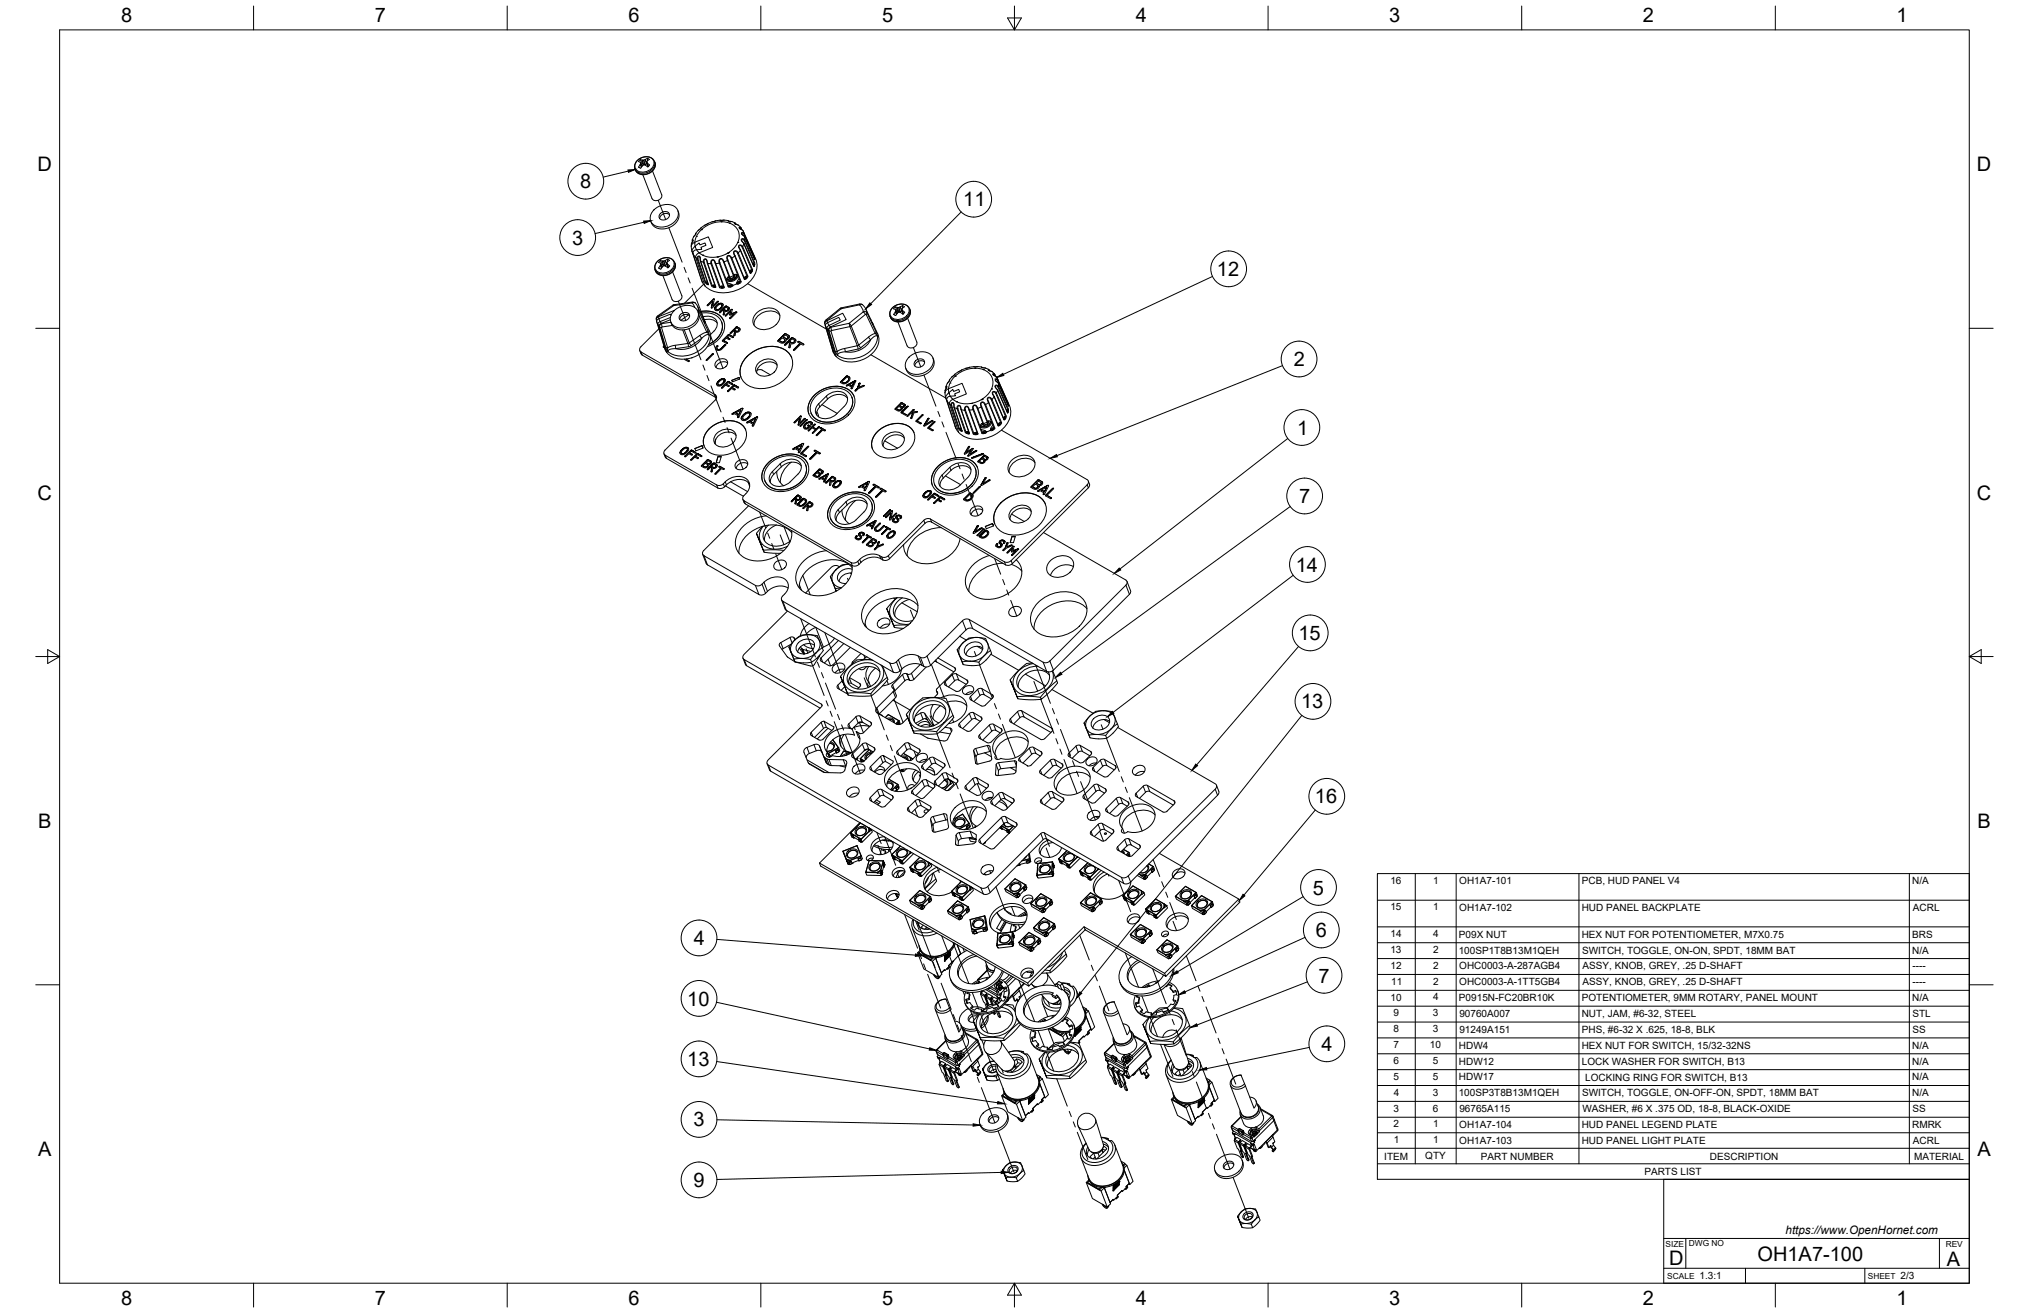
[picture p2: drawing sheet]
<svg xmlns="http://www.w3.org/2000/svg" width="864mm" height="559mm" viewBox="0 0 864 559" stroke-linecap="round" stroke-linejoin="round" font-family="sans-serif">
<defs><g id="words">
<g font-size="8.5">
<text x="51.6" y="9.4">8</text>
<text x="159.5" y="9.4">7</text>
<text x="267.5" y="9.4">6</text>
<text x="375.4" y="9.3">5</text>
<text x="483.4" y="9.4">4</text>
<text x="591.3" y="9.4">3</text>
<text x="699.3" y="9.4">2</text>
<text x="807.2" y="9.4">1</text>
<text x="16" y="72.9">D</text>
<text x="841.4" y="72.9">D</text>
<text x="247" y="80.1">8</text>
<text x="410" y="87.9">11</text>
<text x="243.5" y="104.1">3</text>
<text x="518" y="117.5">12</text>
<text x="550.7" y="155.9">2</text>
<text x="552" y="185">1</text>
<text x="16" y="212.6">C</text>
<text x="552.9" y="214.1">7</text>
<text x="841.4" y="212.6">C</text>
<text x="551.5" y="243.3">14</text>
<text x="552.6" y="272.4">15</text>
<text x="553.8" y="301.5">13</text>
<text x="559.7" y="341.9">16</text>
<text x="16.2" y="352.3">B</text>
<text x="841.7" y="352.3">B</text>
<text x="558.8" y="380.7">5</text>
<text x="560" y="398.8">6</text>
<text x="295.3" y="402.2">4</text>
<text x="561.2" y="418.1">7</text>
<text x="292.5" y="427.9">10</text>
<text x="562.5" y="447.3">4</text>
<text x="292.5" y="453.7">13</text>
<text x="295.2" y="479.4">3</text>
<text x="16.2" y="492">A</text>
<text x="841.7" y="492">A</text>
<text x="295.2" y="505.2">9</text>
<text x="710.4" y="538.4">D</text>
<text x="748.1" y="536.7">OH1A7-100</text>
<text x="828.7" y="538.8">A</text>
<text x="51.6" y="555.5">8</text>
<text x="159.5" y="555.5">7</text>
<text x="267.5" y="555.5">6</text>
<text x="375.4" y="555.4">5</text>
<text x="483.4" y="555.5">4</text>
<text x="591.3" y="555.5">3</text>
<text x="699.3" y="555.5">2</text>
<text x="807.2" y="555.5">1</text>
</g>
<text font-size="5" x="760" y="525.2">https://www.OpenHornet.com</text>
<g font-size="4.3">
<text x="591.8" y="376.1">16</text>
<text x="610.1" y="376.1">1</text>
<text x="621.1" y="376.4">OH1A7-101</text>
<text x="673.2" y="376.4">PCB, HUD PANEL V4</text>
<text x="813.9" y="376.4">N/A</text>
<text x="591.8" y="387.5">15</text>
<text x="610.1" y="387.5">1</text>
<text x="621.1" y="387.8">OH1A7-102</text>
<text x="673.2" y="387.8">HUD PANEL BACKPLATE</text>
<text x="814.2" y="387.8">ACRL</text>
<text x="591.8" y="398.8">14</text>
<text x="610" y="398.8">4</text>
<text x="621" y="399">P09X NUT</text>
<text x="673.2" y="399.1">HEX NUT FOR POTENTIOMETER, M7X0.75</text>
<text x="813.9" y="399.1">BRS</text>
<text x="591.8" y="405.6">13</text>
<text x="609.9" y="405.6">2</text>
<text x="620.9" y="405.8">100SP1T8B13M1QEH</text>
<text x="673.4" y="405.8">SWITCH, TOGGLE, ON-ON, SPDT, 18MM BAT</text>
<text x="813.9" y="405.8">N/A</text>
<text x="591.8" y="412.3">12</text>
<text x="609.9" y="412.3">2</text>
<text x="621.1" y="412.6">OHC0003-A-287AGB4</text>
<text x="673.6" y="412.6">ASSY, KNOB, GREY, .25 D-SHAFT</text>
<text x="814.1" y="412.5">----</text>
<text x="592.1" y="419.1">11</text>
<text x="609.9" y="419.1">2</text>
<text x="621.1" y="419.4">OHC0003-A-1TT5GB4</text>
<text x="673.6" y="419.4">ASSY, KNOB, GREY, .25 D-SHAFT</text>
<text x="814.1" y="419.3">----</text>
<text x="591.8" y="425.8">10</text>
<text x="610" y="425.8">4</text>
<text x="621" y="426.1">P0915N-FC20BR10K</text>
<text x="673.2" y="426.1">POTENTIOMETER, 9MM ROTARY, PANEL MOUNT</text>
<text x="813.9" y="426.1">N/A</text>
<text x="593.1" y="432.6">9</text>
<text x="609.9" y="432.6">3</text>
<text x="621.1" y="432.8">90760A007</text>
<text x="673.2" y="432.8">NUT, JAM, #6-32, STEEL</text>
<text x="814" y="432.8">STL</text>
<text x="593.1" y="439.3">8</text>
<text x="609.9" y="439.3">3</text>
<text x="621.1" y="439.6">91249A151</text>
<text x="673.2" y="439.6">PHS, #6-32 X .625, 18-8, BLK</text>
<text x="814" y="439.6">SS</text>
<text x="593.1" y="446">7</text>
<text x="608.6" y="446.1">10</text>
<text x="621" y="446.3">HDW4</text>
<text x="673.2" y="446.4">HEX NUT FOR SWITCH, 15/32-32NS</text>
<text x="813.9" y="446.3">N/A</text>
<text x="593.1" y="452.8">6</text>
<text x="609.9" y="452.8">5</text>
<text x="621" y="453.1">HDW12</text>
<text x="673.2" y="453.1">LOCK WASHER FOR SWITCH, B13</text>
<text x="813.9" y="453.1">N/A</text>
<text x="593.1" y="459.5">5</text>
<text x="609.9" y="459.5">5</text>
<text x="621" y="459.8">HDW17</text>
<text x="674.7" y="459.9">LOCKING RING FOR SWITCH, B13</text>
<text x="813.9" y="459.8">N/A</text>
<text x="593.2" y="466.3">4</text>
<text x="609.9" y="466.3">3</text>
<text x="620.9" y="466.6">100SP3T8B13M1QEH</text>
<text x="673.4" y="466.6">SWITCH, TOGGLE, ON-OFF-ON, SPDT, 18MM BAT</text>
<text x="813.9" y="466.6">N/A</text>
<text x="593.1" y="473.1">3</text>
<text x="609.9" y="473.1">6</text>
<text x="621.1" y="473.3">96765A115</text>
<text x="673.5" y="473.4">WASHER, #6 X .375 OD, 18-8, BLACK-OXIDE</text>
<text x="814" y="473.4">SS</text>
<text x="593.2" y="479.8">2</text>
<text x="610.1" y="479.8">1</text>
<text x="621.1" y="480.1">OH1A7-104</text>
<text x="673.2" y="480.1">HUD PANEL LEGEND PLATE</text>
<text x="813.9" y="480.1">RMRK</text>
<text x="593.3" y="486.4">1</text>
<text x="610.1" y="486.4">1</text>
<text x="621.1" y="486.7">OH1A7-103</text>
<text x="673.2" y="486.7">HUD PANEL LIGHT PLATE</text>
<text x="814.2" y="486.7">ACRL</text>
<text x="589.2" y="493.5">ITEM</text>
<text x="606.6" y="493.4">QTY</text>
<text x="630.3" y="493.5">PART NUMBER</text>
<text x="727.8" y="493.5">DESCRIPTION</text>
<text x="814.7" y="493.5">MATERIAL</text>
<text x="699.9" y="500.1">PARTS LIST</text>
<text x="723.4" y="544.5">1.3:1</text>
<text x="809" y="544.5">2/3</text>
</g>
<g font-size="3.5">
<text x="708.9" y="530.9">SIZE</text>
<text x="718.9" y="530.5">DWG NO</text>
<text x="828.2" y="530.9">REV</text>
<text x="709.6" y="544.2">SCALE</text>
<text x="795" y="544.2">SHEET</text>
</g>
</g></defs>
<!-- layer: Visible -->
<g fill="none" stroke="#000" stroke-width=".43">
<path d="M271 68.5l2.6-1.6 1.3-.2 1.7 .2 1.1 .6 .8 1 .4 1.5-.2 1.3-.7 1.2-1.6 1.2-2 .6-2-.2-1.4-.8-.8-1.7v-1.7zM271.8 71.1l.3 .3M272.5 69h.1M272.5 69l.2 .4M272.5 70l-.7 1.1 .4 .3 .5 .2 .7-1.1M272.5 67.9l-.8 .9 .8 .2M272.5 70h.1M272.7 69.4l-.2 .6M272.7 69.4l.7 1.2M273.3 68.2h.1M273.3 68.2l-.8-.2 .9 1.7M273.4 69.7l-.3 .3"/>
<path d="M273.5 70.5h-.1M275.3 68.9h.1M275.3 69l.5 2M275.3 69l.5 .6a.65 .65 0 0 1 .5 1 .65 .65 0 0 1-1.1 .1l-1.1-.5-.6 .3M275.3 69.6l-.8 .4-1.1-.3M275.4 69.6h-.1M275.5 67.4l-1.5 .8h-.6M275.5 67.4l.1 1M275.6 67.4l.8 .5-1.1 1M277.7 72.8l3.9 10.1a2.31 2.31 0 0 1-1.4 2.3 2.31 2.31 0 0 1-2.7-.7l-3.9-10.1M276.9 94.1l.3 .8M278.4 89.3a6.8 6.8 0 0 1 9.7-.4 5.1 5.1 0 0 1-3.4 7.1 5.8 5.8 0 0 1-7.7-1.9 4.5 4.5 0 0 1 1.4-4.8z"/>
<path d="M281.1 90.9a2.07 2.07 0 0 1 2.3-1 2.07 2.07 0 0 1 1.5 2 2.38 2.38 0 0 1-2.1 1.7 2.38 2.38 0 0 1-2.3-1.4zM285 91.4a2.59 2.59 0 0 0-4.2 1.6M288.5 89.6a5.6 5.6 0 0 1-4.8 7.6 5.4 5.4 0 0 1-6.4-2.3M296.1 99.5l-1.2 2-.2 1.4M298.5 97.7h.1M306.9 94.4h.1M309.9 94l2.1 .5 1.2 1M310.1 94.1l-1.1-.4h-2.5l-4.5 1.1-3.6 2.1-1.8 1.8-.5 1M310.5 95h.1M312.7 95.2l2 1 1 1.5M314.7 97.1l1.3 .8 .4 .7M315.4 97h.1"/>
<path d="M315.4 97v.2M315.8 99.6l1.2 1.2 4.3 9.6M316.4 98.6h.1M316.4 98.6l.3 .7M316.4 98.6l5.2 11.6a9.9 9.9 0 0 1-5.1 11.8 13.4 13.4 0 0 1-16.5-.3l-1.5-2.6M279.6 111.5l2.6-1.6h2.9l1.8 1.3 .6 1.5-.2 1.4-.8 1.4-1.5 1.2-2 .6-2-.2-1.5-.9-.8-1.7v-1.5zM280.4 114.1l.2 .2M281 112h.1M281.1 112l.2 .3M281.1 110.9l.9 1.7M281.3 112.4h.1M281.3 112.4l.6 1.2"/>
<path d="M281.3 112.4l-.9 1.6M281.9 111.1h.1M281.9 111.1l-.8-.2-.8 .8 .7 .3M281.9 111.1l.5 .1M282 112.6l.4 .3M282 112.6l-.4 .4M282.4 112.9h.1M283.1 110.9l-.5 .2M283.2 110.9h-.1M283.2 113.2a1.55 1.55 0 0 0-1.9 1.4l-.9-.5M283.2 113.2h.1M283.8 111.9l.4 1.7"/>
<path d="M283.8 111.9l.3 .5M283.8 112.6l-.7 .4-.7-.1M283.9 112.6h-.1M284 112.5l-.1 .1M284.1 112.4h.1M284.1 110.3l-.9 .6M284.1 110.3l.1 1M284.1 110.3l.9 .5-1.2 1.2M284.1 112.4l.2 .2a.65 .65 0 0 1 .5 1 .65 .65 0 0 1-1.1 0l-.5-.3M284.2 113.6h.1M284.2 113.6l.2 .3M286.3 115.7l3.9 10.1a2.31 2.31 0 0 1-1.5 2.4 2.31 2.31 0 0 1-2.6-.8l-3.9-10.1"/>
<path d="M294.9 102.3l-.6 1.5v2.2l4.2 13.1M296.4 100.7h.1M297.9 109.6l.2 1.4 3.4 10.1M299.1 108.6h.1M300.8 110.9l3.7 11.2M304.2 111.6l3.9 10.6M305.2 109.4h.1M305.6 109.3h.1M309.1 108.1h.1M309.7 118h.9l2.4-1.2 1.1 .6 .5 1.1-1 2.2-1.8 .7-2.3-1.1-.2-1.2zM309.7 107.7h.1M309.9 117.8l.1 .3"/>
<path d="M310 107.6h.1M310 118.2l1 .5M310 117.8v.4M310 107.5h.1M310.1 107.5h.1M310.7 118l.3 .7M312.1 117.4l.3 .8M312.4 118.2l-1.4 .5M312.4 118.1a1.57 1.57 0 0 1-2.4 0M312.5 116.9l.2 .2M312.5 108.2l4.4 10.5M312.6 116.8l.2 .2"/>
<path d="M312.7 117.1l-.3 1.1M312.8 117l-.4 1.1M312.8 108.7h.1M312.8 108.7l-.1 .3M313.4 116.9a2.41 2.41 0 0 1-1.5 2 2.41 2.41 0 0 1-2.5-.4M313.5 116.9a2.33 2.33 0 0 1-1.5 2.3 2.33 2.33 0 0 1-2.6-.6M314 103.1h.1M314.1 117.4a3.3 3.3 0 0 1-4.8 2M314.6 105.4l4.8 10.8M315.7 102.4l.9 1.3 4.3 9.6M317 100.8v.1M280.4 140l-7.6 7.6-.5 .8 .2 1.1 31.9 18.5"/>
<path d="M286.9 132.3a6.8 6.8 0 0 1 9.8-.5 5.1 5.1 0 0 1-3.4 7.1 5.8 5.8 0 0 1-7.8-1.9 4.5 4.5 0 0 1 1.4-4.7zM289.6 133.8a2.07 2.07 0 0 1 2.3-.9 2.07 2.07 0 0 1 1.6 1.9 2.38 2.38 0 0 1-2.1 1.7 2.38 2.38 0 0 1-2.4-1.3zM293.5 134.4a2.59 2.59 0 0 0-4.2 1.6M297.1 132.6l.2 .8M297.4 133.4a6.1 6.1 0 0 1-6.1 7 4.9 4.9 0 0 1-5.8-3.4M298 132.6a8.2 8.2 0 0 1 10.3 4.9 9.8 9.8 0 0 1-7.2 10M298 132.6a8.7 8.7 0 0 1 10.1 4.1M298.3 133.3a7.1 7.1 0 0 1 9.2 5.2 8.8 8.8 0 0 1-5.8 8M299.1 134.9a4.4 4.4 0 0 1 6.2 2.9l-.5 1.9-2.4 2.7M299.4 135.6l.8 1.9-3.5-7.5-.9-1.2-.7-.3-8.4 1.2-6.9 4.9-.5 .8 .2 1.4 3.6 11.9a7.6 7.6 0 0 0 8.6 4.1 11.5 11.5 0 0 0 10.8-9.2l-.6-2.8M299.5 121l-8.1 8M299.7 136.1a5 5 0 0 1 5.6 1.4"/>
<path d="M299.9 136.7l2 4.1M302.8 130.9l.1 .2M302.8 130.9v.1M303.4 128.1l-.6 2.8 .6-2.8-2 2-.4-.1M303.7 127.3h.1M303.6 127.4l-2.5 2.6 2.5-2.6M303.7 127.2h.3zM304 127.3l-.6 3M304.2 131.3v.4M304.7 130.3l.3-.3-.8 1.3zM304.7 131.5v.1M304.7 131.6l.2 .2"/>
<path d="M305.3 128.4l-1.9 1.8M305.3 128.4l-1.9 1.9M305.5 131.8l-.6-.1 .6 .1M305.8 128.4l-.5-.1 .5 .1-2.9 2.7M306.4 132.7v.1M306.5 129.1l1 .2zM306.5 129.1l-1.5 .9 1.5-.9M306.7 131l-1.2 .8 1.2-.7M307.1 137a8 8 0 0 1-5.4 9.6M307.3 129.8h.1M307.3 129.8l-.6-.3-.9 .3-1.1 1.2 .2 .7M307.3 129.9l-.6 1.2z"/>
<path d="M307.4 129.2l.4 1-1.4 1.6-1.6 .4-.5-.4-.2-.5M307.5 129.3l.3 .3M307.9 133.9v.1M308 131.7l.7 .4zM308.1 132.2l-.2 1.7M308.1 132.3l-.4-.3-1.1 1.1-.4-.1M308.7 132l.3 .2M308.7 132.1l.4 .1M308.7 130.4h.6zM308.7 130.4l-2.3 2.4 2.3-2.3M308.8 134.2l-.1 .3M309.2 130.3l.8 .4"/>
<path d="M309.3 130.4l.7 .4M309.8 131.9l-.7 .3 .7-.2M309.9 131.3l-.1 .7 .1-.8-.9-.5-1 1M310.4 131.2l-.4-.5 .5 .6-.2 .6-.8 .6h-.9l-.3 1.4-.5-.1M310.6 133.9l.3-1.3-1.8 1.9-.4-.1 .1-.2M310.6 133.9v.1M310.7 135.3l1.8-1.8-1.9 2zM310.9 132.6l-.3 1.2M311.6 131.7l-2.8 2.5M312.5 133.6l-1.6 .5-.3-.3M313.2 132.8l-2 .8M313.2 132.8l-2 .8 .5-1.8-.3-.1-2.6 2.5"/>
<path d="M313.3 139.2h.5zM313.5 132.8h-.3M313.6 132.9l-2.6 2.7-.4-.1M313.8 139.1l.8 .5M313.8 139.2l.8 .5M318.2 120.7l33.5 19.4M322 133.2a6.6 6.6 0 0 1 9.4-.4 4.9 4.9 0 0 1-3.3 6.8 5.5 5.5 0 0 1-7.4-1.8 4.3 4.3 0 0 1 1.3-4.6zM331.9 134.2a6.7 6.7 0 0 0-10.6 2.1l-.3 2.1M357.6 131.3l-6 4.8-.6 1 3.5 12.3a6.9 6.9 0 0 0 7.1 4.7 12.1 12.1 0 0 0 12.4-8.4l.1-1a11.7 11.7 0 0 0-2.5-6.8M357.6 131.3l8.3-1.9h.8l1.7 1.9 3.2 6.8-.4-.8M379.7 131.1l2.5-1.5 1.7-.2 1.4 .2 1 .6 .8 1.1 .4 1.5-.2 1.1-1.1 1.6-1.7 1.1-1.7 .4-2.1-.3-1.2-.9-.8-1.6 .1-1.7zM380.4 133.8l.3 .2"/>
<path d="M381.1 131.7h.1M381.1 131.7l.2 .4M381.1 132.7l-.7 1.1M381.1 130.6l-.8 .8 .8 .3M381.1 130.6l.9 1.8M381.1 130.6l.8 .3M381.1 132.6v.1M381.3 132.1l-.2 .5M381.3 132.1l.7 1.2M381.9 130.9h.1M381.9 130.9h.6M382 133.2l-.7 1.1-.9-.5"/>
<path d="M382 132.4l-.4 .3M382 132.4l.4 .2M382 133.2h.1M382.2 137l3.9 10.2M382.4 132.6h.1M382.4 132.6l.7 .1M382.5 130.9h.1M382.7 132.9l-.7 .3M382.7 132.8l.5 .2M383.1 130.6l-.5 .3M383.2 130.6h-.1M383.2 132.7h-.1"/>
<path d="M383.2 133h.1M383.8 131.6h.1M383.8 131.7l.4 1.6M383.8 131.7l.6 .6a.64 .64 0 0 1 .4 1 .64 .64 0 0 1-1 0l-.5-.3M383.9 132.4l-.7 .3M383.9 132.3h.1M384 132.3h-.1M384.1 130.1l.1 1M384.1 130.1l.9 .5-1.2 1M384.1 130.1l-.9 .5M384.2 133.4l.2 .2M384.2 133.3h.1"/>
<path d="M386.3 135.4l3.9 10.2a2.31 2.31 0 0 1-1.4 2.3 2.31 2.31 0 0 1-2.7-.7M272.3 149.2l1 1.9 31.7 18.2M282.3 147.6l.4 .1M282.4 147.6l-.1 .1M282.4 147.4l.1 .1M282.6 147.3v.1M291.5 152.9l1.5 1 .3-.3M291.6 152.9h.1M291.6 152.9l-.1 .1M292.3 152.8l.9 .7M294.8 152.2l-.5 .1M300.6 153.4h.1"/>
<path d="M303.3 150.6l-2.6 2.5M303.3 150.6l-.1 .1M303.5 150.6l-2.5 2.8-.4-.2M305 153.7a2.78 2.78 0 0 1 4.7 .4 3 3 0 0 1-2 2.7 3 3 0 0 1-3.3-.8v-1.4zM305.2 147.2l-.1 .2 .1-.1M305.5 147.2h-.3l.3 .1M305.6 147.3l-.5 .8 .4 .5-.3-.3M306.4 148.7l-.9-.1 .9 .1M306.9 148.3l-.5 .4 .6-.4M307.6 144.9l-.1 .3 1.6 .9 .6-.2-1.6-1 1.5 1M307.6 144.9l-.1 .2M308.8 146.6l-1.9 1.7 1.6-1.6h.4l-2.2 2.2-1 .3-.8-.3-.3-.7 .4-.9-.3 1.2"/>
<path d="M309.7 154.5a3.2 3.2 0 0 0-4.9 1.9M310.5 142.5h-.5l-2.4 2.4 2.6-2.6 1.8 1.1M310.7 144.3l-1.2-.8 1.2 .9-.4 .1-1.2-.6-1 1M310.9 141.6h.1M310.9 141.6l2.4-2.3zM312.2 143.4l-.4 .3-1.6-.9-.7 .7M312.4 142.7v.1M312.7 141.1l-.3 1.6M312.7 141.2l-.5-.3-1 1h-.4M313.6 141l.7-.3zM313.6 141l-1-.5 1 .6M314.5 140.2l-.2 .6 .2-.7-1-.5-.9 .9"/>
<path d="M315 140.1l-.4-.5 .4 .5-.1 .6-.9 .7h-.9l-.2 1.4-.5-.1M318 151.7a13.6 13.6 0 0 1 16.8-2.3 7.6 7.6 0 0 1-.5 11.7 13.6 13.6 0 0 1-16.8 2.3 7.6 7.6 0 0 1 .5-11.7zM322.2 157.6l1.8-.2 3.9 2.1M322.8 154.5a5.2 5.2 0 0 1 7.6-.2 4.4 4.4 0 0 1-4.5 5.8 3.2 3.2 0 0 1-3.9-1.5 3.2 3.2 0 0 1 .8-4.1zM330.8 155.4a5.2 5.2 0 0 0-8.7 3.3M331.2 144.9l2.7-2.7zM331.2 144.9l-.2 .3M332.5 145.5l.5 .1M332.6 145.5l.4 .2M333.8 145.3l-.8 .4 .9-.4M334 146.7l.1 .3 .3-.1 1.2-1.2 .5 .3-.3 1.8M334 146.7l-.1 .2"/>
<path d="M334.1 144.6l-.2 .7 .1-.8-1.1-.7-1.2 1.2 .8 .5M334.1 146.5l2.7-2.6zM334.1 146.5v.1M334.3 144l.3 .1M334.4 142l-.5 .1M334.4 142l1.2 .8M334.5 142.1l-.6 .1M334.6 144.1l.7-.3zM335.4 143.3l-.1 .6 .1-.7-1.2-.6-.8 .8 .9 .6M335.8 147.8v.1M336 143.2l-.4-.5 .4 .9-.7 .8a.6 .6 0 0 0-.6 .1 .6 .6 0 0 0-.2 .7l-.6 .6-1.1 .3-1.7-.9 .1-.3M336 145.3l.8 .5z"/>
<path d="M336.8 145.7l.3 .2M336.8 145.8l.4 .1M336.8 143.8l.6-.1zM337 152.2a10 10 0 0 0-12.5-4.2 11.9 11.9 0 0 0-9.5 10.5l.4 2.1M337.4 143.8l.9 .5M337.9 148.7h.1M338 145.6l-.8 .3 .8-.3M338.2 144.9l-.2 .7 .1-.7-1-.7-1.1 1.1M338.7 144.8l-.4-.5 .5 .5-.2 .7-.9 .7-1.1 .1-.2 1.6-.4 .1-.2-.2M339.7 145.4l-.1 .2 .9 .6-2.6 2.6 2.5-2.7M339.7 145.4l-.1 .2M340.2 145.4h-.5l.4-.1 1.9 1.2"/>
<path d="M342.1 146.6l-.1-.2 .1 .3-.3 .2-.9-.5-2.7 2.6h-.5M370.6 151l32 18.4M386.9 152a6.8 6.8 0 0 1 9.8-.4 5.1 5.1 0 0 1-3.4 7.1 5.8 5.8 0 0 1-7.8-1.9 4.5 4.5 0 0 1 1.4-4.8zM389.7 153.6a2.07 2.07 0 0 1 2.2-1 2.07 2.07 0 0 1 1.6 2 2.38 2.38 0 0 1-2.1 1.7 2.38 2.38 0 0 1-2.4-1.4zM393.6 154.1a2.59 2.59 0 0 0-4.2 1.6M397.1 152.3a5.6 5.6 0 0 1-4.8 7.6 5.1 5.1 0 0 1-6.8-3.1M414.9 156.7h.1M417.9 156.4l2.3 .5 1.1 .9M418.1 156.4l-1.7-.4-2.2 .1-4.4 1.1-3.4 2.1-1.9 1.9-.4 .9M418.5 157.3h.1M420.7 157.5l1.6 .7 1.1 1.1M422.7 159.4l1.3 .9 .4 .7"/>
<path d="M423.4 159.4l.3 .7M423.4 159.3h.1M423.4 159.3l-.1 .3M304.4 168l.6 1-.5 1.2-21.4 21.4-.6 1.2 .7 1 21.9 12.6 .9 .2 1.5-.4a7.8 7.8 0 0 1 10.4-2.2 4.1 4.1 0 0 1-.4 6.1M305.1 163.4v.4M305.9 162.1l1.5-.9zM305.9 162.1l-.8 1.3 .8-1.2M306.4 163.9l1.2-.8zM306.4 163.9l-.6-.1 .7 .1M307.1 165l.1 .2M307.1 165.1h.1M307.4 161.2l1 .2z"/>
<path d="M308.2 161.9l-.5-.3-.8 .2-1.2 1.2 .1 .9-.2-.3M308.2 162l-.6 1.2 .7-1.1M308.4 161.3l.3 .4v.6l-1.5 1.6-1.4 .4-.5-.3-.2-.6M308.4 161.4l.3 .3M309.6 162.5l-2.5 2.6 2.6-2.6M309.7 166.4l2.5-2.4zM309.7 166.5v.1M310.1 162.4l-.5 .1h.6M310.2 164.1l.1 .3-.3 .1-1.2-.6-1.6 1.3M311.6 176l.2 .4 .8-.4 1.6 1M311.7 176.1l-.1 .2M311.7 163.3l-1.6-.9 1.6 .9"/>
<path d="M311.8 163.4l-.3 .3-1.6-.9-.7 .7 1.2 .8M311.8 175.9l-.2 .1h.2M312.7 163.9h-.5h.5M312.7 165.6l.2 .2-.3 .2-1.2-.7-1.3 1.3-.4-.1M313.9 177.4l.1 .3h.4M314 177.5l-.1 .2M314.2 177l-.2 .5zM314.2 164.7l-1.5-.8 1.6 .9M314.4 164.9l-.2-.2 .2 .3-.4 .2-1.6-.9-.7 .7 1.2 .8M314.4 176.4l-1.2-.7 1.2 .8M314.5 160.6l.3 .7zM314.5 160.6l-3 1.3"/>
<path d="M314.8 161.3l-3.1 1.2-.3-.6M315.3 174.6l-.9 1.9zM315.3 174.6l-2.1 1.1M315.5 178l.1 .4M315.7 173.8l-3.9 2.2 3.9-2.1M316.1 173.8h-.4h.4M316.1 178.2l.3 .3M316.2 173.9l-1.8 3.7M316.4 178.4l.7 .2zM316.4 176.4l-.9 1.6 1-1.5M317.9 179.9v-.2l.2 .3 .8-.3 1.6 .9M318.1 179.6l3.9-2.1z"/>
<path d="M318.1 179.6l-.2 .1 .2-.1M318.1 175.4l1.2 .2zM318.1 175.4l-1.6 1.1 1.7-1M318.4 177.6l-1.3 1 1.3-.9M319.1 176.2v.1M319.1 176.3l-.7-.5-1.1 .5-1.1 1.2 .2 .9M319.1 176.3l-.7 1.4 .7-1.3M319.3 175.5l.4 .5-.1 .8-1.6 1.8-1.6 .4-.7-.3-.2-.8M319.3 175.6l.4 .4M321.6 178.2l-.9 1.9zM321.6 178.2l-2.2 1.2M322.4 177.4h-.4l.4 .1"/>
<path d="M322.5 177.5l-1.8 3.8M338 179.8l.1 .1M338.1 179.7h.1M338 179.8v.1M340.3 178l-.5 2.8 .5-2.8-2.2 1.9M340.5 177.2l-2.4 2.4M340.6 177.3l-2.5 2.4M340.7 177.1v.1M340.9 177.1h-.2h.3M341 177.2l-.6 2.9 1.8-1.9M342.8 178.2h-.6h.6l-2.7 2.7-.4-.2M343.3 178.6l-2.7 2.7 2.7-2.7"/>
<path d="M343.5 178.6h.1M343.6 178.7l-3 2.7M345.2 175.7v.1M345.4 179.7l-.8-.2 .8 .2M346.6 168.2a12.1 12.1 0 0 1 15.1-2 6.7 6.7 0 0 1-.5 10.4 12.1 12.1 0 0 1-15.1 2 6.7 6.7 0 0 1 .5-10.4zM347.3 168.6a11 11 0 0 1 13.6-1.8 6.1 6.1 0 0 1-.4 9.4 11 11 0 0 1-13.6 1.8 6.1 6.1 0 0 1 .4-9.4zM347.6 175.3l.8 2.1M349.9 172.2l6.4 3.7M351.8 168.6a5.6 5.6 0 0 1 8.7 .2l.2 1.3-.4 1.5-4.3 4.6a5.6 5.6 0 0 1-8.7-.2l-.3-1.4 .4-1.4 4.3-4.6M358.3 162.6l.5 .3zM359.4 163l-.6-.1 .6 .1M360.3 164l.1 .3 .7-.3 1.4 .8"/>
<path d="M360.3 164.1l-.1 .1M360.4 163.9l.1 .1M360.7 169.5a5.9 5.9 0 0 0-8.5 .3l-3.7 3.9-.9 1.7v1.2M361.2 161.7l-.9 .9-.9 .4 1-.4 .8-.9M361.2 161v.7v-.8l-.8-.5-2.1 2.2M361.7 160.8l-1.3-.8-2.6 2.4 2.8-2.5 .9 .6 .3 .7-.4 .9-1.1 .9-1.3 .4-1.2-.6v-.4l-.1 .3M362.3 165.2v.2M362.5 164.8l-.2 .4zM362.6 169v.1M362.6 169.1a8.4 8.4 0 0 1-6.2 9.8 8.4 8.4 0 0 1-11.2-3.1M362.7 164.3l-1.1-.6 1.1 .7M363.5 162.7l-.8 1.7z"/>
<path d="M363.5 162.7l-1.9 1M363.5 168.7a9.3 9.3 0 0 0-12.3-3.4 9.3 9.3 0 0 0-6.9 10.8M363.9 162l-3.4 2 3.4-1.9M364 166.2v.1M364.2 162h-.3l.3 .1M364.3 162.1l-1.5 3.2-.4 .2-.1-.3M365 165.2l-1 1 1-1M365.6 163.3l-.6 1.9 .6-1.9M365.6 163.3h.1M365.7 163.1v.1M366 163.1h-.3h.3M366.1 163.2l-.5 1.7 1.8-.8-1.8 .7"/>
<path d="M367.4 164.1l.3-.1zM367.8 164.2l-2.5 1.2-1.1 1.1-.2-.4M381.1 173.9l2.4-2.3zM381.1 174l-.1 .2M381.6 174l1.1 .6M382.3 174.4l.4 .1M382.7 174.5l.7-.2zM383 172.6l.8 .6M383.6 173.6v.1M383.6 173.7l-.2 .6 .2-.7-1-.6-1 1.1M383.6 175.4v.3l1.7 1 .3-.3M383.6 175.5l-.1 .2"/>
<path d="M383.8 173.1l.3 .1M383.8 173.2h.3M383.9 171.4l-.4 .1M383.9 171.4l1.1 .6M383.9 171.5l-.4 .1M383.9 171.5l1.1 .6M384.1 173.2l.6-.2zM384.1 175.5l1.5 .9M384.8 172.6h.1M384.8 172.6l-.1 .4v-.6l-.9-.5-.8 .8M385.3 172.4l-.3-.4 .3 .5-.1 .5-1.1 .6-.2 .7-.7 .5-1.1 .1-1.1-.7 .1-.3M385.6 176.4h.1"/>
<path d="M386.1 173l.3-.1zM386.1 173l-2.5 2.5 2.5-2.5M386.2 176.9l2.4-2.4zM386.2 177l-.1 .1M386.5 173l-2.4 2.5 1.5 .9M387.7 177.9l.1 .2zM388.4 175.9l-.7 2 .7-2-.8 .1-1.2 1.2-.3-.1 .1-.2M388.7 174.3h.3zM388.7 174.3l-.1 .2M388.8 174.4l-.2 .1M389.1 174.5l-.9 1.1 2-.4M389.9 179.3l.1-.2-.1 .2 1.8 1.1 .3-.2"/>
<path d="M390 179.1l2.5-2.4zM390.1 175.1l.3 .1zM390.1 175.1l-1.9 .4M390.5 175.3l-1.5 .4-.8 2.3-.4 .1M392.8 176.5l-2.4 2.7 1.6 .9M394.9 178.3l-1.6 2.8zM395 178.1h.1M395.3 178l-.3 .1h.4M395.4 178.1l-1.3 2.5 2.5-1.5M396.6 179h.4zM396.6 179l-2.6 1.6M397 179.1l-3.3 2.2h-.5l.1-.3"/>
<path d="M397.5 179.6l-2.4 2.5 2.4-2.5M397.8 179.5l-.3 .1 .4-.1M397.9 179.6l-2.4 2.5 1.6 .9-.1 .3-2-1v-.3M404.1 161.9l-1.2 1.9-.2 1.4M404.4 163h.1M405.9 171.9l.2 1.5 3.3 10M406.5 160.1h.1M407.1 171h.1M408.8 173.3l3.7 11.1M412.2 173.9l3.9 10.7M413.2 171.7h.1M413.6 171.6h.1"/>
<path d="M417.1 170.4h.1M417.7 170.1h.1M418 169.9h.1M420.1 179.8l.3 .7M420.5 179.2l.2 .2M420.5 170.5l4.4 10.6M420.6 179.2l.2 .2M420.7 179.4l-.3 1.1M420.8 179.4l-.4 1.1M420.8 171.1h.1M420.8 171.1l-.1 .2M421.4 179.2a2.41 2.41 0 0 1-1.5 2.1 2.41 2.41 0 0 1-2.5-.4 2.29 2.29 0 0 0 2.6 .7 2.29 2.29 0 0 0 1.5-2.3"/>
<path d="M422 165.5h.1M422.1 179.8a3.3 3.3 0 0 1-4.8 1.9M422.6 167.7l4.8 10.9M423.7 164.8l.9 1.2 4.3 9.7M423.8 161.9l1.2 1.3 4.3 9.6M424.4 161l5.2 11.6a9.9 9.9 0 0 1-5.1 11.7 13.4 13.4 0 0 1-16.5-.3l-1.4-2.3-4.1-12.7-.2-2.8 .6-1.6M424.5 161h.1M424.5 161l.2 .7M425 163.2v.1M282.6 193.1l1.1 2 21.8 12.6M290 192.8h.1M290 192.8l.2 .3"/>
<path d="M290 191.5l.3-.2-.9 1.3zM290.2 193l.6 .1zM291.5 194.3h.1M291.6 194.1h.1M291.7 190.4l1 .2zM291.7 190.4l-1.4 .9 1.5-.9M292 192.3l-1.2 .8 1.2-.7M292.6 191.1l-.7-.3-.9 .4-1 1.1 .2 .7M292.6 191.2l-.6 1.2zM292.7 190.5l.4 .5v.5l-1.3 1.5-1.6 .5-.6-.4-.2-.5 .1 .4M292.7 190.6l.4 .3M293.5 192.7l1.2 .8"/>
<path d="M294 191.7l-2.4 2.4M294 191.6h.5zM294.1 195.7l-.1 .1M294.6 193.3l.1 .2-.3 .2-1.2-.6-1.3 1.3-.4-.2M295.7 190.9l3.1-1.2 .4 1-3 1.2zM296.1 192.5l-1.6-.9 1.6 1M296.1 194.2l1.1 .6v.3l-1.5-.6-1.2 1.3-.5-.1M296.2 192.6l-.4 .3-1.5-.9-.7 .8M296.5 193.1l-2.4 2.6 2.5-2.5M297.1 193.1l1.5 .9zM297.1 193.1h-.6h.6M298.6 198.1l2.6-2.5 1.3 .6-1.3-.6z"/>
<path d="M298.6 198.2l-.1 .2M298.7 194.1l-.4 .3-1.5-.9-.7 .7 1.2 .7M298.8 189.7l-3 1.2M298.8 189.7l.4 1M299.1 198.2l1.1 .6zM301 198.4l-.8 .4 .8-.3M301.1 199.7v.2M301.1 197.8l-.1 .7 .1-.8-.9-.5-1.1 1M301.2 199.6h.1M301.6 197.4l-1.1-.6 1.2 .7M301.8 182.5a11.2 11.2 0 0 1 13.9-1.8 6.2 6.2 0 0 1-.5 9.6 11.2 11.2 0 0 1-13.8 1.8 6.2 6.2 0 0 1 .4-9.6zM302.2 197.2l-.5 .3 .5-.2"/>
<path d="M302.3 196.8l-.1 .5 .1-.6-1-.6-.8 .7M302.5 196.2l.4 .5-.2 .6-1 .5-.2 .7-.6 .4-1.1 .2-1.3-.7 .1-.3M302.5 196.3l.4 .3M302.9 199.1l-.2 1.7M302.9 199.1l-.4-.3-1.1 1.1-.3-.2M303.6 197.2l.3-.2 1 .6zM303.6 197.2l-2.4 2.4 2.4-2.3M304.6 198.7l-.7 .3 .7-.2M304.7 186.9l-.3 2M304.7 198.2l-.1 .6 .1-.7-.9-.6-.9 1 1 .5-1-.5M305.1 184.4a5.4 5.4 0 0 1 7.8-.2 4.4 4.4 0 0 1-3.8 5.9 3.6 3.6 0 0 1-3.9-.5 3.6 3.6 0 0 1-1.1-3.7zM305.2 198l-.4-.5 .4 .5-.1 .7-.7 .6h-1l-.2 1.4-.5 .1"/>
<path d="M305.6 194.3l1.4 .1zM305.6 194.3l-.8 2.6M305.6 194.4l-.7 2.5M306.1 198.5l.7 .8-2.3 2.2 2.2-2.3M306.1 198.6l-.1 .2M307 194.4l-.8 2.5h-1.4M308.1 199.4l-2-.9 2 1M308.2 199.6l-.3 .2-.8-.4-2.4 2.4h-.3M313.3 185.3a5.4 5.4 0 0 0-5.6-1 5.4 5.4 0 0 0-3.4 4.5M313.6 196.6a2.78 2.78 0 0 1 4.6 .4 3 3 0 0 1-2 2.7 3 3 0 0 1-3.2-.8l-.1-1.3zM317.4 183a8.6 8.6 0 0 0-11.4-3.1 8.6 8.6 0 0 0-6.3 9.9M318.3 197.5a3.2 3.2 0 0 0-5 1.9"/>
<path d="M320.2 181l.1 .3h.4M320.3 181.1l-.1 .2M320.5 180.6l-.2 .5zM320.7 180.1l-1.3-.7 1.3 .7M326.9 197a12.1 12.1 0 0 1 15.1-2 6.7 6.7 0 0 1-.5 10.4 12.1 12.1 0 0 1-15.1 2 6.7 6.7 0 0 1 .5-10.4zM327.6 197.4a11 11 0 0 1 13.7-1.8 6.1 6.1 0 0 1-.5 9.4 11 11 0 0 1-13.6 1.8 6.1 6.1 0 0 1 .4-9.4zM332.6 198.7l-3.8 3.8-.8 1.7-.1 1.2M336.8 196.7a10.6 10.6 0 0 0-4.7 8.7M337.5 191.2v-.2l.1 .3 .9-.3 1.6 .9M337.5 191l.2-.1zM339 190.7l1.3 .8zM339.8 180.8l-.1 .1"/>
<path d="M340.1 191.9l-.2 .5zM340.6 181.3v.1M340.8 193.1l.1-.2v.3l2 1.2 .4-.3M341.1 198.3a5.9 5.9 0 0 0-8.5 .4M341.2 189.5l-.9 2zM341.2 189.5l-2.2 1.2M341.4 193l1.9 1.1M341.6 188.7l.4 .1zM341.6 188.7l-3.9 2.2 3.9-2.1M342.1 188.8l-1.7 3.7-.4 .2-.2-.3v.2M342.6 181.9l.3 .3M342.7 180.4l1.9-.9z"/>
<path d="M342.7 180.4l-.6 1.3 .7-1.3M342.9 197.9h.1M343 197.9a8.4 8.4 0 0 1-6.3 9.8 8.4 8.4 0 0 1-11.1-3.1M343.5 182.2h-.6h.7M343.7 190.1l-2.8 2.8 2.8-2.8M343.8 181.2l.5 .3M343.8 182l.5-.5zM343.8 182l-.2 .2 .3-.2M343.9 197.5a9.3 9.3 0 0 0-12.4-3.4 9.3 9.3 0 0 0-6.9 10.8M343.9 181l-.1 .2M343.9 181.1l-.1 .2M344.1 183.1v.3"/>
<path d="M344.1 183.2l-.1 .1M344.1 189.9l-.4 .2 .4-.1M344.1 180.9l-.2 .2 .3-.1M344.2 190.1l-2.8 2.9 1.9 1.1M344.7 195.3v.1M344.8 195.1l2.6-2.6zM344.8 195.1h.1M344.9 181.4l-.8-.5 .8 .6-1.5 1.1-1.1-.2-.2-.8 .1 .5M345.2 180.2v.1M345.2 180.3v.5M345.3 180.8l-.4-.8-1.3 .2-.9 1.1 .2 .9M345.7 180.1l-.3-.4 .4 .8-.5 .3"/>
<path d="M345.8 184.2v.2M345.8 184.2l1.3-1.2zM345.8 184.3v.1M346 181.8l1.4 .8M346.7 180.6h.1M346.5 180.7l-2.4 2.5M346.6 192v-.3l-.1 .2 .9 .6M346.9 180.6h-.3h.3M347 180.7l-1 1.1M347.1 183l-1.4-.9-1.6 1.3M347.1 191.7h-.5l.4-.1 2 1.2M347.5 185.2v.1"/>
<path d="M347.6 185l2.2-2.2zM347.6 185v.1M348.3 181.7h.1M348.3 181.7l-.9 .9 1-.9M348.6 199.7l.3-.1 1.2 .7-1.4-.6-2.5 2.5zM348.7 181.6l-.4 .1M348.7 181.6l-.3 .1M348.8 181.7l-3 2.7M349.1 192.9l-.2-.2 .2 .3-.4 .2-.9-.5-2.7 2.7-.4-.2M349.1 182.1l.7 .7M349.2 182.2l-.1 .1M351.2 183l-2.1-.9 2.1 1"/>
<path d="M351.3 183.2l-.4 .2-.7-.4-2.4 2.4-.3-.2M373.5 183.7a11.2 11.2 0 0 1 13.8-1.9 6.2 6.2 0 0 1-.4 9.6 11.2 11.2 0 0 1-13.9 1.9 6.2 6.2 0 0 1 .5-9.6zM376.6 187.6l5.4 3.2M376.7 185.6a5.4 5.4 0 0 1 7.8-.2 4.4 4.4 0 0 1-3.8 5.8 3.6 3.6 0 0 1-3.9-.4 3.6 3.6 0 0 1-1.1-3.8zM384.9 186.5a5.4 5.4 0 0 0-5.6-1 5.4 5.4 0 0 0-3.4 4.5M389 184.2a8.6 8.6 0 0 0-11.3-3.1 8.6 8.6 0 0 0-6.4 9.9M391.9 180l.1 .1M392 180.1h.1M393.3 181.1l-.1 .2M395.1 182.1l-.2 .1M395.5 182.1l1.6 .9M399.1 198.5a12.1 12.1 0 0 1 15.1-2 6.7 6.7 0 0 1-.5 10.4 12.1 12.1 0 0 1-15.1 2 6.7 6.7 0 0 1 .5-10.4z"/>
<path d="M399.8 198.9a11 11 0 0 1 13.7-1.8 6.1 6.1 0 0 1-.5 9.4 11 11 0 0 1-13.6 1.8 6.1 6.1 0 0 1 .4-9.4zM410.5 193.1l.4 .1 2.4-1.5-1.3 2.1M410.5 193.1v.1M412.1 193.9l-.1 .2M412.2 190.1l.4-.1zM412.2 190.1l-1.7 3 1.8-3M412.7 190.1l-1.3 2.4 2.8-1.6M413.2 199.8a5.9 5.9 0 0 0-8.4 .4l-3.8 3.8-.8 1.7-.1 1.2M413.8 194.7h.1M413.7 194.9l-.1 .1M413.8 194.8h.1M413.8 194.7v.1"/>
<path d="M414.1 190.9l-1.2 2.4M414.1 190.9l-2.7 1.5M414.2 190.9v.1M415.1 199.4h.1M415.2 199.4a8.4 8.4 0 0 1-6.3 9.8 8.4 8.4 0 0 1-11.1-3.1M415.3 191.8h.4zM415.3 191.8l-2.4 1.6 2.4-1.6M415.7 191.9l-3.3 2.2-.3 .1-.1-.4M416.1 199a9.3 9.3 0 0 0-12.4-3.3 9.3 9.3 0 0 0-6.9 10.8M416.3 196.3l2.5-2.4zM416.3 196.3l-.1 .2M416.8 196.3l1.2 .6"/>
<path d="M417.5 196.7l.4 .2M417.7 180.4l.4-.2 .5 .2 1.7-.7 .2-.5 .4-.1 1.2 .7 .5 1-1 2.2-1.7 .7-2.3-1-.3-1.3zM417.9 180.2l.1 .3M418 180.5l1 .5M418 180.2v.3M418.2 193l-4.3 1.8 4.3-1.7M418.3 195l.8 .5M418.5 193h-.3l.3 .1-.1 .3-4.4 1.7-.4-.3M418.7 196.6l-.8 .3 .8-.3M418.7 180.3l.3 .7M418.7 193.8l.4-.1 1.1 .7M418.8 193.9l.3-.1 1.1 .6"/>
<path d="M418.8 196h.1M418.9 196l-.2 .6 .1-.7-.9-.6-1 1.1M419.1 195.5l.2 .1zM419.3 195.5l.6-.2zM420 194.9l-.1 .5 .1-.6-1-.6-.7 .8 .8 .5M420.4 180.5l-1.4 .5M420.4 180.5a1.57 1.57 0 0 1-2.4 0M420.5 194.8l-.3-.4 .4 .4-.1 .5-1.1 .6-.2 .7-.7 .5-1.1 .1-1.1-.6v-.3M426.2 183.1l36.5 21 .5 .6-.1 1.2-32.7 32.7-.9 .6-2-.1-31.5-18.2-.9-.2-1.9 .7-15.1 15.1M430.6 195.9a6.6 6.6 0 0 1 9.3-.4 4.9 4.9 0 0 1-3.2 6.8 5.5 5.5 0 0 1-7.5-1.8 4.3 4.3 0 0 1 1.4-4.6zM440.5 196.9a6.7 6.7 0 0 0-10.6 2l-.4 2.2M304.5 201.5h.1"/>
<path d="M308.8 206.8l7.6 4.4M311 205l7.2 4.2M316.2 212.5l1 1.9 45.6 26.3 .9 .3 1-.2 1.7-1.4M316.7 213.1l45.6 26.3 .9 .3 1.5-.5a8 8 0 0 1 10.6-2.2M317.5 210.1l-1.4 1.6 .1 .8 .5 .6M318.6 215.3l-19.1 19-.5 1.2 .6 1 21.9 12.7M319.1 206a6.7 6.7 0 0 0-9.9 .3l-1.7 1.4-1 .2-.9-.2M325.5 204.6h.1M326.1 219.5a14.2 14.2 0 0 0-13.1 10.8 8 8 0 0 0 8 8.4 14.9 14.9 0 0 0 15.9-10v-2.9M328.8 200.7l3.3-3.3a5.6 5.6 0 0 1 8.8 .2l.2 1.4-.4 1.4-4.3 4.6a5.6 5.6 0 0 1-8.8-.2l-.1-2zM330.6 200.6a7 7 0 0 0 2.9 6.1M336.9 213.2h.1"/>
<path d="M338.6 212.1l.7 .4zM338.6 212.7l-.1 1.8M338.7 212.7l-.5-.3-1.1 1.1h-.3M338.7 212.7l-.3 1.7M339.2 212.5l.4 .1M339.3 212.5l.3 .2M339.3 210.8l-2.3 2.4 2.3-2.3M339.4 214.6l2.4-2.4 .4-.1zM339.8 210.8h-.5l.4-.1 .9 .5M340.3 212.3l-.7 .3 .7-.2M340.4 215l.5 .1zM340.4 215l-.5-.3 .5 .4"/>
<path d="M340.5 211.8l-.2 .6 .1-.7-.8-.5-1 .9M340.9 215.1l1-.4 .8-.9-.8 1zM341 211.6l-.4-.4 .4 .5-.1 .6-.9 .7-.9-.1-.2 1.4-.4 .2M341.8 216.4h.4l1-1.1 .5 .3-.3 1.7M341.9 216.1h.1M342.2 212.1l1.1 1-.1 .7-.7 .9-1.7 .8-1.5-.6 .1-.3-.2 .3M342.2 212.2l1.1 .8M342.8 213.1l-.1 .8v-.9l-.7-.4-2.1 2.1M343.6 215l.7 .4zM344.2 215.4l.4 .1M344.3 215.4l.3 .1M344.3 213.7l.5-.1z"/>
<path d="M344.3 213.7l-2.4 2.4 2.4-2.3M344.8 213.6l.8 .5M345.3 215.2l-.7 .3 .7-.2M345.5 214.7l-.2 .6 .1-.8-.9-.5-.9 1M346 214.5l-.4-.4 .4 .5-.1 .6-1 .7-.8-.1-.2 1.4-.4 .2 .1-1.8M346.2 202.2l-.1 .2M346.7 202.2l1.1 .6M347.8 202.8l.7-.3zM348.1 200.9l1.1 .6M348.7 203.7v.3l.8-.3 1.4 .7M348.7 203.7l-.1 .2M348.7 201.9l-.2 .6 .2-.7-1-.6-1 1 1.1 .6"/>
<path d="M348.8 203.6l3.4-1.8zM348.8 203.6h.1M348.9 201.3l.3 .1M349.8 201.2l-.6 .3 .6-.2M349.9 200.8l-.1 .5v-.6l-.9-.6-.8 .8M350.4 200.6l-.3-.3 .3 .4-.1 .5-1.1 .6-.1 .6-.9 .7h-1.1l-1-.6 .1-.4M350.7 204.9l-.1 .2M350.9 204.4l-.2 .5zM351.1 204l-1.1-.6 1.1 .7M351.5 205.4v.1M351.6 205.3l2.4-2.4zM351.6 205.3h.1"/>
<path d="M351.9 202.4l-.8 1.7zM351.9 202.4l-1.9 1M352.5 201.7h-.3h.4M352.6 201.8l-1.4 3.2-.4 .1-.1-.2M353.3 204.7l-.2 1.8M353.4 204.8l-.5-.3-1.1 1.1-.3-.2M354 202.9l.5-.1zM354.3 204.7l-1-.5 1 .5M354.5 202.8l.8 .5M354.9 213.2a12.1 12.1 0 0 1 15.1-2 6.7 6.7 0 0 1-.5 10.4 12.1 12.1 0 0 1-15 2 6.7 6.7 0 0 1 .4-10.4zM355 204.4l-.7 .3 .7-.2M355 206.9v.1"/>
<path d="M355 207l.2 .2M355.1 205.7l.2-.2-.8 1.3zM355.2 203.9h.1M355.2 203.9l-.2 .6 .1-.7-.9-.6-.9 1M355.6 213.6a11 11 0 0 1 13.7-1.8 6.1 6.1 0 0 1-.5 9.4 11 11 0 0 1-13.6 1.8 6.1 6.1 0 0 1 .4-9.4zM355.7 203.7l-.4-.5 .4 .5-.1 .7-.8 .6h-1l-.2 1.4-.5-.1M355.8 207.2h-.6l.7 .1M356.8 204.5l1 .2zM356.8 204.5l-1.5 1 1.5-.9M357 206.5l-1.1 .8 1.1-.8M357.6 205.2v.1M357.6 205.3l-.6-.4-1 .5-1 1.1 .2 .7"/>
<path d="M357.6 205.3l-.6 1.2zM357.8 204.6l.3 .5v.6l-1.4 1.5-1.4 .5-.7-.4-.1-.6v.4M357.8 204.7l.3 .4M358.3 217.1a7 7 0 0 0 3.2 5.8M364.2 213a10.5 10.5 0 0 0-4.3 8.4M365.5 207.2l.3-.1zM365.5 207.2l.2 .3 .8-.3 1.6 .9M365.6 207.2l-.1 .2M365.7 207.1l4-2.1zM367.1 206.9l1.2 .7zM368.1 208.1l-.2 .5zM369.1 214.5a5.9 5.9 0 0 0-8.5 .3l-3.8 3.9-.8 1.7-.1 1.2"/>
<path d="M369.2 205.7l-.9 1.9zM369.2 205.7l-2.1 1.2M369.6 204.9h.4zM369.9 209.5v.1M370.1 205l-1.7 3.6-.4 .3-.2-.4v.3M370.9 214a7.9 7.9 0 0 1-5 9.4 9.2 9.2 0 0 1-11.9-1.8l-.5-.9M371.6 206.4l.1-.2-.1 .3 .9 .5-2.6 2.6 2.6-2.7M371.9 213.7a9.3 9.3 0 0 0-12.4-3.4 9.3 9.3 0 0 0-6.9 10.8M372.7 211.4v.2M372.8 211.2l.1 .1M374 207.2l-1.9-1.1-.4 .1 2.3 1.1M374.2 207.4l-.2-.2 .2 .3-.4 .2-.9-.5-2.7 2.7h-.5"/>
<path d="M374.6 208.1v-.2v.3l.8 .5-2.5 2.6 2.5-2.6M376.2 219.6h.1M377 208.9l-1.9-1.1-.5 .1 2.4 1.1M377.1 209.1l-.1-.2 .1 .3-.4 .2-.9-.5-2.6 2.6-.4 .2-.1-.3M378.8 216.9l-2.7 2.6M379 216.9v.1M379 217l-2.6 2.8-.4-.1M379.3 218.4l-2 1.9-.4-.2M379.3 218.4l-.6 2.7zM379.5 217.4h.1M379.8 217.4h-.3l.4 .3-.6 2.8 1.9-1.9-1.9 1.8M381.1 218.5l.5-.1z"/>
<path d="M381.6 219.6l.8-.4 .7 .2-.7-.1zM381.6 219.6l-.3 .9 .3-.8M381.6 218.4l-2.5 2.8-.5-.1M381.6 218.5h.1M383.1 219.3l.3 .2M383.4 219.6h.1M383.7 219.9l-.3-.4 .3 .8-.3 .4-.3-.2M393.4 211.2h.1M393.6 209.7l-.8 1.3 .9-1.3M394.2 211.5l-.6-.1 .6 .1M395 212.5h.1M395.1 208.8l1 .2z"/>
<path d="M395.1 208.8l-1.4 .9 1.5-.9M395.4 210.7l-1.2 .8 1.2-.7M395.9 209.5h.1M396 209.5l-.6-.4-.9 .4-1 1.1 .1 .9-.2-.3M396 209.6l-.6 1.2 .6-1.1M396.1 208.9l.4 .9-1.3 1.6-1.6 .5-.6-.4-.2-.5 .1 .4M396.1 209l.4 .3M396.9 211.1l1.1 .7zM397.4 210.1l-2.4 2.3M397.4 210.1l-2.4 2.4M397.4 210h.5zM397.7 206.1h.1"/>
<path d="M397.9 210l1.6 .9zM398 211.7l.1 .2-.3 .2-1.2-.6-1.3 1.2h-.4M398 211.8l.1 .1M399.6 211l-.5 .3-1.4-.9-.8 .7M399.9 211.5l-2.5 2.6 2.6-2.5M400.4 211.5l1.6 .9zM400.4 211.5h-.5h.6M400.7 213.3l-1.2-.7 1.1 .9-1.5-.6-1.2 1.3h-.5M401 202.2l3.3-3.3a5.6 5.6 0 0 1 8.8 .2l.2 1.4-.4 1.4-4.3 4.6a5.6 5.6 0 0 1-8.8-.2l-.1-2zM402.1 212.5l-.4 .2-1.5-.8-.7 .7M402.4 202.5l6.5 3.8M410.3 212.4l-.2 .2"/>
<path d="M411.2 212.7l-.5-.3 .6 .4M411.8 212.9l-.6-.2 .6 .2M413.1 209.9l-.4 .1-2.4 2.4 2.5-2.6 1.4 .9M413.6 216.4a2.78 2.78 0 0 1 4.7 .4 3 3 0 0 1-2 2.6 3 3 0 0 1-3.3-.7v-1.4zM413.6 211.5l-.8 .9-1 .5 1.1-.5 .7-.8M413.7 210.9h.1M413.7 210.9l-.1 .7v-.9l-.7-.4-2.2 2.1M413.7 210.2l.5 .5-.1 .8-1.2 1.3-1.6 .5-1.1-.6 .1-.4M414.4 209.7h.1M416.8 207.1l-2.5 2.5M417.2 207h.1M417 207l-.2 .1"/>
<path d="M417 207.1l-.2 .1M417.3 207.1l-2.7 2.7h-.3M417.6 206.4l-.1 .1M418.3 217.2a3.2 3.2 0 0 0-5 1.9M419.2 203.5l-1.6 2.9 1.6-2.9M419.3 203.4l.4-.1zM419.3 203.4h.1M419.7 203.4l-1.3 2.5 2.5-1.6M421.3 204.2l-.4 .1h.4M421.3 204.3l-3.3 2.3h-.4v-.3M426 214a13.6 13.6 0 0 1 16.8-2.3 7.6 7.6 0 0 1-.5 11.7 13.6 13.6 0 0 1-16.8 2.3 7.6 7.6 0 0 1 .5-11.7zM430.6 218.8l5.4 3.2"/>
<path d="M430.7 216.8a5.4 5.4 0 0 1 7.8-.2 4.4 4.4 0 0 1-3.8 5.8 3.6 3.6 0 0 1-3.9-.4 3.6 3.6 0 0 1-1.1-3.8zM438.9 217.7a5.4 5.4 0 0 0-5.6-1.1 5.4 5.4 0 0 0-3.4 4.5M438.9 207.1l3-2.9 1.5 .8-1.5-.7zM439 207.2l-.2 .2M439.5 207.2l1.3 .6M440.8 207.8l.8-.3zM441.1 205.6l1.3 .7M441.2 205.7l1.2 .6M441.7 208.8h.3zM441.7 208.8l.2 .4 .8-.4 1.6 .9M441.8 208.9l-.1 .2M441.8 206.8l-.2 .7 .1-.9-1-.6-1.2 1.2 1.3 .7"/>
<path d="M443 206l-.6 .3 .7-.2M443.2 205.5v.1M443.2 205.6l-.1 .5 .1-.6-1.2-.7-.8 .9M443.8 205.4l-.4-.5 .4 .8-.7 .9a.6 .6 0 0 0-.7 .1 .6 .6 0 0 0-.1 .7l-.8 .7-.9 .2-1.7-.8v-.4M444.1 210.2v.3l.4-.1M444.1 210.3l-.1 .1M444.3 209.7l-.2 .6zM444.5 209.2l-1.2-.7 1.2 .8M444.6 210.3l-.1 .1M445 214.6a10 10 0 0 0-12.5-4.3 11.9 11.9 0 0 0-9.5 10.5l.4 2.1M445.1 210.7l2.9-2.7zM445.1 210.7v.4l1.9 1.1 .5-.1-.1-.2"/>
<path d="M445.2 210.8l-.2 .2M445.4 207.3l-.9 2zM445.4 207.3l-2.1 1.2M445.6 210.8l1.9 1.1M445.8 206.6l-3.8 2.2 3.9-2.1M446.2 206.6h-.4l.5 .3-1.7 3.4M448 207.9l.4-.1zM448.4 207.9l-2.8 2.9 1.8 1.1M463.2 204.7l.6 1.6-.6 1.3M463.2 207.6l-32.3 32.3-.9 .5-1 .2-1-.2-31.5-18.2-.9-.2-1.9 .7-15.1 15.1-1.4 .7-1.4-.2M299.1 235.9l1.5 3.9 .5 .6 21.9 12.6a3.4 3.4 0 0 0 4.2-1.8 7.4 7.4 0 0 1 8.3-.9M324.5 224l-2.5 3"/>
<path d="M324.9 223.9a5.7 5.7 0 0 0-1.3 6.4 5.7 5.7 0 0 0 5.6 3.4l3-.2 3-1M324.9 234.2l-2.9-7.2 3.2 8.1M327.1 223.5a4.9 4.9 0 0 0-2.1 5.8 4.9 4.9 0 0 0 5.4 3.2 9.5 9.5 0 0 0 6.1-2.3M330.1 239.4a2.78 2.78 0 0 1 4.6 .4 3 3 0 0 1-2 2.6 3 3 0 0 1-3.2-.7l-.1-1.4zM330.5 223.4a6.9 6.9 0 0 0-5.1 6.8M333.7 234.3l-3.6-.3-5.2 .2 .3 .9 7.1 .4M337 226.7a12.5 12.5 0 0 0-15.1-1.7 11.9 11.9 0 0 0-7.4 10.4M351.8 234.4a14.2 14.2 0 0 0-13.1 10.7 8 8 0 0 0 8 8.4 14.9 14.9 0 0 0 15.9-10v-2.9M364.4 221.2a5.6 5.6 0 0 1-8.8-.2l-.2-1.4 .4-1.4 1-1.4 3.3-3.2a5.6 5.6 0 0 1 8.8 .2l.2 1.3-.4 1.5-4.3 4.6M364.6 228.9v.1M364.6 229h.1M364.6 229l.5 .3z"/>
<path d="M364.7 228.1l-.4 .1 .5-.1M364.8 228.2l-.2 .8M365 229.3h.1M365.1 229.3l.2 .1M365.5 227.8l.7 .8-.1 .6 .1-.6M365.7 226.9l-.2 .9 .3-.9M365.8 226.8l.8-.3 .7 .2zM366 229.1l-.7 .3 .8-.2M366.1 227.8l-.1-.2 .5 .6M366.7 228.4l-.2-.3 .3 .5-.3 .6-.9 .6-1.4-.5-.2-.6 .3-.5-.3 .9M367.1 230.8v.1M367.2 230.7l2.3-2.2z"/>
<path d="M367.2 230.7h.1M367.3 226.6l.3 .2M367.3 227.8v.1M367.4 227.3l-.1 .5 .1-.6-.8-.3-.6 .6M367.6 226.8h.1M367.9 227.2l-.3-.4 .3 .8-.3 .4-.3-.3M368.7 227.7l2.1 .9zM368.7 227.7l.8 .8M368.8 227.8l-.1 .1M368.9 231.7l2.5-2.5h.4zM368.9 223.6l.2 .3 .7-.3 1.3 .8M368.9 231.7l-.1 .2"/>
<path d="M369 223.6l-.1 .2M369.1 223.5l3.4-1.8zM369.1 223.5h.1M369.4 231.8l.7 .4M370.1 232.2l.4 .1M370.1 232.2l.4 .2M370.8 230.4l1.1 .6-.3-.1M370.9 224.8l.2 .3 .3-.2M370.9 228.8l-.3 .2-.8-.4-2.4 2.4-.3-.2M371 224.8l-.1 .2M371.1 224.4l-.1 .4zM371.2 232l-.7 .4 .7-.3"/>
<path d="M371.3 223.9l-1-.6 1.1 .7M371.4 231.4l-.2 .7 .1-.8-.9-.6-1 1.1M371.8 229.2l1 .6M372.1 222.3l-.7 1.7zM372.1 222.3l-1.8 1M372.5 230.8l-.6 .2 .6-.2M372.5 221.6l.3 .1zM372.6 230.3l-.1 .5 .1-.5-1-.7-.8 .9M372.9 221.7l-1.5 3.2M373 225.7l1.1-.1zM373.1 230.2l-.3-.4 .3 .4-.1 .5-1.1 .7-.1 .6-.9 .6h-1.1l-.9-.6v-.3M373.2 232.7l-.9 1 .9-.9"/>
<path d="M373.8 230.8l-.6 2 .6-1.9M373.8 230.8h.1M373.9 230.7h.1M373.8 230.9h.1M374.1 225.6l.4-.2zM374.2 230.6l-.3 .1h.3M374.3 222.8l.4-.1zM374.3 222.8l-2 2.1 .4-.5M374.3 230.7l-.5 1.8 1.8-.8-1.8 .7M374.8 222.8l-1.9 2 .1 .9-.2-.3M375.3 227.2h.1M375.6 231.6h.3z"/>
<path d="M375.8 238.3a7.3 7.3 0 0 0-9.4 1.1M376 223.9l.5-.2-2.2 2.3h-1.6l-.4-.4v-.8v.8M376 231.7l-2.5 1.2-1.1 1.1-.2-.3v.2M376.4 223.7l-1.9 1.7M376.9 224.2l.7 .7-2.3 2.3 2.2-2.3M376.9 220l2.5-2.4zM376.9 220.2h.1M376.9 224.3l-.1 .1M377.3 224.3l-.4-.1 2 1M378 228.4l.2 .3M378.1 236.5l-1.4 .7-1.4-.2M378.3 226.9l1.5-.9z"/>
<path d="M378.3 226.9l-.8 1.4 .8-1.3M378.7 221.1v.1M378.8 228.7l-.6-.1 .6 .1M379 225.3l-.2 .2-.9-.4-2.3 2.3h-.4M379.8 226l1 .2zM380 227.9l-1.2 .8 1.2-.7M380.1 220.9l.5-.1zM380.1 220.9l-.2 1 1.1 .6 1.2-.4 .4-.6-.3-.7 .2 .3M380.2 221l-.3 .8M380.4 221.6v.1M380.4 221.7l.2 .2zM380.6 221.8l.5 .3"/>
<path d="M380.6 226.7v.1M380.6 226.8l-.7-.4-.9 .4-.9 1.1 .1 .7M380.6 226.8l-.6 1.2 .6-1.1M380.6 220.9l-.2 .8M380.7 226.1l.4 1-1.2 1.5-1.4 .6-.8-.3-.3-.7 .1 .4M380.8 226.2l.3 .3M380.9 222l.2 .1M381.1 222.1l.8-.3zM381.3 220.4l.7 .9-.1 .6 .1-.6M381.3 220.5h.1M381.8 220.3h.1M382 220.5l-.2-.2 .6 .6"/>
<path d="M382 221.3h.1M383.1 220.5v.2M383.2 220l-.1 .5 .1-.5-.9-.4-.5 .4v.4M400.6 224.5a14.7 14.7 0 0 0-14.4 10.3l-.1 1.8M408.6 229.2a14.2 14.2 0 0 1-14.3 10.7 8.8 8.8 0 0 1-9.7-6.9v-1.2M414.2 226.8l.1 .2zM415 226.3l2.6-1.6zM415.9 223.9l-1.6 2.9 1.6-2.8M416 223.8l.3-.1zM416 223.8h.1M416.4 223.8l-1.4 2.5M416.9 228.1l2.4-2.4h.4z"/>
<path d="M417.4 228.2l.5 .4M418 224.7h-.4M418 224.7l-.4 .1M418 224.8l-3.7 2.2M418.4 228.6l1.3-.6zM418.4 228.6l-.5-.1 .6 .2M418.5 225.3l.1-.2-2.6 2.6M418.6 225.1h.2zM418.9 225.2l-2.6 2.7h-.4M419.7 225.7l1.1 .9-.1 .9-.8 .8-1.5 .8-1.6-.6 .1-.4-.1 .3M419.8 225.7l1 .8M420.2 227.4l-.5 .6"/>
<path d="M420.3 226.7l-.1 .7v-.8l-.7-.5-2.1 2.2M421.1 236.4a13.1 13.1 0 0 0-10.2 10.9 8.2 8.2 0 0 0 8.6 7.8 15 15 0 0 0 15.1-9.5 7.1 7.1 0 0 0-2.1-7.4M422.4 222.8l.4 1zM422.4 222.8l-3 1.3M422.8 223.8l-3 1.2-.4-1M424.4 232.2v.1M424.4 232.3l.1 .1M424.5 232.3l.4 .3zM424.6 231.4l-.4 .1h.4M424.7 231.5l-.2 .8M424.9 232.6h.1M425.3 231l.7 .9-.1 .6 .2-.6"/>
<path d="M425.3 231.1h.1M425.5 230.3l-.2 .8zM425.6 230.2l.7-.4 .8 .1zM425.8 230.9h.1M425.9 232.4l-.8 .3 .8-.2M426.4 231.4l-.5-.5 .5 .6M426.6 231.8l-.2-.4 .1 .9-.8 .7-.8 .1-.9-.5-.1-.6 .3-.5-.3 .9M426.9 239.7a14.7 14.7 0 0 0-14.4 10.3l-.1 1.8M427 234.1l-.1 .2M427.1 229.9l.3 .3zM427.2 231.1l-.1 .2M427.2 230.6v.5v-.6l-.9-.3-.5 .4 .1 .4"/>
<path d="M427.4 230.1h.1M427.4 230.2h.1M427.8 230.5l-.4-.4 .3 .9-.4 .4-.1-.3M427.9 233.1l-.9 1 .9-.9M428.5 232.8l1.9-.8zM428.5 231.2l-.6 2zM428.5 231.2h.1M428.6 231.2l-.1 .1M428.6 231.1h.1M429 231l-.4 .1h.4M429 231.1l-.5 1.7M430.4 232.1l.4 .1-2.5 1.1-1.1 1h-.3l.1-.3"/>
<path d="M430.5 236.3v.1M430.7 232h-.3M430.7 228.3l-.7 2.6M430.7 228.4l-.7 2.5M430.9 233.4l-.3 1.5 1.8-.5-1.9 1.9 1.9-2M431.2 234.4l.3-1.9-2.9 2.8M431.5 232.5l-2.9 2.7 .4 .1 1.9-1.9-.3 1.4M432.1 228.5l-1.4-.2 1.4 .1-.7 2.5h-1.4M433.5 233.6l-2.3 .8 2.3-.7M433.6 233.7l-2.7 2.7-.4-.2M444.1 226.7l35 20.1 .7 1-.6 1.2M447 238.7a6.6 6.6 0 0 1 9.4-.4 4.9 4.9 0 0 1-3.2 6.8 5.5 5.5 0 0 1-7.5-1.8 4.3 4.3 0 0 1 1.3-4.6z"/>
<path d="M324.4 248.6a7.5 7.5 0 0 1 10-1.9 4.1 4.1 0 0 1-.5 6.2l-.8 .8M324.4 248.6l-1.4 .7-1.5-.2M332.6 255.3l1.5 3.8 .6 .7M333.1 253.7l-.5 1.2 .6 1 45.5 26.3 1 .2 1-.2a12.6 12.6 0 0 1 5.9-3.5h2.7l3.4 1.3 1.5-.4 15.5-15.4 1.9-.8 .9 .2 31.5 18.3 1.5 .1 1.4-.7M334.7 259.8l45.5 26.3 1 .2 1.4-.4a8.1 8.1 0 0 1 9.8-2.8M353.4 245.4l2.5 6.2-.4-1.1M354.3 247.6l.7 1 1 .9 2.1 .7M354.3 247.6l1.2 2.9M355.8 242.5l-1.3 1.5a2.23 2.23 0 0 0-.3 3.3l.1 .3M355.8 242.5l1-.9a5.2 5.2 0 0 1 4.4-1.5 8.4 8.4 0 0 0-5.4 2.4zM355.8 242.5a4.7 4.7 0 0 0-1.5 5.1M357.3 241.2l-1.8-.5-1.5 .6-11.1 11.1"/>
<path d="M358 250.3l-2.5 .2M361.9 243.9l.5 .3M362.5 243.9a4.7 4.7 0 0 0-5.4 3.6M362.7 242.3a4.4 4.4 0 0 0-6.1 4.3l.6 .9 .9 .6 2 .2M362.7 241.5a12.5 12.5 0 0 0-15.1-1.6 11.9 11.9 0 0 0-7.4 10.3M369.9 255.1a14.7 14.7 0 0 1 18.1-2.5 7.7 7.7 0 0 1 .4 11.5 15.2 15.2 0 0 1-17.9 4.2 7.7 7.7 0 0 1-1.5-12.1zM380.4 254.6l.6 .4M381.6 254.4l-4.2 4.6M381.9 254.4a6.1 6.1 0 0 0-1.3 9.8l1.5 .9 1.8 .5h3.1M383.9 256.6l6.5 3.8M384.1 254.4a5.7 5.7 0 0 0-3.1 8 6.7 6.7 0 0 0 7.5 1.7M387 255.1a7.4 7.4 0 0 0-6.1 7.1"/>
<path d="M390.7 257.7a12.5 12.5 0 0 0-15.1-1.7 11.9 11.9 0 0 0-7.4 10.4M430.1 259.1a2.78 2.78 0 0 1 4.6 .4 3 3 0 0 1-2 2.7 3 3 0 0 1-3.2-.8l-.1-1.4zM430.5 240.2a8.8 8.8 0 0 1 4.4 2.9M441.9 256.4a14.7 14.7 0 0 1 18-2.4 7.7 7.7 0 0 1 .5 11.4 15.2 15.2 0 0 1-18 4.3 7.7 7.7 0 0 1-1.5-12.2zM456.9 241.1a7.1 7.1 0 0 0-9.8 3.8M462.6 259.1a12.5 12.5 0 0 0-15.1-1.7 11.9 11.9 0 0 0-7.4 10.4M479.2 249l-32.4 32.3M479.7 247.5l1.6 4.2-.6 1.2-32.3 32.3-.9 .6-1 .2-1-.3-31.5-18.2-.9-.2-1.9 .7-15.5 15.5-1.5 .4-1.8-.8M335.2 260.1l-18.6 18.5-.4 1.5 .6 .6 32.8 19 .3 .6-22.9 23-.5 1 .2 1 91.2 52.7h1.3l1.2-.7 22.6-22.6 .8-.4 .6 .1 32.9 19h1.9l.9-.5 37.5-37.6 .2-.9-.6-.8-41.5-24M335.8 275.4l.9 2.2M335.8 275.4l1.9 4.8a1.95 1.95 0 0 0 2.6 1.8l3 .1a7.2 7.2 0 0 0 5.5-3.2l1.6-2-.4-1.2M336.2 271.3l-4.2 2.4-.3 .6 .1 .6a13 13 0 0 0 6.5 6.7l6.6 1.8"/>
<path d="M336.3 271.3l1.1-.2 1.1 1.1M336.7 274.2l-3.8 2.2M336.7 277.6l.8 1.9a.91 .91 0 0 0 .4 1 .91 .91 0 0 0 1.1-.1l4.7 .1a1.61 1.61 0 0 0 2.3-1.2l1.3-1.5M336.7 277.6a6.4 6.4 0 0 0 9.4 1.2l1.3-1M338.1 272.5l-2.3 2.9M338.2 272.5a4.7 4.7 0 0 0-1.5 5.1M339.9 273.5a4.2 4.2 0 0 1 6.7 .3 4.4 4.4 0 0 1-2.7 4.1 4.4 4.4 0 0 1-4.8-.9l-.2-1.7zM340.2 275.8l1.9 2.6M340.7 275.3l.6 .8M341.3 276.1l.4 .3M341.3 276.1h.1M341.7 276.4h.1"/>
<path d="M341.7 276.4l3.4 .9M342 274.4l2.2 1.3 2.1 .4M344.2 270.1l2 .2a2.23 2.23 0 0 1 2.5 2.2l.8 2.2a1.15 1.15 0 0 1 .3 1.2 1.15 1.15 0 0 1-1.1 .7l-1.4 1.2M344.2 270.1h-1.3a6.1 6.1 0 0 0-4.8 2.4M344.2 270.1a4.3 4.3 0 0 1 4.6 2.6 4.3 4.3 0 0 1-1.4 5.1M344.2 270.1a8.5 8.5 0 0 0-6 2.4M344.4 265.4a7.6 7.6 0 0 0-3.7 5M346.7 274.7a4.7 4.7 0 0 0-7.2 2.8M347.2 267l-2 1.1-2.2 2M348.9 278.8l-2.4 4.1-.8 .5h-.7M355.2 271.6a9.6 9.6 0 0 1-5.3 4M356.9 272.6l-7.4 7.4-.4 .6 .4 .8 3.2 1.8h1.5l7.7-7.7"/>
<path d="M359.2 273.9l-8.3 8.3M366.5 278.1l-3.6 3.6-.3 .9M369 279.6l-1.5 1.1M374.1 264.1a2.78 2.78 0 0 1 4.7 .4 3 3 0 0 1-2 2.6 3 3 0 0 1-3.2-.7l-.1-1.4zM378.6 265.7a3.5 3.5 0 0 0-3.9 1.5M380.4 266.2l-3-7.2 3.3 8.1M386.5 266l-6.1 .2 .3 .9 3.8 .3M407.4 276.5l.9 2.3M407.4 276.5l1.9 4.9a2.01 2.01 0 0 0 2.6 1.8l3 .1a7.6 7.6 0 0 0 5.8-3.5l1.3-1.8-.4-1.1M408.3 278.7a4.8 4.8 0 0 0 4.6 2.7M408.3 278.8l.8 1.8a1.18 1.18 0 0 0 .7 1.1 1.18 1.18 0 0 0 1.2-.2l1.9-.1M408.5 270.8l2.8 1.6"/>
<path d="M409.8 273.7l.9-.8a7.1 7.1 0 0 1 6-1.6l1.1 .2a2.26 2.26 0 0 1 2.5 2.1l.1 .3M409.8 273.7l-2.4 2.8M409.8 273.7a7.4 7.4 0 0 1 9.9-.8l.7 1M409.8 273.7a4.7 4.7 0 0 0-1.5 5M411.5 274.7a4.2 4.2 0 0 1 6.7 .3 4.4 4.4 0 0 1-2.6 4.1 4.4 4.4 0 0 1-4.8-.9l-.3-1.7zM415.9 275.1l2.3 1.3M418.3 275.9a4.7 4.7 0 0 0-7.1 2.8M419 279l-1.6 1.8a1.62 1.62 0 0 1-2.5 .8l-2-.2M419 279a8.5 8.5 0 0 1-6.1 2.4M420.4 273.9l.8 1.9a.89 .89 0 0 1 .4 1.1 .89 .89 0 0 1-.9 .6l-1.7 1.5M420.4 273.9a4.7 4.7 0 0 1-1.4 5.1M421.7 278.4l11.9 6.9"/>
<path d="M316.2 280.1l1.5 3.2 31.4 18.1M337.9 280.5l.4 1.2M345 280.7l.4 1.1M347.5 280.2l.6 .2M354.9 283.2a2.78 2.78 0 0 1 4.7 .4 3 3 0 0 1-2 2.7 3 3 0 0 1-3.2-.8l-.1-1.4zM356.6 291.6l-.3 .6 .1 .6 4.4 2.6M358.5 289.7l-1.9 1.9M359.3 284.9a3.5 3.5 0 0 0-3.8 1.5M359.5 292.3l-1.5 1.5M360.7 295l-2.9-7.2 3.2 8.1M361.2 290.8h1.2M361.6 288.4l4.6 2.7v.9l-1.2 1.2"/>
<path d="M362.4 290.9l3.1 1.8M362.4 284.7a8.1 8.1 0 0 1 11.3-.6 5.5 5.5 0 0 1-2.7 7.8 7.2 7.2 0 0 1-10-1.3 5.1 5.1 0 0 1 1.4-5.9zM368 284.6l-1.1 .5-1.3-.5M368.9 283.7l-.9 .9M369.7 283.7a4.9 4.9 0 0 0 .1 6.6M369.8 290.3l.7 1.9M369.8 290.3a1.05 1.05 0 0 0-.5 1.2 1.05 1.05 0 0 0 1.1 .7M370.6 295.3l-4.8-.5-5.1 .2 .3 .9 1.8 .2 4.2 .2 3.9-.2M370.9 280.7h-4.1a4.6 4.6 0 0 0-4.4 2.1l-4.6 5M371.6 281.1a10.5 10.5 0 0 0-12.6 7.3 5.8 5.8 0 0 0 6.6 6.2 9.9 9.9 0 0 0 10.5-8.5l-.3-1.7-.9-1.5M372.7 284.4a6.8 6.8 0 0 0-3.2 5.5M374.5 285.9a7.6 7.6 0 0 0-10.9-.1l-1.3 1.3-.8 1.6-.3 2.3"/>
<path d="M375.6 283.4l2.3 5.7-3.7 4.2-3.3 2.8-.3-.8 1.1-1.4 3.1-3.3 2.8-2.3M379.9 291.4a1.15 1.15 0 0 0 .6 1.9l-.3 1-7 6.9-.5 .8 .1 .8 .5 .6 8.7 4.9 1.9-.3 2.5-2.5M380.1 298l7.2 4.2M380.5 293.3l1 2.6-.1 .8-7.2 7.1M383.6 285a8.7 8.7 0 0 1-8 6.9M387.1 289.5a1.56 1.56 0 0 0-2 .2l-4.3 4.4M391.7 282.8l-3.7 3.8a2.13 2.13 0 0 1-2.6 0l-1.3 .5-4.2 4.3M394.2 283.9l-5.2 5.2-.7 .5-1.2-.1M397.2 299.8a4.9 4.9 0 0 0 2.4 7.9M397.7 281.5l.9 .2 7.4 4.2M398.6 294l.5 1.3M398.8 295.7l-1.2 1.1"/>
<path d="M398.8 294.4l.3 .6-.3 .7M398.9 293a.87 .87 0 0 0-.1 1.4M399.2 280l7.1 4.1M400.5 297a8 8 0 0 1 10.4 1.3 6.4 6.4 0 0 1-3.6 8.5l-3.6 1.2M403.3 298.8a7.6 7.6 0 0 1 8.2 1.6M406.3 284.1l.4 .5-.3 .9-7.5 7.5M409.5 281.7l.5 1.2M410.3 292.7a2.21 2.21 0 0 1 2.4-1 2.21 2.21 0 0 1 1.7 2 2.72 2.72 0 0 1-4.7 .9v-.9zM411.2 291.2l-3.8-1.9-1.1 .4-2.6 2.7M411.6 290.8l-3.3 3.3-1.5 .1M411.6 290.8l.4-.9-.4-.5-4.5-2.6-1.5 .1-3.3 3.3-.3 .9 4.8 3.1M414.1 294.4l-1.7 .2-1.4 1"/>
<path d="M416.1 293.4l-3 3-.3 .9 .3 .5 4.9 2.7 1.4-.4 3-3 .4-.6-.4-.8M416.1 293.4l1.5-.5 4.8 2.8M416.6 281.9l.4 1.1M418.9 295.7l3.1 1.8M418.9 295.7h-1.5l-2.9 2.9M432.9 296.5l-2.9-7.2 3.2 8.1M436.4 286.9l8.7 5M439.4 282.2a5.2 5.2 0 0 0-5 2.3l-4.4 4.8M439.8 282.4a9.4 9.4 0 0 0-8.6 8.6 6.6 6.6 0 0 0 8.2 5 9.4 9.4 0 0 0 8.9-8.8l-.5-1.6M441.8 283.6a8.4 8.4 0 0 0-9 6.4 5.4 5.4 0 0 0 7.5 4.6 7 7 0 0 0 6.2-7.9l-.3-.8M442.8 296.8l-5.3-.5-4.6 .2 .3 .9 1.1 .1 4 .3 4.9-.2M446.7 287.4a7.6 7.6 0 0 0-10.9-.1l-1.3 1.4-.8 1.5-.3 2.3"/>
<path d="M447.7 293.5l17.6 10.1M448 285.5l2.1 5.2-3.3 3.8-3.6 3.1-.4-.8 .9-1.1 2.7-2.9 3.4-3M345.3 313.1l3.6 1.9 1.5-.4M350.5 310l-3.8 3.8M350.7 306.9l-1.2 .5-4.2 4.3-.3 .9 .3 .4M351.7 309.5l-1.2 .5M352.4 309.9l-4.6 4.6M353 316.4l1.3 .3 .6 .6M353.1 316.4a1.61 1.61 0 0 1 1.9 1.4 1.61 1.61 0 0 1-1.7 1.8l-1.4 .1M353.5 315.8a1.87 1.87 0 0 1 1.7 1.9 1.87 1.87 0 0 1-1.8 1.8l-1.5 .3M354 310.9l-2.3-1.4-1-2.5 4.2 2.6-.3 .7-4.3 4.3M354.5 314.8l2.5 3.5"/>
<path d="M355.7 319.5l.4 1-.2-.2M355.7 319.6l1.1-.5 .3 .8-1 .6M355.7 319.6h.1M355.7 319.6l.3 .7M356.8 318.2l.2 .1M357 318.3l.4 1.1-.4 .3M357.8 312.9a5.1 5.1 0 0 0 4.7 7.4M359.1 319.6v.1M359.3 312.6a6 6 0 0 0-1.4 4.9M361.3 308.1l-.4 .9 .4 .5M361.3 309.5l1.4 .8 1 2.6M362.7 310.3a9.3 9.3 0 0 0-11.8 6.3l.4 2.3 .9 1.4"/>
<path d="M363.7 312.9a9.3 9.3 0 0 0-11.8 6.3v.7M364.4 311.3a5.3 5.3 0 0 1-1.2 8.4 9.8 9.8 0 0 1-8.9 1.9 1.31 1.31 0 0 1-1.7 .7 1.31 1.31 0 0 1-.7-1.8l.3-.2M365.3 307.7l-2.6 2.6M367.1 307.4l3.1 1.8M367.1 307.3h-1.1l-.7 .4 2.1-.2M368 319.3l-3.8 3.8M368 319.3l1.5-.5 2.2 1.2M369.3 318.8l-1.5 .7M370 319l-3.9 3.9M370.1 309.2a9.8 9.8 0 0 0-6.8 .5M370.6 307.4l-5.2-2.8-1.1 .5-3 3M370.6 307.4l.3 .4v.6l-3.6 3.6-1.1 .2-1.8-.9 1 2.6 .6 .6"/>
<path d="M372.1 319.6l.3-.9-.4-.5-3.2-1.9h-1.1l-4.9 4.6-.3 .9 3.6 2.4h1.1l4.9-4.6M374.2 303.8v.1M374.3 303.9l1.3 .8M376.8 305.4l1.3-1.3 4.6 2.6M377.5 305.8a1.98 1.98 0 0 1 2.2-.2 1.98 1.98 0 0 1 .9 2M378.1 304.1h.1M378.1 306.2a1.64 1.64 0 0 1 2.3 1.3M378.2 306.2h1.1l1.1 .8M382 319.6l-.4 .9 .4 .5M382.6 306.7l.5 1.2-.2 .3M382.7 307.7l.2 .6M382.7 307.7l-.2-.2-.7 .8"/>
<path d="M385.8 304l4.8-5.2a4.6 4.6 0 0 1 5-2l5.3 .3a2 2 0 0 1 2.5 2l2.6 6.2-3.6 4-3.4 3-.4-.9 1.4-1.6 5.6-5.3M386 319.2l-2.7 2.6M386 319.2l1.4-.5 3.5 2M388.7 311.2l-2.9-7.2 3.2 8.1M389.3 300.2a10.5 10.5 0 0 1 13-1.6 5.8 5.8 0 0 1-.5 8.9 10.5 10.5 0 0 1-13 1.6 5.8 5.8 0 0 1 .5-8.9zM389.5 304.8l2.8-1.5 1.1 .1 3.4 4.8 .9 .5M389.7 307.8l3.2-1.7 1.1-.2 .6 .3 2 2.9M390.5 300.9a8.1 8.1 0 0 1 11.2-.7 5.5 5.5 0 0 1-2.6 7.8 7.2 7.2 0 0 1-10.1-1.3 5.1 5.1 0 0 1 1.5-5.8zM390.7 308.6a3 3 0 0 1 5-.3v1M391.3 318.9l-5.2-2.8-1.1 .5-3 3M391.3 318.8l.4 .5-.4 .9M393.8 305.9l.9 .5"/>
<path d="M395.8 308.9a3.2 3.2 0 0 0-3.9 .2M398.6 311.4l-5-.4-4.9 .2 .3 .9 1.8 .2 3.6 .2 4.6-.2M399.9 311.5l4.6 .8M400.3 300.3a6.9 6.9 0 0 0-3.2 5.7M402.2 309.5l2.6 .5 .4 .8-1.8 3.8-.9 .7-7.4-1.1-3.3-1.8M402.5 302.1a7.6 7.6 0 0 0-10.8-.1l-1.3 1.3-.9 1.5-.3 2.4M408.3 307.9l5-4.6h1.1l3.6 2.4-.4 .9-4.9 4.6-1.1-.1-3.2-1.8M408.3 307.9l-.3 .9 .4 .5M415.4 305.9l1.8 1.1M415.4 305.9l-1.5 .1-4.2 4.1M421.1 308.6l-4.6 4.8 .4 .8 3.2 1.9M421.1 308.6l1.5-.5 3.5 2"/>
<path d="M421.3 317.8l.8 5.1-.2 .6-5.6 1.7-.9-.3-1-5.4 .2-.6 5.6-1.6h.7l.4 .5M421.6 319.8l-6 1.7-.2 .6 .5 3.1M422.1 311.2l-3.8 3.8M422.1 311.2l1.5-.5 2.1 1.2M424.4 314.1a8.7 8.7 0 0 1 12.3-.9 5.7 5.7 0 0 1-2.2 8 9.8 9.8 0 0 1-8.5 1.5 1.32 1.32 0 0 1-1.6 .5 1.32 1.32 0 0 1-.8-1.4l.2-.4a5 5 0 0 1 .6-7.3zM426.1 310.1l.4 .5-.3 .9M426.1 311.5l-4.5 4.5h-1.4M433.1 302.9l1.1-.5 .7 .1 12.8 7.4 .3 .5-.1 .6-3.5 3.6h-1.5l-13-7.5-.1-.9zM435.9 305.1l11.4 6.6M435.9 305.1l-1.5 .1-2.9 2.9M437.6 315.7a8.8 8.8 0 0 0-12.6 1.5l-1.3 2.3-.2 1.6M460.7 319.8l3.2 1.8"/>
<path d="M460.7 319.8l-1.4 .1-3 2.8M461.4 307.7l.9 2.2M461.4 307.7l1.9 4.8a1.99 1.99 0 0 0 2.6 1.8l3 .1a7.1 7.1 0 0 0 5.5-3.1l1.6-2.1-.4-1.1M462.3 309.9a4.8 4.8 0 0 0 4.6 2.7M462.3 309.9l.8 1.9a.9 .9 0 0 0 .4 1.1 .9 .9 0 0 0 1.1-.2l2.3-.1M463.5 312.9l.5 1.1M463.8 304.9l.9-.9a7.1 7.1 0 0 1 6.2-1.5l.9 .1a2.29 2.29 0 0 1 2.5 2.2l.1 .3M463.8 304.9l-2.4 2.8M463.8 304.9a7.4 7.4 0 0 1 9.9-.9l.7 1.1M463.8 304.9a4.7 4.7 0 0 0-1.5 5M465.5 305.9a4.2 4.2 0 0 1 6.7 .3 4.4 4.4 0 0 1-2.7 4.1 4.4 4.4 0 0 1-4.8-.9l-.2-1.7zM469.9 306.2l2.3 1.4"/>
<path d="M470.6 313l.4 1.2M472.3 307.1a4.7 4.7 0 0 0-7.2 2.7M472.9 310.2l-1.5 1.8a1.63 1.63 0 0 1-2.5 .7l-2-.1M473 310.2a8.5 8.5 0 0 1-6.1 2.4M474.4 305.1l.8 1.9a1.16 1.16 0 0 1 .2 1.2 1.16 1.16 0 0 1-1 .7l-1.5 1.3M474.4 305.1a4.7 4.7 0 0 1-1.4 5.1M326.5 325l1.5 3.2 91.3 52.5 2-.7 22.7-22.7 .9-.4 33.5 19.1 .9 .2 1.3-.3 37.6-37.4 .6-1.5-1-2.8M343.5 323.4l9.3 5.4M344 324.6l-1.8-4.4v-.8l.8-1.1 3.4-1.4a1.79 1.79 0 0 1 2.4 .6l2.9 7.1 .5 .5 1.3 .7 6.4 .2M344 324.6l.5 .6 6.4 3.6 7.3 .1 .9-.5 .5-.7M344.1 324.7l6.9 4.1M349.8 320.1a1.78 1.78 0 0 0-2.4-.6l-3.4 1.4-.7 .7-.2 .8"/>
<path d="M350.7 321.9l1.3 1.1M352 323l6.9 .4a1.29 1.29 0 0 1 1.5 1.5l-.8 2.8M352.2 320.3l.8 1.9 .4-.2M352.5 320.6l-.1 .3M352.6 321.2l.4-.2 .4 1M352.6 321h-.1M353.4 322h.1M356 320.3h.1M356 320.2l-2.7 1.5M357.5 325.9l2.4 .6M359.9 326h.2M360.5 321.3l-.9 .3"/>
<path d="M361 336a2.78 2.78 0 0 1 4.7 .4 3 3 0 0 1-2 2.6 3 3 0 0 1-3.2-.7l-.1-1.4zM361.5 320.8l-1.7 .1-1.4 1M362.2 320.4l-3.1-.8-1.5 2.3M363.5 326.2a2.78 2.78 0 0 1 4.6 .4 3 3 0 0 1-1.9 2.6 3 3 0 0 1-3.3-.7v-1.4zM364.2 323.1h.1M364.3 323l.1 .2M365.1 322.2v.5M365.1 322.8l-.4 .6M365.1 322.7v.1M365.4 337.7a3.5 3.5 0 0 0-3.8 1.5M366.3 322.8l.3 1.3M367.5 324l-.1 .1"/>
<path d="M367.5 324.1l-.9-.5 .1 .7M367.9 327.8a3.5 3.5 0 0 0-3.9 1.5M370.5 339.4l3-3.1 1.1-.4 5.2 2.7 .4 .8-3.4 3.6-1.1 .5-5.2-2.8-.3-.4zM371.1 320.6a2.23 2.23 0 0 0-2.5 2.4 2.25 2.25 0 0 1 2.4-2.4M371.6 320.1a2.54 2.54 0 0 0-2.6 .6 2.54 2.54 0 0 0-.6 2.6M374.2 326.2a1.98 1.98 0 0 1 2.4 2M374.5 338.9l-2.6 2.6M374.5 338.9l1.5-.4 3.4 1.9M376 321.5l-1.2 .5-4.3 4.2-.3 .6 .2 .6 3.4 2.1 1.1 .1 4.9-4.7 .3-1-4.1-2.4 1 2.6 2.3 1.4M376.6 328.1a3.3 3.3 0 0 0-4.3 .5M377 324.1l-1.2 .5-3.9 3.8M377.6 333.3l1.4 .1 .9 .7"/>
<path d="M377.8 332.7a1.82 1.82 0 0 1 2.3 1 1.82 1.82 0 0 1-1.1 2.4 1.58 1.58 0 0 0 .8-2.2 1.58 1.58 0 0 0-2.2-.6M378.3 331.6l3.8 2.2M378.5 327.5a9 9 0 0 1 12.3-.9 5.7 5.7 0 0 1-1.9 8.1 8.7 8.7 0 0 1-11.4 .1 5.3 5.3 0 0 1 1-7.3zM381.3 335.4l.1 .1M381.4 335.5v.1M381.4 335.5l.1 .1M381.4 335.6l.4 .7-.3-.1M381.6 336.1v.1M381.6 336.1l-.7 .6M382 321l4.5 2.6M382.2 334.7l-.9 .8M382.2 334.7l.1 .1"/>
<path d="M382.2 333.9l.5 1.1-.3 .3M382.2 334.8l.3 .7M382.5 335.5l-.8 .8M382.5 335.5h.1M383.2 327.8l.1 .1M383.3 327.9l.8 .5M383.3 327.9h.1M383.5 321.9a1.96 1.96 0 0 1 3 1.7M383.8 327.7l.3 .7M384 327.6l.2 .6M384 327.5h.1M384 327.5l-.1 .1"/>
<path d="M384.1 328.1l.5 .3M384.2 328.4h-.1M384.2 322.3l1.6 .3 .4 .8M384.3 328.2l-.1 .2M384.3 322.3l1 .1 .9 .8M384.5 320.6l3 1.8M385.8 327.2l-1.2 1.2-.3-.9M387.4 322.4h.2M387.5 322.4l.2 1.2M387.6 322.6l.9 .5M387.7 322.5h-.1M388 335.3l-.7 .4"/>
<path d="M388.4 323h.1M388.5 323h.1M389.3 334.4a1.54 1.54 0 0 0-2-.3 1.54 1.54 0 0 0-.6 1.9M389.8 327.7a3.2 3.2 0 0 0 .5 5.7M390.6 321.5a2.21 2.21 0 0 1 2.4-1 2.21 2.21 0 0 1 1.7 2.1 2.72 2.72 0 0 1-4.7 .8v-.9zM391 328.5l-1.9 2-.3 1.8M391.3 320.2l-3.3 3.3-1.5 .1M391.8 329.3a8.9 8.9 0 0 0-12.9 1.5l-1.2 2.3-.2 1.7M394.4 323.2l-1.7 .2-1.3 1M394.4 327.4l2 .4 1.4 1.1M395.5 326.3l1.7 1.1 .5 1.1v1.3M395.6 322.7l-3 3-.4 .9 4.9 3.1"/>
<path d="M395.6 322.7l.7-.4 1.1 .1 4.9 3-.4 .9-3 3.1-1.1 .4-.7-.1M397 335.6l.1 .1M397.2 335.6l-1.9-1.1-1.1-.1-4.4 4.2M397.6 335.2l-4.2 4.2-1.3 .5M397.6 335.2l.3-.9-.4-.5-3.5-2-1.5 .5-4.2 4.2-.3 .8 4 2.6M398 332.3l-.3 1 .4 .4M401.5 326.8l-3.8-2-1.1 .5-2.6 2.6M401.8 332.1l1.3 .9M401.9 332.1a1.63 1.63 0 0 1 1.2 1.8 1.63 1.63 0 0 1-1.7 1.4l-.5 .1M402.4 331.6a1.83 1.83 0 0 1 1 1.9 1.83 1.83 0 0 1-1.4 1.6l-1 .3M402.8 329l4.5 2.6M402.8 329l-1.5 .1-3.3 3.3"/>
<path d="M403.3 331.4l1.2 .7M404.4 332.2h.1M404.5 332.2l.1 1.6-.1-.3M404.6 332.4l.9 .5M404.6 332.3l.8 .5M404.6 332.3h.1M404.6 333.8l.9-.9 .4 1-2.6 2.6M405.4 332.8h.1M405.4 332.8l.1 .1M405.5 332.8h-.1M407 333.4l-3.9-2-1.1 .5-2.6 2.6M407.3 331.6l.4 .5-.3 .9-3.7 3.4-1.1-.1-4.5-2.5"/>
<path d="M415.7 331l-.7-.1-1 .5-3.3 3.6 .4 .8 4.5 2.6M416.7 333.6l-1.4 .1-2.9 2.9M418.6 337.7a2.21 2.21 0 0 1 2.5-1 2.21 2.21 0 0 1 1.6 2 2.72 2.72 0 0 1-4.6 .9l-.1-.9zM419.1 320.4l2.9 1.7M419.4 335.2l.5 .3M420.4 333.7l.2 1-3.3 3.4-1 .4-.7-.1M420.7 334.5l-.3-.8-4.7-2.7 1 2.6 3.2 1.9M422.3 339.5l-1.9 .2M422.4 339.4l-1.7 .2-1.3 1M423.8 321.5l.7 1.7M426 327.2l-.9 .5-.2 2.4M430 326.7l2.4 1.4"/>
<path d="M432.4 328.4l.3-4-.6-.6-7.1 .8-.9 .5-.4 4.3 .6 .7 7.1-.8 .7-.3 .3-.6M432.5 326.4l-6.5 .8M433.9 322.6l4.9-4.6 1.1 .1 3.5 2 .1 .6-.3 .6-4.3 4.3-.6 .4h-1M433.9 322.6l-.3 1.1 3.7 2.1M442.8 321.8l-1.9-1.1-1.1-.1-4.4 4.1M442.9 329.2l-.4-.5 .3-.9 4.9-4.6h1.1l3.6 2.4-.3 .9-4.9 4.6-1.1-.1-3.2-1.8M449.8 325.8l1.9 1.1M449.8 325.8l-1.4 .1-4.2 4.1M450.7 329a9 9 0 0 1 12.3-.9 5.7 5.7 0 0 1-1.9 8.1 8.7 8.7 0 0 1-11.4 .1 5.3 5.3 0 0 1 1-7.3zM452.4 339.6l-5.2-2.8-1 .5-3.1 3.1M452.4 339.6l.4 .5-.3 .9-3 3-1.1 .5-5.2-2.7-.4-.8 .3-.7M454.9 320.6l3-3 1.1-.5 5.2 2.7 .4 .8-3.3 3.6-1.1 .5-5.2-2.7-.4-.5z"/>
<path d="M461.2 338.4l-.3 .9 .4 .5M462.8 323a2.21 2.21 0 0 1 2.5-1 2.21 2.21 0 0 1 1.6 2.1 2.72 2.72 0 0 1-4.6 .8l-.1-.9zM464 330.8a8.9 8.9 0 0 0-12.9 1.5l-1.2 2.3-.2 1.7M466.6 324.8l-1.7 .1-1.3 1M470.1 323.2l4.9 3.1-.3 .9-3 3M470.1 337.5l-1.8-1-1.1-.1-4.6 4.2M470.1 323.2l-1.1-.1-.7 .5-3 3-.3 .9 .4 .5 4.5 2.6h1.1l.7-.4M470.5 335.7l-3.2-1.8-1.1-.1-5 4.6M470.5 335.7l.4 .5-.1 .6-4.8 4.8-1.5 .1-3.2-1.9M474.3 327.6l-3.9-1.9-1.1 .4-2.6 2.7M482.7 326.7a2.78 2.78 0 0 1 4.7 .4 3 3 0 0 1-2 2.7 3 3 0 0 1-3.3-.8v-1.3zM485 339.8l2.9-2.9 1.1-.2 10.3 5.9"/>
<path d="M486.6 334.6l1.1-.5 .7 .2 11.3 6.5 .4 .5-.1 .6-3.6 3.6h-1.4l-11.6-6.7-.2-.6 .4-.6 3-3M487.1 328.4a3.5 3.5 0 0 0-3.9 1.5M361.9 354.6l.6 1.2M362.1 354.5l-.1 .1M362.4 355.3l.9 .5M362.4 355.3l.2 .9M362.6 356.2h.1M363.3 355.7l.1 .9-.8-.4M363.3 355.8l.2 .7M363.4 356.3l2.1 1.2M363.5 356.6h-.1M363.5 356.5h.1"/>
<path d="M363.7 356.5l-.2 .1M364.6 352.6a2.46 2.46 0 0 1 4.3 .6 2.74 2.74 0 0 1-2 2.3 2.74 2.74 0 0 1-2.9-.9v-1zM364.8 359.9h-.1M365 353a1.93 1.93 0 0 1 2.1-.8 1.93 1.93 0 0 1 1.4 1.8 2.24 2.24 0 0 1-1.9 1.6 2.24 2.24 0 0 1-2.2-1.3zM365.6 357.9h.1M365.7 357.9l.8 .5M366 350.1l-17.2 17.2M366.2 350.3l-4.3 4.2M366.3 350.3h.1M366.3 357.7l.3 .5M366.3 357.4l.2 1M366.4 357.6l-.1 .1"/>
<path d="M366.4 357.5l-.9-.5 .1 .9M366.4 357.5l-.1 .1M366.5 358.1l.5 .3M366.7 358.2l-.2 .2M368.5 353.2a2.29 2.29 0 0 0-2.6-.7 2.29 2.29 0 0 0-1.4 2.2M369.8 352.3h.1M369.9 352.4l.1 1.6-.1-.3M370 352.6l.9 .5M370 352.5l.8 .5M370 352.5h.1M370 354l.9-.9 .4 1-4.3 4.3-.5-1.3M370.8 353h.1"/>
<path d="M370.8 353l.1 .1M370.9 353h-.1M371.9 360a11.4 11.4 0 0 0 7.4 1.5M372.2 359.5a12.1 12.1 0 0 0 7.7 1M372.3 341.1l1.7 1M373 340.4l1.7 1-1.1 1.1M375.6 357.5l3.4 .4M376.4 356.1a5.2 5.2 0 0 0-5.7 5.2 4.6 4.6 0 0 0 7.2 1.4 4 4 0 0 0 2.1-4.5M378.4 357.6l-.4 .3M379 357.9h.1M380.1 358.8a5.4 5.4 0 0 0-8.9 3.5M391.2 340.3l-1.6 .4-3.1 3.1-.3 .9 4.9 3.1h1.1l.7-.4"/>
<path d="M392.1 342.9l-1.2 .2-2.9 2.8M395 345.3a.77 .77 0 0 0-1.1-.6 .77 .77 0 0 0 0 1.3l.5-.1M396 343.2l.2 .9-3.3 3.3M396.3 343.7l-.3-.5-4.9-2.9 1 2.6 3.4 1.9M396.5 347.8l5.1-1.4 1.1 .1 .3 .5 .6 5.2-1 .8-4.4 1.1-1-.1-.4-.5-.7-4.7zM402.6 349l-5.1 1.5-.4 .9 .4 2.7M403.3 348.9l-.7 .1M406.5 348.9a2.46 2.46 0 0 1 4.3 .6 2.74 2.74 0 0 1-2 2.3 2.74 2.74 0 0 1-2.8-.9l-.1-1zM406.5 343.7a9 9 0 0 1 12.3-.9 5.7 5.7 0 0 1-1.9 8.1 8.7 8.7 0 0 1-11.4 .1 5.3 5.3 0 0 1 1-7.3zM406.9 349.4a1.93 1.93 0 0 1 2.1-.9 1.93 1.93 0 0 1 1.5 1.8 2.24 2.24 0 0 1-2 1.6 2.24 2.24 0 0 1-2.2-1.3zM406.9 355.5v4M406.9 355.5l1 2.6-.1 1.8"/>
<path d="M408.3 354.3l-.8 .3-.6 .9M409.3 356.9l-.7 .3-.7 .9M409.7 346.5l-3.8 2.1M409.7 346.5l2.9 4M409.7 346.5h.1M410.5 349.5a2.29 2.29 0 0 0-2.6-.7 2.29 2.29 0 0 0-1.5 2.2M411.3 351.7l.4 1M411.3 351.8l1-.6 .4 .9M411.3 351.8h.1M411.4 351.8l.2 .6M411.6 352.5l.1 .2M411.6 352.4l-1.2 .7"/>
<path d="M412.5 350.4l.5 1.2-.4 .3M412.6 356.8l.4 1.2 2.2 .4M412.7 356.5v.2M412.7 352.1h.1M412.7 352.1l-1 .6M412.9 353.7l-4.6 .7 1 2.5 4.6-.6M414.3 343.3a5.1 5.1 0 0 0 1.5 8.4M415.1 351.9h.1M415.3 351.9l-.4 .2M415.4 357.2l-1.5-.9-1-2.6 2.7 1.6-.3 3-.5 .6-6.9 1-1-.4-.2-.5M415.9 343.4a6.6 6.6 0 0 0-2.5 6.2M418.8 358.9l-.1 .1"/>
<path d="M418.9 358.8l-.1 .2M419 358.7h.2M419.1 358.6h.1M419.2 358.5v.2M419.3 358.7h-.1M419.5 358.2l-.3 .5M419.8 345.4a8.9 8.9 0 0 0-12.9 1.5l-1.2 2.4-.2 1.7M422 340.7l3-3 1.1-.5 5.2 2.8 .4 .8-3.4 3.6-1 .5-5.2-2.8-.4-.5zM425.2 341.1l1.8 .8 1.7 1.8M425.6 352.2l.1 .2M425.7 352.4h.1M425.7 352.4l.8 .5"/>
<path d="M426 340.3l-2.6 2.6M426 351.7l.4 .3M426.2 347.9l-9.5 9.6-.1 .6 .4 .5 4.5 2.6M426.2 352.1l.3 .8M426.2 347.9l.7-.4 1.1 .1 4.5 2.6 .4 .5-.1 .6-9.5 9.6-1.1 .4-.7-.1M426.3 352.1h-.1M426.3 352.1l.3 .6M426.4 351.9l-.2 .2M426.4 352l-.1 .1M426.4 352h.1M426.5 352.6l2 1.2M426.6 352.7h.1"/>
<path d="M426.7 352.7h-.1M426.7 352.7l-.2 .2M427 350.7a2.48 2.48 0 0 0 3.9 .6 1.97 1.97 0 0 1-2 .6 1.97 1.97 0 0 1-1.4-1.6v.7M428.4 353.4l.3 .8M428.4 353.3l1 .5M428.5 353.3l-.1 .1M428.7 354.1v.1M428.7 354.2l.8 .4M429.4 353.7l.1 .9M429.4 353.8l.2 .6M429.4 353.8h.1M429.5 354.3l.2 .1"/>
<path d="M429.5 354.6h.1M429.6 353.3l.3 1M430.2 341.4l.7 .5M430.9 341.8l-3.4-2-1.5 .5 2.1 1.9 .7 1.8M432.2 352l-3.2-1.8-1.5 .1-9.2 9.1M446.4 357.5a4.4 4.4 0 0 0-3.6 5.9 5.5 5.5 0 0 0 9-2.7M448.2 358.6a5.4 5.4 0 0 0-5.4 4.9M452.1 341.4l-3.9-2-1 .5-2.7 2.6M463.5 345.9a2.78 2.78 0 0 1 4.7 .4 3 3 0 0 1-2 2.7 3 3 0 0 1-3.3-.8v-1.4zM466.2 347.5l1.2 .7M467.9 347.6a3.5 3.5 0 0 0-3.9 1.5M473.3 354.9l-3.8-2-1.1 .5-2.6 2.6"/>
<path d="M473.8 354.5l.3-.9-.4-.5-5.2-2.8-1.1 .5-3 3-.3 .9 .4 .5M473.8 354.5l-3.1 3-1 .5-5.3-2.8M474.2 347.2l1.1 .1 .7-.4 4.2-4.2 .3-.6-.1-.6-3.8-2.2-1.5 .5-4.5 4.8 .4 .8 3.2 1.9M476.1 342.4l-3.8 3.8M476.1 342.4l1.5-.5 2.2 1.2M477.8 352.6l.8 2M478.4 345.2a8.7 8.7 0 0 1 12.3-.9 5.7 5.7 0 0 1-2.2 8.1 9.8 9.8 0 0 1-8.5 1.5 1.32 1.32 0 0 1-1.7 .7 1.32 1.32 0 0 1-.8-1.7l.3-.3a5.1 5.1 0 0 1 .6-7.4zM491.6 346.8a8.8 8.8 0 0 0-12.7 1.5l-1.2 2.4-.2 1.6M348.8 367.3l.5 1.3 88.6 51.1M348.8 367.3l88.6 51.1M358.8 362.3l2.2 5.6-.7-1.9M358.8 362.3l6-2.4 1.8 4.4"/>
<path d="M358.9 362.3h-.1M360.3 365.7v.3l1.6 .4-.1-.3M360.9 362.2a2.46 2.46 0 0 1 4.3 .6 2.74 2.74 0 0 1-2 2.3 2.74 2.74 0 0 1-2.9-.9v-1zM361.2 367l1.1-.4 .4 .9M361.3 362.6a1.93 1.93 0 0 1 2.1-.9 1.93 1.93 0 0 1 1.4 1.8 2.24 2.24 0 0 1-1.9 1.6 2.24 2.24 0 0 1-2.2-1.2zM361.5 367.7l.1 .2-.3-.8 .2 .7M361.5 367.7l-.5 .2M361.5 367.7v.1M361.6 367.9h.1M361.9 366.4l-1.2 .5M362.7 367.5h.1M362.7 367.5l-1.1 .5"/>
<path d="M364.8 362.8a2.29 2.29 0 0 0-2.6-.7 2.29 2.29 0 0 0-1.4 2.2M365.2 365.4l.4 1M365.3 365.5l1-.5 .4 .9M365.3 365.5h.1M365.3 365.5l.2 .7M365.5 366.1l-2.9 1.2M365.5 366.1l.1 .3M365.5 366.1v.1M366.5 364.2l.1 .1M366.6 364.3l.5 1.2-.5 .2M366.7 365.9h.1M366.7 365.9l-1.1 .5"/>
<path d="M368.5 371.3l.4 1.2 6.2 .1-.4-1h-1.3M368.6 371.1l-.1 .2M369.9 366.2l.1 .1M370.4 367.7a2.46 2.46 0 0 1 4.3 .6 2.74 2.74 0 0 1-1.9 2.3 2.74 2.74 0 0 1-2.9-.9l-.1-1zM370.5 366.2a1.27 1.27 0 0 0 1.1-1.8 1.27 1.27 0 0 0-2.2-.2 1.08 1.08 0 0 0-.7 1.3 1.08 1.08 0 0 0 1.2 .8M370.8 368.1a1.93 1.93 0 0 1 2.1-.9 1.93 1.93 0 0 1 1.5 1.8 2.24 2.24 0 0 1-2 1.6 2.24 2.24 0 0 1-2.2-1.2zM371.7 365.3a1.91 1.91 0 0 0-2.4 .9M374.4 368.3a2.29 2.29 0 0 0-2.6-.7 2.29 2.29 0 0 0-1.5 2.2M374.8 370.3l.2 .3-1.6 1-.1-.3M374.9 371.5h.2M375 370.6l-.3 1M375.1 371.5h.1"/>
<path d="M375.1 371.5l.3 .8M375.2 372.2h.1M375.2 372l-.1 .6M375.3 361.3l-.7 2.4M375.3 372.2h.1M375.3 370.6l-.4 .9 .4 .7M375.3 370.6l.4 .7M375.4 372.3h-.3M375.7 371.3l-.3 1M375.7 371.3v.1M375.9 368.2l.3 .6M376 361.4l-.3 .6 1.2 .2"/>
<path d="M376 366.4l-6.1-.2-1.4 5.1M376 368.1l.1 .1M376 368.1l.1-.9h.2l.4 .8-.3 .9M376 366.4l.5 1.2M376.1 366.4h-.2M376.1 368.2l.3 .7M376.1 368.9l.2 .1M376.1 368.9h.1M376.2 368.7l-.7 2.2M376.3 368.8l-.1 .1M376.4 361.5l-.3 .5M376.4 368.9h.1"/>
<path d="M376.9 362.2v1.1M376.9 362.2l-.3 1.2M379.5 363.8l.5 1.2M379.6 363.7l-.1 .1M380.1 365.4h.1M380.2 372.9a3.2 3.2 0 0 1 4.9-1.8l-2.3 2.3M380.4 370.2a2.78 2.78 0 0 1 4.7 .4 3 3 0 0 1-2 2.7 3 3 0 0 1-3.2-.8l-.1-1.4zM380.8 364.9l.2 1M380.9 365l-1-.4 .2 .8 .9 .5M380.9 365l.1 .7M381 365.6l2 1.2M381 365.9h.1"/>
<path d="M381.1 365.7h-.1M381.2 365.7l-.2 .2M382.5 362.3a1.93 1.93 0 0 1 2.1-.9 1.93 1.93 0 0 1 1.4 1.8 2.24 2.24 0 0 1-1.9 1.6 2.24 2.24 0 0 1-2.2-1.2zM382.9 366.4l1 .4M382.9 366.3l.3 .9 .8 .4M383 370.7l-1.6 2.8M383.2 360.1l-3.7 3.7M383.9 366.7l.1 .9M383.9 366.8l.2 .7M384 367.3l.5 .3M384 367.6h.1M384.1 367.4v.1"/>
<path d="M384.2 367.5l-.2 .1M384.4 370.6l-2.4 .2M384.8 361a2.48 2.48 0 0 0-2.6 .7 2.48 2.48 0 0 0-.4 2.6 2.68 2.68 0 0 0 3.1 .3 2.68 2.68 0 0 0 1.3-2.8M386 362.4a2.29 2.29 0 0 0-2.5-.7 2.29 2.29 0 0 0-1.5 2.3M387.2 369.2l.5 1.2M387.3 369l-.1 .1M387.4 363l.1 .1M387.5 362.6v.5M387.6 370l.3 .8M387.6 369.9l1 .5M387.9 370.8h.1M387.9 370.8l.8 .4"/>
<path d="M388 362.8l-.4 .4M388.5 370.4l.2 .8M388.6 370.3l-.2 .1M388.6 370.4l.2 .6M388.6 370.4h.1M388.7 370.9l2.1 1.2M388.7 371.2h.1M388.8 363.3l-4.3 4.3-.5-1.3M388.9 371.1l-.2 .1M389.9 367.2a2.46 2.46 0 0 1 4.2 .6 2.74 2.74 0 0 1-1.9 2.3 2.74 2.74 0 0 1-2.9-.9l-.1-1zM390.2 367.6a1.93 1.93 0 0 1 2.1-.9 1.93 1.93 0 0 1 1.5 1.8 2.24 2.24 0 0 1-2 1.6 2.24 2.24 0 0 1-2.2-1.2zM390.9 372.5l-.1-.9 .8 .4 .2 .8"/>
<path d="M390.9 372.5h.1M391.5 378.9v.1M391.5 364.8l-4.3 4.3M391.5 364.9h.1M391.6 372l.1 1-.8-.5M391.7 372.7l.6 .3M391.8 373h-.1M391.8 372.8h.1M391.9 372.8h-.1M392 372.8l-.2 .2M393.8 367.8a2.29 2.29 0 0 0-2.6-.7 2.29 2.29 0 0 0-1.5 2.2M394.6 379.4v.1"/>
<path d="M394.7 379.4l.1 .3M395.1 366.9h.1M395.2 373.3l-1.4 2.7M395.2 367l.1 1.6-.2-.3M395.3 367.1l.8 .5-.9-.5M395.3 367.1h.1M395.3 368.6l.9-.9 .4 1-4.3 4.3-.5-1.4M396 367.6h.1M396.9 371.7a7.4 7.4 0 0 1-3.3 6.2M397.3 371.5l1 2.6M398.9 369.1a7.6 7.6 0 0 0-5.6 8.3 7 7 0 0 0 9.2 3.3l2.5-1.1M400.5 370a8.1 8.1 0 0 0-6.8 8.4l4.6-4.3 .4 .9-4.1 4.5"/>
<path d="M405.1 379.3l.4 1.3M407.6 377.5a2.46 2.46 0 0 1 4.3 .6 2.74 2.74 0 0 1-2 2.2 2.74 2.74 0 0 1-2.9-.9v-.9zM408 377.9a1.93 1.93 0 0 1 2.1-.9 1.93 1.93 0 0 1 1.5 1.8 2.24 2.24 0 0 1-2 1.6 2.24 2.24 0 0 1-2.2-1.3zM408.9 374.9l-.3 .8M409.3 375.1l-4.3 4.3M409.3 375.1h.1M411.5 378a2.29 2.29 0 0 0-2.6-.7 2.29 2.29 0 0 0-1.4 2.3M412.9 377.2h-.1M412.9 378.6h.1M412.9 377.2l.1 1.5M413 377.4l.9 .4M413 377.3l.9 .5"/>
<path d="M413 378.8l.9-.9 .4 1-4.3 4.3-.4-1.1M413.8 377.8h.1M413.9 377.8h-.1M418.2 369a2.78 2.78 0 0 1 4.7 .4 3 3 0 0 1-2 2.7 3 3 0 0 1-3.2-.8l-.1-1.4zM418.8 372.2l.2-.3 .7 .4M419 371.9v.1M422.7 370.7a3.5 3.5 0 0 0-3.9 1.5M427.7 378.3l.5 1.2 4.6 2.6-.4-1-1-.5M427.8 378.2l-.1 .1M430.4 376.4a2.46 2.46 0 0 1 4.2 .6 2.74 2.74 0 0 1-1.9 2.2 2.74 2.74 0 0 1-2.9-.9v-.9zM430.7 376.8a1.93 1.93 0 0 1 2.2-.9 1.93 1.93 0 0 1 1.4 1.8 2.24 2.24 0 0 1-1.9 1.6 2.24 2.24 0 0 1-2.2-1.3zM432 374h.1"/>
<path d="M433.2 379.9l.1 .4-1.9 .3v-.3M434.1 368v.1M434.1 368l-.2-.6 .2 .7M434.1 368.2l-1.1 .1M434.3 376.9a2.29 2.29 0 0 0-2.6-.7 2.29 2.29 0 0 0-1.5 2.3M435.7 378.2l.1 .1M435.7 378.3l.8-.9 .4 .9M435.7 378.3h.1M435.8 378.3v.1M435.8 378.3h.1M435.8 378.4l.2 .5M435.9 378.4l.2 .7"/>
<path d="M436 378.9l-2 2M436 379l.1 .1M436.1 378.9l-.1 .1M436.5 376.6h.1M436.6 376.6l-4.6-2.6-4.3 4.3M436.6 376.7l.5 1.1-.3 .3M436.7 364.7l-.7 .6M436.9 378.3l-.7 .8M436.9 378.3h.1M437 364.3l-1.1 1.1M437 367.2l-3 .7M437.9 366.1v.2"/>
<path d="M437.9 366.3l.4 .8M438 366.2l-1.2 .4 .3 .8 1.2-.3M438 366.2l.2 .7M438 366.2h.1M438.1 365.5l.6 1.2M438.1 363.2l.6 3.5M438.2 366.9l.1 .2M438.2 366.9h.1M438.7 366.7l-.5 .2M440.8 365.6a1.34 1.34 0 0 1 1.6-.5 1.34 1.34 0 0 1 .8 1.5 1.4 1.4 0 0 1-1.6 1 1.4 1.4 0 0 1-1.1-1.6zM441.3 372.7l.4 .7M441.4 372.6l-.1 .1"/>
<path d="M441.4 372.6h.1M441.4 371.7l-.1 1M441.4 372.4v.1M441.5 369.4h.1M441.6 369.3l-.1 .1M441.6 368.4l-.1 .9M441.6 368.4h.1M441.7 373.4h.1M441.7 367.5l.1 .1M442.9 368.6a2.46 2.46 0 0 1 4.2 .6 2.74 2.74 0 0 1-1.9 2.3 2.74 2.74 0 0 1-2.9-.9l-.1-1zM443.2 369a1.93 1.93 0 0 1 2.2-.9 1.93 1.93 0 0 1 1.4 1.8 2.24 2.24 0 0 1-1.9 1.6 2.24 2.24 0 0 1-2.2-1.3zM443.3 366.5a1.91 1.91 0 0 0-2.4 .9"/>
<path d="M446.4 372.2l1.3-.2 .4 1-6.3 .7-.5-1.1M446.8 369.1a2.29 2.29 0 0 0-2.6-.7 2.29 2.29 0 0 0-1.5 2.3M447.6 370.7l.2 .3-1.4 1.2-.1-.4M447.8 371l-.1 1M447.8 371.9h.3M447.9 371.9h.1M448 366.8l-6.3 .7-.4 5M448 372l.4 .6M448 366.8l.7 1.6M448 366.8h-.1M448.1 368.6h.3l.2 .7M448.1 368.6h.2"/>
<path d="M448.1 371.9l.3 .7M448.1 372.3v.7M448.2 368.7l.4 .6M448.4 369l-.2 2.1M448.4 372.6h.1M448.4 367.7l-.3-.1v1M448.5 371.7l-.3-.7-.3-.1v1M448.5 371.7l-.1 .9M448.5 371.7h.1M448.6 369.3h.1M448.7 368.4l-.1 .9M448.7 368.4h.1"/>
<path d="M450.6 365.6l.5 1.2M451.2 367.2l.9 .4M451.9 366.7l.1 .9M451.9 366.8l.2 .7M452 366.8l-.9-.6 .1 1M452 366.8h-.1M452 367.3l2.1 1.2M452.1 367.5l-.1 .1M452.2 367.4l-.1 .1M453.6 364a1.93 1.93 0 0 1 2.1-.9 1.93 1.93 0 0 1 1.4 1.8 2.24 2.24 0 0 1-1.9 1.6 2.24 2.24 0 0 1-2.2-1.2zM454 368.1l1 .4M454 368.1l.2 .8"/>
<path d="M454.1 362l-3.4 3.4M454.2 368.9h.1M454.3 368.9l.8 .5M454.8 368.6l.3 .8M454.8 368.5v.1M454.9 368.4l-.1 .2M455 368.5l.2 .7M455.1 369.1l.5 .3M455.1 369.4h.1M455.1 368l.1 .2M455.3 362.7a2.36 2.36 0 0 0-2.4 3.3 2.81 2.81 0 0 0 4.5-2.1M455.3 369.2l-.2 .2"/>
<path d="M457.1 364.2a2.29 2.29 0 0 0-2.6-.7 2.29 2.29 0 0 0-1.4 2.2M458.6 364.6v.4l-.1-.3M458.9 364.8l-.3 .2M459.5 370.7l.5 1.2M459.6 370.6l-.1 .1M459.7 365.3l-4.1 4.1-.5-1.2M460.1 372.3l.9 .5M460.1 372.3h.1M460.8 372l.2 .6M460.8 372l-.8-.7 .1 1M460.8 371.8l.2 1M460.8 372h.1"/>
<path d="M461 372.5l2 1.2M461.1 372.6h-.1M461.1 372.6h.1M461.2 372.6l-.2 .2M462.5 369.2a1.93 1.93 0 0 1 2.1-.9 1.93 1.93 0 0 1 1.5 1.8 2.24 2.24 0 0 1-2 1.6 2.24 2.24 0 0 1-2.2-1.2zM462.9 373.3l.3 .8M462.9 373.2l1 .4 .2 .7M462.9 373.2v.1M463 367.2l-3.5 3.5M463.2 374.1h.1M463.2 374.1l.8 .4M463.9 373.6l.1 .9"/>
<path d="M464 374.2l.5 .3M464.1 374.5h-.1M464.1 373.2v.1M464.2 379.9v.1M464.2 374.3l-.1 .1M464.2 367.8a2.36 2.36 0 0 0-2.4 3.4 2.81 2.81 0 0 0 4.6-2.1M464.2 374.4l-.1 .1M466.1 369.3a2.29 2.29 0 0 0-2.6-.7 2.29 2.29 0 0 0-1.5 2.3M467.6 369.8v.3l-.2-.2M467.8 369.9l-.2 .2M468.7 370.4l-4.2 4.1-.4-1.1M469.9 371.1a6.8 6.8 0 0 0-3.9 9 8.6 8.6 0 0 0 12.1 .5l2.5-2.8 .7-2.5"/>
<path d="M471.4 372a7.8 7.8 0 0 0-5.5 7.9M475.7 360.4l-.3 .6 .3 .8 5.3 2.7 1-.5 3.4-3.6-.4-.8-5.2-2.7-1.1 .4-3 3.1M477.8 361.9l.5 .5 .2 1M478.2 361.5l2.3 1.3M478.2 363.1l-.8-.8 .8 .9M480.4 362.8h.1M480.5 363.6l.1 .1M480.5 363.7l-.7 .4M480.5 379.4a2.46 2.46 0 0 1 4.3 .6 2.74 2.74 0 0 1-2 2.3 2.74 2.74 0 0 1-2.8-.9l-.1-1zM480.5 362.8l.5 1.2-.3 .2M480.6 363.7l.2 .8M480.8 364.5h.1"/>
<path d="M480.9 364.5h.1M480.9 379.8a1.93 1.93 0 0 1 2.1-.9 1.93 1.93 0 0 1 1.5 1.8 2.24 2.24 0 0 1-2 1.6 2.24 2.24 0 0 1-2.2-1.2zM482.2 377l-4.3 4.3M482.2 377v.1M482.2 377l3.6 2.1M484 372.6l3.1 1.7-.4-1-1-.5M484.5 379.9a2.29 2.29 0 0 0-2.6-.6 2.29 2.29 0 0 0-1.5 2.2M484.6 361.4l-3.8-1.9-1.1 .4-2.6 2.6M485.8 379.1h.1M485.9 379.1l.1 1.7-.2-.3M486.7 379.8h.1M486.8 379.8l-.9-.5 1 .6"/>
<path d="M486.8 379.8h.1M486.8 379.8h-.1M487.1 373.2l.2 .1M487.2 373.3l.3 .7M487.3 373.3l.3 .8M487.4 374l.2 .1M487.5 372.1l.1 .3-1.9 .4v-.4M487.5 373.9l-.4 .4M487.5 373.9v.1M487.6 372.4l-.9 .9M487.6 374.1h.1M488 372.5l-.8 .8"/>
<path d="M488.1 372.5v.1M488.1 372.6l.3 .7-.8 .8M488.5 368.1a2.37 2.37 0 0 1-.2 2.7 2.37 2.37 0 0 1-2.6 .8l-.5-.2M488.6 369.1l-.5-.6a1.91 1.91 0 0 1 .1 2.2 1.91 1.91 0 0 1-2 .8l-.9-.2M488.9 367.7l2 1.1M490 370.4l.5 .8M490 370.5l.7-.9 .5 .9M490 370.5h.1M490.1 370.5h.1M490.1 370.5l.2 .6M490.2 371.1l.2 .2M490.3 371.1h.1"/>
<path d="M490.3 371.1l-2 2M490.5 371.2l-.1 .1M490.8 368.8h.1M490.9 368.8l.5 1.2-.3 .2M491.2 370.5l-.7 .8M491.3 370.5h.1M493.4 363.2l33.9 19.4M499.7 370.8a2.78 2.78 0 0 1 4.7 .4 3 3 0 0 1-2 2.7 3 3 0 0 1-3.3-.8v-1.4zM502.9 379.6a2.46 2.46 0 0 1 4.3 .6 2.74 2.74 0 0 1-2 2.2 2.74 2.74 0 0 1-2.9-.9v-.9zM503.3 380a1.93 1.93 0 0 1 2.1-.9 1.93 1.93 0 0 1 1.4 1.8 2.24 2.24 0 0 1-1.9 1.6 2.24 2.24 0 0 1-2.2-1.2zM504.4 371.6a3.2 3.2 0 0 0-5 1.9M504.6 377.2h.1"/>
<path d="M509 379.8h.2M509.2 379.8l-4.6-2.6-4.2 4.2M509.2 379.9l.4 1.1-.2 .3M378 380a2.78 2.78 0 0 1 4.7 .4 3 3 0 0 1-2 2.7 3 3 0 0 1-3.3-.8v-1.4zM381.2 380.3l.6 1.4zM381.8 381.7l.5 .1M382.6 380.7l-1.2 .2M382.7 380.8a3.2 3.2 0 0 0-5 1.9M387.3 383.2l.3 1.2 4.6 2.7-.4-1-.9-.5M388.3 395.1l3.4 8.7a6.9 6.9 0 0 0 9.2 2.5 8.5 8.5 0 0 0 5.2-5M388.6 391.2a4.9 4.9 0 0 0 4.9 7.1l2.7-.2 2.6-1M388.9 391.4a4.4 4.4 0 0 0 5 5.6l3.5-.7"/>
<path d="M389.8 381.3a2.46 2.46 0 0 1 4.3 .6 2.74 2.74 0 0 1-2 2.3 2.74 2.74 0 0 1-2.9-.9v-1zM390.2 381.7a1.93 1.93 0 0 1 2.1-.8 1.93 1.93 0 0 1 1.5 1.8 2.24 2.24 0 0 1-2 1.6 2.24 2.24 0 0 1-2.2-1.3zM390.6 392.4a3.7 3.7 0 0 0 5.2 3M391.2 392.7l-.2 1.3M392.3 386l.2 .1M392.3 386.1l1-.8 .2 .8-.7 .8M392.3 386.1h.1M392.4 386.1v.1M392.4 386.2l.2 .6M392.5 386.1l.3 .8M392.5 386.8l.2 .1M392.6 386.7v.1"/>
<path d="M392.6 384.9l.1 .3-1.8 .4v-.4M392.6 386.8l-.4 .3M392.7 385.2l-.9 .9M392.8 386.9h.1M393 393.8l-.8 .7 .8 .9M393.6 386.1h.1M393.8 381.9a2.29 2.29 0 0 0-2.6-.7 2.29 2.29 0 0 0-1.5 2.2M394.3 394.5l.4 1M394.3 394.7l-.8 .8M395.1 383.2h.2M395.2 383.2l.7-.8 .5 .9M395.2 383.2v.1"/>
<path d="M395.2 383.2l.1 .1M395.3 383.3l.2 .6M395.3 383.2l.1 .1M395.3 383.3l.3 .7M395.4 395.1l-.4 .4M395.4 383.9l.2 .1M395.4 383.9h.1M395.5 383.8l-2.1 2.1M395.6 384h.1M396 381.6h.1M396.3 383l.2-.2-.4-1.2-4.6-2.7-4.3 4.3M396.4 383.3l-.8 .8"/>
<path d="M396.4 383.3h.1M403.3 387.7l.4 1.1 4.6 2.7-.4-1-.9-.5M403.4 387.6l-.1 .1M405.6 381l.9 .5M405.6 381h.1M405.9 385.7a2.46 2.46 0 0 1 4.3 .6 2.74 2.74 0 0 1-2 2.3 2.74 2.74 0 0 1-2.9-.9v-1zM406.3 386.1a1.93 1.93 0 0 1 2.1-.8 1.93 1.93 0 0 1 1.5 1.8 2.24 2.24 0 0 1-2 1.6 2.24 2.24 0 0 1-2.2-1.3zM406.3 380.5l-.1 .2M406.3 380.6l.3 .7M406.4 380.6l-.9-.6 .1 1M406.4 380.6v.9M406.4 381.2l2.1 1.2"/>
<path d="M406.5 381.5h.1M406.6 381.3h-.1M406.7 381.3l-.2 .2M407.6 383.4h.1M408.4 390.4l.1 .1M408.4 390.5l.3 .7M408.5 390.5l.4 .8M408.7 389.3l.1 .3-1.8 .4-.1-.4M408.7 391.1l-.4 .4M408.7 391.2l.1 .1M408.8 391.2h-.1M408.8 389.6l-.9 .9"/>
<path d="M408.9 391.3h-.1M409.2 382.5l.3 .7 .2-.1M409.2 382.4l-.8-.5 .2 .9 .9 .4M409.2 382.4v.1M409.3 389.7l-.8 .8M409.3 389.7l.3 .8M409.3 382.5l.2 .6M409.4 382.4l-.1 .1M409.5 382.9l.5 .3M409.5 381.9l.1 .1M409.6 383l-.1 .1M409.6 383v.1"/>
<path d="M409.6 390.5l-.7 .8M409.6 390.5h.1M409.8 386.3a2.29 2.29 0 0 0-2.5-.7 2.29 2.29 0 0 0-1.5 2.2M411.2 387.6l.2 .1M411.2 387.6l1-.7 .3 .8-.8 .8M411.2 387.6l.1 .1M411.3 387.6l.1 .1M411.4 387.7l.2 .6M411.4 387.7l.3 .8M411.5 388.3l.2 .2M411.6 388.2l-2.1 2.1M411.6 388.3h.1"/>
<path d="M411.7 388.4v.1M412 386l.6 1.2-.2 .2M412.2 386l-4.6-2.7-4.3 4.3M412.5 387.7h.1M412.9 391.4l.6 3.8M412.9 391.4h.1M413.5 395.2l1.4 .7M413.6 395.4l.5 2 .4-.2M413.6 395.1l-.1 .1M414.6 391.9a2.46 2.46 0 0 1 4.3 .6 2.74 2.74 0 0 1-2 2.3 2.74 2.74 0 0 1-2.9-.9v-1zM414.9 392.3a1.93 1.93 0 0 1 2.2-.9 1.93 1.93 0 0 1 1.4 1.8 2.24 2.24 0 0 1-1.9 1.6 2.24 2.24 0 0 1-2.2-1.2zM414.9 395.7v.1"/>
<path d="M415 396l-1.3 .4M415.4 396.2l.4 1M415.7 396.9l-.3-.7-1.1 .3 .3 1 1.2-.3M415.7 396.9l.1 .3M418.5 392.4a2.29 2.29 0 0 0-2.6-.7 2.29 2.29 0 0 0-1.4 2.3M418.7 396.2l-3 .7M419.1 389.8l-6.2 1.6M419.1 389.8l.5 1.1 .7 4.9M419.2 389.8h-.2M419.6 395.3l.3 .8M419.6 395.3l-1.2 .3 .4 .8 1.1-.3M419.8 394.5l.5 1.3"/>
<path d="M420.3 395.8l-.5 .1M424.6 398.2l-.1 1M424.7 397.3l-.4 5.1M424.7 397.3v.1M425.8 398.4a2.46 2.46 0 0 1 4.3 .6 2.74 2.74 0 0 1-2 2.3 2.74 2.74 0 0 1-2.9-.9v-1zM426.2 398.8a1.93 1.93 0 0 1 2.1-.9 1.93 1.93 0 0 1 1.5 1.8 2.24 2.24 0 0 1-2 1.6 2.24 2.24 0 0 1-2.2-1.2zM426.4 391.3l-2.2 3.8 1.3 .7M427.5 386.5a7.2 7.2 0 0 0 9.6 2.8M427.6 386.5l.1 .4M427.6 392.2l-2.1 3.6 .4 .3M428.1 392.4l-2.2 3.7 .3 .1M428.2 387.6l2.2 1.3-.2 .3"/>
<path d="M428.3 392.5l-2.7 4.7M429.8 398.9a2.29 2.29 0 0 0-2.6-.7 2.29 2.29 0 0 0-1.5 2.3M430.7 393.3l-.5 1.7-.1 1.7M430.8 396.5v.1M430.9 396.6l-6.2 .7M431 396.6l.3 .8M431 396.6h-.1M431 396.7a7.7 7.7 0 0 0 6-8.4 7.3 7.3 0 0 0-10.2-3 7.4 7.4 0 0 0-5.3 8.7l1.5 2 2.7 1.2M431 398.3h.3M431.1 398.4h.1M431.2 398.5l.2 .6M431.3 397.4l-.2 1"/>
<path d="M431.3 397.4l.4 .8M431.3 398.4l.3 .7M431.3 399.1h.1M431.4 398.8l-.2 2.1M431.4 393.4l-.2 .6 1.1 .2M431.5 399.1l-.2 .1M431.6 399.1h.1M431.7 398.2l-.1 .9M431.7 398.2h.1M431.8 393.5l-.3 .5M432 396.1l-1.2 .5M432 396.1l.1 .2"/>
<path d="M432.3 394.2l-.1 2M432.3 394.2l-.3 1.9M432.8 381l.2 .1M432.9 381.1l.9-.7 .3 .7-.8 .9M432.9 381.1h.1M432.9 381.1l.3 .7M433 381.1l.3 .8M433.2 381.7l-.4 .4M433.2 381.8l.1 .1M433.2 381.8h.1M433.3 380.3l-.9 .8M433.3 381.9h.1"/>
<path d="M434.1 381.1v.1M435.7 381.8a2.07 2.07 0 0 1 2.3-1 2.07 2.07 0 0 1 1.6 2 2.38 2.38 0 0 1-2.1 1.7 2.38 2.38 0 0 1-2.4-1.4zM436.3 399.2a2.46 2.46 0 0 1 4.3 .6 2.74 2.74 0 0 1-2 2.2 2.74 2.74 0 0 1-2.9-.9v-.9zM436.4 388.8l.1 .4M436.4 392.3a10.3 10.3 0 0 1-12-4 9 9 0 0 0 10.1 5.2l1.3-.2M436.6 388.1l-3.1 1.8M436.6 399.6a1.93 1.93 0 0 1 2.2-.9 1.93 1.93 0 0 1 1.4 1.8 2.24 2.24 0 0 1-1.9 1.6 2.24 2.24 0 0 1-2.2-1.2zM436.7 389.5l-.2-.3-.8 .5M436.9 389.4l-.5-.6-2 1.1M437 388.6a8.3 8.3 0 0 0-11.5-1.1 7.2 7.2 0 0 0-3.8 7M438 396.8h.1M438.8 384.5l.3 1.3 4.6 2.7-.3-1-1-.6"/>
<path d="M439.6 382.6a2.7 2.7 0 0 0-4 1.5M440 394.7l.4 1.3 4.5 2.7-.3-1-1-.5M440.2 399.7a2.29 2.29 0 0 0-2.6-.7 2.29 2.29 0 0 0-1.4 2.3M441.3 382.7a2.46 2.46 0 0 1 4.3 .6 2.74 2.74 0 0 1-2 2.3 2.74 2.74 0 0 1-2.8-.9l-.1-1zM441.7 383.1a1.93 1.93 0 0 1 2.1-.9 1.93 1.93 0 0 1 1.5 1.8 2.24 2.24 0 0 1-2 1.6 2.24 2.24 0 0 1-2.2-1.2zM442.4 386.6l-.1 .1M442.4 399.4h.2M442.5 399.4l-4.6-2.6-4.3 4.3M442.5 392.9a2.46 2.46 0 0 1 4.3 .6 2.74 2.74 0 0 1-1.9 2.3 2.74 2.74 0 0 1-2.9-.9l-.1-1zM442.6 399.5l.4 1.1-.2 .3M442.9 393.3a1.93 1.93 0 0 1 2.1-.9 1.93 1.93 0 0 1 1.5 1.8 2.24 2.24 0 0 1-2 1.6 2.24 2.24 0 0 1-2.2-1.2zM443 380.3v.1"/>
<path d="M443.6 396.8v.1M443.8 387.4l.1 .1M443.9 387.5l.3 .6M443.9 387.4l.4 .9M444 388.2l.2 .1M444.1 388.1h.1M444.1 386.3l.1 .3-1.9 .1M444.1 388.1l-.4 .4M444.2 390.5l-4.3 4.3M444.2 390.5v.1M444.2 390.5l4.6 2.7M444.2 386.6l-.8 .9"/>
<path d="M444.3 388.3h-.1M444.7 386.7l-.8 .8M444.7 386.7h.1M444.8 386.8l.3 .7-.8 .8M445 397.6l.2 .1M445.1 397.7l.7-.9 .5 .9M445.1 397.7h.1M445.1 397.7l.1 .1M445.2 397.8l.2 .5M445.2 397.7l.3 .8M445.3 398.4l.2 .1M445.3 383.2a2.29 2.29 0 0 0-2.6-.6 2.29 2.29 0 0 0-1.5 2.2"/>
<path d="M445.3 398.3v.1M445.3 396.5l.2 .3-2 .2M445.3 398.3l-.4 .4M445.4 398.3v.1M445.5 396.8l-.9 .9M445.5 398.5h.1M446.3 397.7l-.8 .8M446.3 397.7h.1M446.5 393.5a2.29 2.29 0 0 0-2.6-.7 2.29 2.29 0 0 0-1.5 2.2M446.7 384.5l.1 .1M446.7 384.6l.9-.7 .3 .7-.8 .8M446.7 384.6h.1"/>
<path d="M446.7 384.6l.1 .1M446.8 384.7l.2 .6M446.8 384.6l.1 .1M446.8 384.7l.3 .7M447 385.2l-2 2M447 385.3l.1 .1M447 385.3h.1M447.1 385.4h.1M447.4 382.9l.7 1.3-.3 .2M447.6 383l-4.6-2.7-4.3 4.3M447.9 384.6v.1M447.9 394.8l.1 .1"/>
<path d="M448 394.9l.2 .6M448.1 395.5l.3 .1M448.1 395.5h.1M448.2 395.4l-2 2M448.2 395.5h.1M448.7 393.1l.1 .1M448.8 393.2l.5 1.2-.3 .2M449.1 394.8l-.5-.8-.7 .7 .5 .9M449.1 394.9l-.7 .7M449.1 394.8v.1M459.8 384.3l.5 1.1 4.6 2.7-.4-1-1-.6M460 384.1l-.2 .1"/>
<path d="M461.4 394.4l34.3 19.9 .5 1.2-34.3-19.8zM461.4 394.4l-24 24 .5 1.3 24-24M462.5 382.3a2.46 2.46 0 0 1 4.3 .6 2.74 2.74 0 0 1-2 2.3 2.74 2.74 0 0 1-2.9-.9v-1zM462.9 382.7a1.93 1.93 0 0 1 2.1-.9 1.93 1.93 0 0 1 1.4 1.8 2.24 2.24 0 0 1-1.9 1.6 2.24 2.24 0 0 1-2.2-1.2zM464.9 387l.2 .1M465 387.1l.7-.9 .5 .9M465 387.1h.1M465 387.1l.1 .1M465.1 387.2l.2 .5M465.1 387.1h.1M465.1 387.1l.3 .8M465.2 387.8l.2 .1"/>
<path d="M465.3 385.9l.1 .3-1.9 .3v-.3M465.3 387.7l-.4 .4M465.3 387.7h.1M465.4 386.2l-.9 .9M465.4 387.9h.1M466.2 387.1l-.8 .8M466.2 387.1h.1M466.4 382.8a2.29 2.29 0 0 0-2.6-.6 2.29 2.29 0 0 0-1.4 2.2M467.8 384.2h.1M467.8 384.2l.1 .1M467.9 384.2l.1 .1M467.9 384.3l.2 .6"/>
<path d="M468 384.3l.3 .7M468 384.9l.2 .1M468.1 384.9h.1M468.1 384.8l-2 2M468.6 382.5l.6 1.3-.2 .2M468.7 383.5l-.9 .7M468.7 383.4l.4 .9M468.7 382.6l-4.6-2.7-4.3 4.3M469.1 384.3l-.8 .7M469.1 384.2v.1M478 381.2l.4 1.3M479.1 382.7l.3 .7"/>
<path d="M479.2 382.6l-.1 .1M479.2 382.7l.2 .5M479.3 382.5l-.2 .1M479.3 382.6l-.1 .1M479.3 382.5l-1-.4 .3 .8 .8 .5M479.3 382.5v.1M479.4 383.1l2 1.2M479.5 383.2h.1M479.6 383.2h-.1M479.6 383.2l-.2 .2M480.5 389.9a2.78 2.78 0 0 1 4.7 .4 3 3 0 0 1-2 2.7 3 3 0 0 1-3.3-.8v-1.3zM481.1 397.7l.4 1.2 4.6 2.7-.3-1-1-.6"/>
<path d="M481.2 397.6l-.1 .1M481.3 384l.3 .7M481.3 383.9l1 .4M481.4 383.8l-.1 .1M481.6 384.7h.1M481.6 384.7l.8 .5M482.3 384.2l.1 1M482.3 384.3l.2 .7M482.3 384.3h.1M482.4 384.9l.5 .3M482.5 383.8v.2M482.5 385.2h-.1"/>
<path d="M482.6 385h-.1M482.6 385l-.1 .2M483.7 395.8a2.46 2.46 0 0 1 4.3 .6 2.74 2.74 0 0 1-2 2.3 2.74 2.74 0 0 1-2.8-.9l-.1-1zM484.1 396.2a1.93 1.93 0 0 1 2.1-.9 1.93 1.93 0 0 1 1.5 1.8 2.24 2.24 0 0 1-2 1.6 2.24 2.24 0 0 1-2.2-1.2zM485.2 390.8a3.2 3.2 0 0 0-5 1.9M485.4 393.4v.1M486 380.8l.9-.9 .4 1-4.4 4.3-.4-1.2M486.5 399.4l.1 .3-1.8 .3v-.3M486.6 399.7l-.8 .9M487.2 399.9l.2 .7M487.2 399.8l-.2-.1-.8 .9M487.6 386.9l.5 1.2"/>
<path d="M487.7 396.4a2.29 2.29 0 0 0-2.6-.7 2.29 2.29 0 0 0-1.5 2.2M487.7 386.8l-.1 .1M488.2 388.5l.9 .5M488.2 388.5h.1M488.9 388.3l.2 .5M488.9 388l.2 1M488.9 388.2v.1M488.9 388.1l-.8-.5 .1 .9M488.9 388.1v.1M489.1 388.7l2 1.2M489.1 397.6l.1 .1M489.1 389h.1"/>
<path d="M489.1 397.7l.7-.8 .5 .8M489.1 397.7l.1 .1M489.2 388.8h-.1M489.2 397.8l.2 .6M489.2 397.7l.3 .8M489.2 388.8h.1M489.3 388.8l-.2 .2M489.3 398.4l.2 .1M489.3 398.4h.1M489.4 398.3l-2 2M489.4 398.4h.1M489.5 398.5h.1"/>
<path d="M489.8 396l.2 .1M490 396.1l-4.6-2.7-4.3 4.3M490 396.1l.5 1.2-.3 .2M490.2 385a2.46 2.46 0 0 1 4.3 .6 2.74 2.74 0 0 1-2 2.3 2.74 2.74 0 0 1-2.9-.9v-1zM490.3 397.8l-.8 .7M490.3 397.7v.1M490.6 385.4a1.93 1.93 0 0 1 2.1-.9 1.93 1.93 0 0 1 1.4 1.8 2.24 2.24 0 0 1-1.9 1.6 2.24 2.24 0 0 1-2.2-1.2zM491 389.4l1 .5M491 389.4l.3 .9M491.3 390.3l.8 .5M491.3 390.3h.1M491.8 390l.3 .7"/>
<path d="M491.9 389.9l-.1 .1M491.9 382.6h.1M492 389.8l-.2 .1M492 389.9l.1 .7M492.1 390.4l.5 .3M492.1 390.7h.1M492.2 390.6h.1M492.3 390.6l-.2 .1M494.1 385.5a2.29 2.29 0 0 0-2.6-.7 2.29 2.29 0 0 0-1.4 2.3M494.8 396.8a1.34 1.34 0 0 1 1.6-.6 1.34 1.34 0 0 1 .8 1.5 1.4 1.4 0 0 1-1.6 1.1 1.4 1.4 0 0 1-1.1-1.6zM495.4 384.7l.3 1.7-.2-.3M495.5 384.7l-3.6-2.1-4.3 4.3"/>
<path d="M495.6 384.9l.9 .5M495.6 384.9l.8 .5M495.6 384.8v.1M495.7 386.4l.8-1 .4 1-4.3 4.3-.5-1.3M496.4 385.4h.1M496.5 385.4h.1M496.7 399.9v.1M497.3 397.7a1.91 1.91 0 0 0-2.4 .8M497.6 390.3a5.4 5.4 0 0 1 7.8-.2 4.4 4.4 0 0 1-3.8 5.8 3.6 3.6 0 0 1-3.9-.4 3.6 3.6 0 0 1-1.1-3.8zM500.3 381.5l.4 1.2 4.6 2.6-.4-1-.9-.5M505.4 384.2l.1 .1M505.4 384.3v.1"/>
<path d="M505.5 384.3l.2 .7M505.5 384.3l.1 .1M505.6 384.4l.2 .7M505.6 385l.2 .1M505.7 385h.1M505.7 384.9l-.4 .4M505.7 383.1l.1 .4-1.8 .3-.1-.3M505.8 391.2a5.4 5.4 0 0 0-9 3.5M505.8 383.5l-.9 .8M506.3 383.6l-.9 .7M506.3 383.5l.3 .8M506.6 384.4l-.8 .7"/>
<path d="M506.6 384.3v.1M506.8 380.1a2.29 2.29 0 0 0-2.6-.7 2.29 2.29 0 0 0-1.4 2.3M507.1 385.5l.5 1.1 4.5 2.7-.3-1-1-.5M508.2 381.4l.2 .1M508.3 381.5h.1M508.3 381.5l.1 .1M508.4 381.6l.1 .5-2 2M508.4 381.5h.1M508.4 381.6l.3 .7M508.5 382.2l.2 .1M508.6 382.1v.1M508.7 382.3h.1"/>
<path d="M509.1 380.7l.1 .1M509.1 380.7l-.8 .8M509.2 380.8l.3 .7-.8 .8M509.7 383.5a2.46 2.46 0 0 1 4.3 .6 2.74 2.74 0 0 1-1.9 2.3 2.74 2.74 0 0 1-2.9-.9l-.1-1zM510.1 383.9a1.93 1.93 0 0 1 2.1-.9 1.93 1.93 0 0 1 1.5 1.8 2.24 2.24 0 0 1-2 1.6 2.24 2.24 0 0 1-2.2-1.2zM511.4 381.1v.1M512.2 388.2l.2 .1M512.2 388.3h.1M512.3 388.3l.1 .1M512.3 388.4l.3 .5M512.4 388.3l.3 .8M512.4 389l.3 .1"/>
<path d="M512.5 388.9v.1M512.5 387.1l.2 .3-1.9 .4v-.4M512.6 388.9l-.5 .4M512.6 388.9v.1M512.7 387.4l-.9 .9M512.7 389.1h.1M513.1 387.5l-.9 .8M513.1 387.5l.4 .8-.8 .8M513.5 388.3h.1M513.7 384.1a2.29 2.29 0 0 0-2.6-.7 2.29 2.29 0 0 0-1.5 2.2M515 385.4l.3 .1M515.1 385.4l.7-.8 .5 .9"/>
<path d="M515.1 385.4v.1M515.2 385.4v.1M515.2 385.5l.2 .6M515.3 385.5l.2 .7M515.3 386.1l.2 .1M515.3 386.1h.1M515.4 386.1l-2 1.9M515.6 386.2h-.1M515.9 383.8l-4.5-2.7-4.2 4.2M516 383.8l.5 1.2-.3 .2M516.3 385.5l-.8 .7M516.3 385.4v.1"/>
<path d="M390.5 405.5l2.7 6.8 6.3 3.7M391.1 405.5l.1 .4 5 2.8M391.6 404.4l-1.1 1.1 6.4 3.7M391.8 404.8l-.7 .7 4.9 2.8 .7-.7M397.3 407.6l-1.1 1.1-.2-.4M397.4 414.8l.5 .9 1 .7M397.7 415h.1M397.8 415l.7 .8 .3-.2M398 407.6l2.9 7-1.4 1.4M398.1 407.6l.1 .1M398.2 407.8l-1.3 1.4 2.6 6.8M398.3 408l2.4 6 1.3-1.3 .2 .4"/>
<path d="M398.8 415.6h.1M399.2 415.8l.2 .6h-.5M400 415.5h.1M400 415.9l-.6 .6M400 415.5v.4M402 409h.1M402.1 406.8h.1M402.4 408.2h.1M402.4 407.3h.1M402.4 407.3l2.2-2.2v.5l-2.2 2.2v.4M402.6 406.3l-.6 .5v2.3l2.6-2.6M403.4 411.9v.6l-.5-.1"/>
<path d="M403.9 410.9l.2 .6M404.1 411.8l-.7 .7M404.1 411.5v.3M404.2 405.2l-1.8 1.7v.5l2.2-2.2v.4l-2.2 2.2v.5l2.1-2.2v.4l-2.5 2.6 .1-2.3 .6-.6M404.5 416.6l.3 .8M404.5 406.1h.1M404.6 405.2h.1M404.6 406l-.1 .5M404.6 406l-2.2 2.2M404.6 404.7h.1M404.6 404.7l-2.2 2.2v.4M405.6 409.1l-1.9 1.9"/>
<path d="M405.7 409l.1 .2M405.8 409.1l-2.1 1.9 .2 .4-1.7 1.7-.3-.3-1.2 1.3M406.3 401.4a9.3 9.3 0 0 1-13.8 4 4.4 4.4 0 0 1-1.3-3M406.6 401.6a9.4 9.4 0 0 1-13.6 4.6l-1.6-2.3M408.6 406.2h.1M408.6 406.1v.1M408.6 406.2l-.4 .4M408.9 406l-1.5-3.9 1.5 3.7-1.1 1.1M409.9 403.5l.5 1.6M411.6 404.5a11 11 0 0 0-7.4 10.9 8.9 8.9 0 0 0 10.5 6.1 14.4 14.4 0 0 0 11.9-8.4M414.6 406.2a8 8 0 0 0-6.9 8.7 6.8 6.8 0 0 0 9 3.5 8.8 8.8 0 0 0 6.9-7M415.7 406.9a8.7 8.7 0 0 0-7.8 8.1l.1 .7"/>
<path d="M416.4 418.3l.1 .1M416.7 417.6l.2 .4M417 418.3l-.1-.3-.9 .5M417.2 418.2l-.5-.6-1.9 1.1M419.3 409l1.6 3.3 1 .6 1.3 .2M419.8 416.6l.1 .3M419.8 410.3a2.84 2.84 0 0 0 3 3.6M419.9 412.1l1.4 3.7M420 410.9l.4 1.1 .8 .8 1.9 .5M420.2 412.9l-4 3.9-.1 .5M420.4 416.6h-.6v.4M421.2 415.9a13 13 0 0 0-7.4 2.8"/>
<path d="M424 418.3l.3 .1M424.2 418.1l.1 .3M424.3 402.5l.4 .7M424.3 402.4h.1M424.4 401.5h-.1M424.6 403.2h.1M425.2 417.5l-.1-.4 1.6 .9-.9 .9M425.3 417.6h-.2M425.5 416.6a6.2 6.2 0 0 1 1.8 10.4 11.6 11.6 0 0 1-14.7 2.5 5.8 5.8 0 0 1-1.5-7.4M425.8 418.9l1.4 1.9M425.8 418.9l1.2 1.5M425.8 419l-.7 .5-.1 .9"/>
<path d="M426.4 418.4a2.51 2.51 0 0 0-2.3 1.9M426.5 418.3l-1.3-.8-.9 .9M426.5 419.9l-.9 .2M427.1 413.4a14.1 14.1 0 0 1-19.9 7.1l-1.4-1.4-1-1.7M427.9 418.1h.1M429.4 402l1.3-.2 .4 1-6.3 .7-.4-1.3M429.5 414.8l-1.1 1.4-1.7 1M430.6 400.5l.1 .1M430.7 400.6l-1.3 1.4-.1-.4M430.8 400.8l-.1 1M431 401.6l.4 .8M431.1 402.4h.1"/>
<path d="M431.1 402.1v.7M431.2 402.3l-.4-.6 .1-1 .3 .1 .2 .7v.9M431.2 402.3v.1M431.3 402.4l-.2 .1M431.4 402.4h-.1M431.4 401.5h.1M433.8 401l.3 1.3 4.6 2.6-.4-1-1-.5M435.2 413a2.78 2.78 0 0 1 4.7 .4 3 3 0 0 1-2 2.7 3 3 0 0 1-3.3-.8v-1.3zM435.8 418.5l.2 .2-2.1 2.1-.2-.3-5.4 5.9M437.1 413.5l.1 .2zM437.2 413.7l2.7 .3M438.7 403.8l.3 .2"/>
<path d="M438.9 404l.2 .6M438.9 404l.3 .7M438.9 418.6a2.81 2.81 0 0 0 2.5 1.4M439 404.6l.2 .1M439 404.6h.1M439.1 402.7l.1 .4-1.9 .3v-.3M439.1 404.5l-.4 .4M439.2 403.1l-.9 .8M439.3 404.7h-.1M439.3 413.9l-.9 2M439.3 419.1l1.2 1.2M439.7 403.1v.1"/>
<path d="M439.9 413.9a3.1 3.1 0 0 0-4.9 1.9M440 403.9l-.5-.8-.8 .7 .2 .2M440 404l-.8 .7M440 403.9v.1M441.6 401l.1 .1M441.6 401.1l.8-.9 .4 .9M441.6 401.1l.4 .6M441.7 401.1l.1 .1M441.7 401.1h.1M441.8 401.2l.3 .7M441.8 401.8l.2 .1M441.9 401.7l-2 2"/>
<path d="M442.1 401.9h-.1M442.8 401.1l-.7 .8M442.9 401.1h.1M444.7 412.9l2.1 .2 .3 .9 5.7-5.4 1.3-1.6-.3-.9-3.8 3.4-3.2 3.6M445.5 414.1a3.9 3.9 0 0 1-2 5.4M445.5 414.1l3.9 5.7M447.1 414l-3.7 .2M448.9 419.1l1-.3zM449.8 418.6l1.5 .8M451.8 418.3l3.5 .5M452 418.5l2.4 .4M452.1 418.5l-1.4-.8-.9 .9 .7 1.8 1.5 .9 .2-.2"/>
<path d="M452.2 405.4a9.6 9.6 0 0 1-6.4 6.3M453.1 404.5l.7 1.6M455.3 418.8l-.9 .2 1.6 .8M455.3 418.8l.3 .9M456 419.8h.2a1.51 1.51 0 0 1 1.9 1.5 6 6 0 0 1-2.7 7.1M456 419.7a4.5 4.5 0 0 1-.6 7M481.7 407.1a9.4 9.4 0 0 0-4.7 11.6 10.5 10.5 0 0 0 12.5 3.8 12.6 12.6 0 0 0 9.8-10M484.4 408.7a6.6 6.6 0 0 0-3.9 8.9 8.4 8.4 0 0 0 11.4 1l2.3-2 1-1.6M485.3 409.2a7.4 7.4 0 0 0-5 8M486.2 400.5l.1 .1M486.2 400.6l.3 .6M486.3 400.5l.1 .1"/>
<path d="M486.4 400.6l.3 .8M486.4 401.3l.3 .1M486.5 401.2h.1M486.5 401.2l-.4 .4M487.4 400.6l-.7 .8M487.5 400.6h.1M488.9 419.1l.2 .5M489.3 419.8l-.2-.2-.9 .5M489.4 419.8l-.5-.7-1.9 1.1M492 418.1l.1 .3M492.4 404.3l.4 1.1 4.6 2.7-.3-1-1-.5M492.5 404.2l-.1 .1"/>
<path d="M492.6 418.1h-.6v.4M493.4 417.4a13 13 0 0 0-7.4 2.9M495 402.3a2.46 2.46 0 0 1 4.3 .6 2.74 2.74 0 0 1-2 2.3 2.74 2.74 0 0 1-2.8-.9l-.1-1zM495.4 402.7a1.93 1.93 0 0 1 2.1-.8 1.93 1.93 0 0 1 1.5 1.8 2.24 2.24 0 0 1-2 1.6 2.24 2.24 0 0 1-2.2-1.3zM495.7 414.3l31.6-31.7 .4 1.3-31.5 31.6M496.2 419.8l.3 .1M496.4 419.6l.1 .3M497.2 418.7l.2 .3M497.3 418.6l1.6 1-.9 .8M497.5 407l.1 .1M497.5 407.1l.8-.9 .5 .9M497.5 407.1h.1"/>
<path d="M497.6 407.1l.3 .7M497.6 407.1h.1M497.7 407.2l.3 .7M497.7 418.1a6.2 6.2 0 0 1 1.8 10.4 11.6 11.6 0 0 1-14.7 2.5 5.8 5.8 0 0 1-1.5-7.3M497.7 407.8l.2 .1M497.8 407.7v.1M497.8 405.9l.1 .3-1.8 .4v-.4M497.8 407.7l-.4 .4M497.9 407.8h-.1M497.9 406.2l-.8 .9M498 407.9h.1M498.7 419.8l-1.3-.8-.9 .9"/>
<path d="M498.8 407.1l-.8 .8M498.8 407.1h.1M499 402.9a2.29 2.29 0 0 0-2.6-.7 2.29 2.29 0 0 0-1.5 2.2M499.6 412.2a11.8 11.8 0 0 1-9.5 11 10.8 10.8 0 0 1-12.6-3.3l-.8-1.8M500.4 404.2l.2 .1M500.4 404.2l.7-.8 .5 .9M500.4 404.2v.1M500.4 404.2l.1 .1M500.5 404.3l.2 .6M500.5 404.3l.3 .7M500.6 404.9l.2 .2M500.6 404.9h.1"/>
<path d="M500.7 404.9l-2 2M500.8 405v.1M501.2 402.6l.6 1.2-.3 .2M501.3 403.4l.1 .1M501.3 402.6l-4.6-2.7-4.3 4.3M501.6 404.3l-.8 .8M501.6 404.3h.1M398.1 429.6l4.5 11.8a4.2 4.2 0 0 0 7.3-1 4.5 4.5 0 0 0-.9-4.2M402.6 425.2l.1 .1M402.6 425.2a3.9 3.9 0 0 0-4.4 4.7 4.2 4.2 0 0 0 6.3-.1M402.6 425.3a3.3 3.3 0 0 0-3.9 3.9 3.6 3.6 0 0 0 5.4-.3M402.7 425.3l1.8 4.5"/>
<path d="M404.5 429.8l3.6 9.4a2.57 2.57 0 0 0 .9-3 2.57 2.57 0 0 0-2.7-1.6M409.1 436.5a5.9 5.9 0 0 0 6.5 1.2M409.4 437.3a5.9 5.9 0 0 0 6.5 1.2M409.5 437.5a3.1 3.1 0 0 1-.5 5.3 4.2 4.2 0 0 1-6.9-1.3l.1-1.2M409.7 438.1a3.6 3.6 0 0 1-3.3 5.1 3.1 3.1 0 0 1-4-2.3M410.6 438.8l1.5 3.7M410.7 427l.2 .5M410.9 439.5l5.2 3.1 2.1 5.8M411.1 425.3l.2 .5M411.8 422.3l-.3 .5 1.2 .2M412.1 429.3a5.5 5.5 0 0 0-3.6 6.1M412.2 422.3l-.3 .5"/>
<path d="M412.5 425.4l-.2-.5-1.2 .4 .4 1.7 1.3-.4 1.2 1.5M412.5 425.4l-1.2 .4 .3 1.2M412.7 423l-.2 2.4M412.7 423l-.3 1.9M413.9 428.1l-.8 .9 1.6 1 .9-.9M413.9 428.1l.2 .5M414.1 428.6l2.3-.1 2.5 1M414.1 428.6l-.6 .6M414.3 434.5l3.3 8.1zM415.6 429.1l2.2 .4M416 432.5a2.67 2.67 0 0 0-3.6 2M416.3 432.1a2.4 2.4 0 0 0-2.9-.3 2.4 2.4 0 0 0-1.1 2.6l1.1 .7 1.1-.1"/>
<path d="M416.8 431.5l-2.5 3M417.1 431.5a5.7 5.7 0 0 0-1.2 6.3 5.7 5.7 0 0 0 5.5 3.4 10.5 10.5 0 0 0 11.2-7.3l.1-.8M417.6 422.3v.2M417.7 421.8l.2 .4M417.8 422l-.1 .4M417.9 422.2v.1M419.2 423.6l.9-.9-.8 1.1 1.3 3.4-.3 .2-1.3-3.3zM419.5 421.2l4.9 2.8 .6 .6 1-.8M419.6 423.5l.4 .3M419.8 423.9l.9-.9 1.7 1M419.8 423.9l-.1 .6 1.2 3.3M420.1 429.4l-.2 1-2.3 .2 .2-1.1 .1 1.1"/>
<path d="M420.1 422.7l-1.7-1-1 1.3 1.3 3.5 .4 .2 .7 1.9M420.2 420.9l4.5 2.6h.5l.9-.9 .2 .4M420.3 432.4l-.5 1.9-2.1 2.3M420.5 432.2a5.2 5.2 0 0 1-2.8 5.4 7.9 7.9 0 0 1 9-7.3l2.5 .7 1.8 1.6M420.6 428.1l-.8-.9 .5 1.1M421.1 420.4l.1 .2h-.4M421.9 424.8l.4 .3M422 425.8l.6 1.6M422.4 427.4l-.8-2.2 .9-1-.1-.2-1.1 1.2 .8 2.2M422.6 431.1h.1M423.1 430.9l.1 .8-.6-.6M423.4 430.8l.2 .5-.3 .4"/>
<path d="M424 420.2l1.5 1M424.1 428.8l-1.3 .3M424.2 426.2l1.1 .6M424.2 427.3l-.3-.8 .9-.9-.1-.3-1 1.1 .1 .9M424.4 424.2l.8 .9 .7-.4M424.5 427.5l.6 .8-2 1.2-.6-.8-2.4 .7M424.5 427.5l.5 .8M424.5 427.5a11.7 11.7 0 0 0-6.5 3M424.7 427.3h-.8a5 5 0 0 0-5 2.2l-1 .9M424.7 430.4l.8 2.6-.6-.6-.7-1.8M424.7 425.3l-1.7-.9-1 1.4M425 420.4a1.29 1.29 0 0 0 1.9 .1l-1.1 1.1-.3-.5h-.7"/>
<path d="M425 430.4l.9 2.2-.3 .4M425.5 423.2l.5 .6-.7-.4M426 422.8l.3 .2-.4 .4M426.1 428.7a4.7 4.7 0 0 1 4.7 3.1 4.7 4.7 0 0 1-1.5 5.3 8.3 8.3 0 0 1-11.1 1.1 4.7 4.7 0 0 1 .6-6.6M426.3 420.1l-.3 .1M427 420.4l1.2-.4 .5 1.7-1.3 .4-.3 1.9M427 420.4l.1 .5M427.1 424l1.2 .3-1 1.8-1.2-.3-1.6 1.7M427.1 424l.2 .5 .8 .1M427.4 427.6a6.3 6.3 0 0 1 4.7 3.1M427.5 427.4l2 .1a2.21 2.21 0 0 1 2.5 2.2l.1 .3M428.3 426.4h.1"/>
<path d="M428.3 420.5l-1.2 .4M429 420a8.1 8.1 0 0 1-5.1 10.2 9.7 9.7 0 0 1-12.5-1.8l-.5-.9M429.3 425.4l-.3 .6-.7 .3M430.6 423.7l1.5 2.4M430.7 423.5l.6 .6M431.3 424.1l.8 2 .8-.9M432.7 425.3l.5 1M432.9 425.2l.3 .7M433.3 421l.4 .4 .9 2.2-.6 .5M433.6 420.7l.3 .1M433.8 435.2l-3.2 2.8-3.5 3.9M433.8 424.4l.2 .6"/>
<path d="M433.9 425.2l-.7 .7 .1 .2M433.9 424.1l.1 .1M434 424.1l-.2 .3M434.4 435.9l-3.2 3.6-3.7 3.3M439.8 438.4l-.3 .6 1.2 .2 .2 .4-.3 2M440.2 438.5l-.3 .5M440.7 439.2l-.3 1.9M443.1 423.2l3 3.2M443.8 427.1l2.1 5.6M443.8 423.9a5 5 0 0 0 5.2 6.4l1.7-.1M444.2 424.3a4.9 4.9 0 0 0 6.4 4.6l.8-.1M444.7 433.8l.2 .4"/>
<path d="M445.1 434.4l-.2-.2-.9 .5M445.2 434.4l-.5-.6-1.9 1.1M446.1 437.9l2.5 6.3M446.4 437.8l5.9 3.4M446.6 437.7l5 3.1M446.7 437.6l4.8 2.8 .7-.8M447.6 437.3a7.3 7.3 0 0 0 7.8 2.1M447.7 423.3l1.5 .8 .6-.6M447.7 423.3l.6-.7a9.9 9.9 0 0 0-12.6 6.3 5.4 5.4 0 0 0 6.3 6 9.4 9.4 0 0 0 9.6-7.7l-.6-2.4-1.2-1.3M447.7 423.3l.3 .8 1.5 .9 .6-.7M447.7 427.1l1.5 .4 2.4-.2M447.7 427.1h.7"/>
<path d="M447.7 437.2a7.5 7.5 0 0 0 7.7 1.7M447.8 423.2a9.8 9.8 0 0 0-11.9 7.1l.2 1.6M447.8 432.8l.2 .3M448 437.1a7.3 7.3 0 0 0 7.4 1.6M448.1 427.1l.3 .3M448.4 427.1l.2 .3M448.4 432.8h-.6v.4M449.2 424.1l.3 .9M449.2 432.1a13 13 0 0 0-7.4 2.8M449.8 423.5l.3 .8M449.8 426.8l.6 .7M450.1 424.3l1.4 1.7"/>
<path d="M450.4 420.1a14.3 14.3 0 0 0-18.1 8.3 7.4 7.4 0 0 0 7 9.2 14.4 14.4 0 0 0 15.6-9.1 6.8 6.8 0 0 0-2.7-7.4M451 425.3a3.3 3.3 0 0 1-4.9 1.1M451.2 425.5l-1.2 1.2-1.6 .4M451.5 426.4l-1.1 1.1M452 421.3l-.7-1.9 .8-.9 1.1 2.8-.4 .3M452 434.5l.3 .1M452.2 434.3l.1 .3M452.7 439.7l-1.1 1.1-.1-.4M452.7 420a3 3 0 0 1 2.2 4.9M453.2 421.2l1.3 .5 1 .9M453.2 433.7l-.1-.4 1.6 .9-.9 .9M453.3 422.1l1.4 1.1"/>
<path d="M453.4 439.7l1.2 2.4-.8-2.1M453.5 432.8a6.2 6.2 0 0 1 1.8 10.4 11.6 11.6 0 0 1-14.7 2.4 5.8 5.8 0 0 1-1.5-7.3M453.6 439.6l-1.3 1.6M453.8 435.1l1.4 1.9M453.9 435.1l1.1 1.5M454.5 434.4l-1.3-.7-.9 .9M454.6 424.2a9.4 9.4 0 0 1-4.9 12 13.1 13.1 0 0 1-15 .1l-1.4-1.7-.8-1.8M454.7 423.3l-.3 .3M455 436.6l1.3-.4 .4 1.7-1.3 .4-.3 1.9M455 436.6l.2 .4M456.4 436.6l-1.2 .4M457 436.2a8.1 8.1 0 0 1-5.1 10.2 9.7 9.7 0 0 1-12.5-1.8l-.6-1.4"/>
<path d="M457.5 439.7l-.1 1.4 2.6-2.5v-.6l-2.1 2.2M458.1 438.2l-.5 .6 .4-.5M458.2 421.6l3.3 8.7a6.5 6.5 0 0 1-4 7.5M459.6 437.2l-1.7 1.7v.5l2.1-2.2v.4l-2.2 2.2v.5l2.2-2.2v.5l-2.5 2.5v-1.6M460 438.1h.1M460 437.2h.1M460.1 436.8h.1M460.1 436.8l-2.2 2.1v.4l2.2-2.2-.1 .5-2.1 2.2-.1 .4M460.8 428.5l1.6 .9-.7 .7M461 428.9a6 6 0 0 1-2.7 8.7l-.7 .4M461.8 430.2a6.5 6.5 0 0 1-4.2 8.3M462.1 431.4l1.2-1.2 2.6 6.9-1.4 1.3"/>
<path d="M462.4 429.4l.2 .4-.7 .7M462.6 429.8l.7 .4M462.9 439.9v.6l-.4-.2M462.9 439.3l.2 .4-1.7 1.6-.3-.2M463.4 438.9l.2 .7-.7 .8M464.1 438.1l.4 .3-2.3-6 2.1 5.5-1.4 1.4M464.1 438.2l-1.1 1.1M469.7 430.8l4.6 11.8a4.1 4.1 0 0 0 4.7 1.3 4.1 4.1 0 0 0 2.6-4.1M474.3 426.5l-.1-.1a3.9 3.9 0 0 0-4.3 4.7 4.2 4.2 0 0 0 6.2-.1M474.3 426.5l1.4 3.5M474.3 426.5a3.3 3.3 0 0 0-4 3.9 3.6 3.6 0 0 0 5.4-.4M475.7 430l4 10.4"/>
<path d="M478 435.7a2.57 2.57 0 0 1 2.6 1.7 2.57 2.57 0 0 1-.9 3M480.6 437.4l.9 2.4M481.1 438.7a3.1 3.1 0 0 1-.5 5.3 4.2 4.2 0 0 1-6.9-1.3l.1-1.2M481.3 439.2a3.6 3.6 0 0 1-3.3 5.2 3.1 3.1 0 0 1-4-2.4M483 428.6l.1 .4M483.3 426.8l.2 .5M484 423.8l-.3 .5 1.2 .2M484.4 423.8l-.3 .6M484.6 426.4l-1.3 .4 .4 1.8 1.3-.4 1.2 1.4M484.6 426.4l.1 .5M484.7 426.9l-1.2 .4 .3 1.2M484.9 424.5l.1 .5"/>
<path d="M484.9 424.5l-.3 1.9M485.1 425l-.3 1.9M486.2 429.6l-.9 .9 1.7 1 .8-.9 2.2 .5M486.2 429.6l.1 .5-.6 .6M486.5 436l3.3 8.1zM489 433l-2.5 3M490 431.1l.1 1M496.3 430.3l-1.3 .3M496.7 429l.6 .8-2 1.2-.6-.8-2.4 .7-.2 1-2.3 .2 .2-1M496.7 429l.5 .9M496.7 429a11.7 11.7 0 0 0-6.5 3.1M496.9 428.8l-.8 .1a4.9 4.9 0 0 0-5 2.1l-1 .9"/>
<path d="M498 420.4l1.2 1.5M498 420.4l.2 .5M498.2 420.9l1.2 1.5M498.3 430.3a4.7 4.7 0 0 1 4.7 3 4.7 4.7 0 0 1-1.5 5.3 8.3 8.3 0 0 1-11.1 1.2 4.7 4.7 0 0 1 .6-6.7M499.2 421.9l1.2-.4 .5 1.7-1.3 .4-.3 1.9M499.2 421.9l.2 .5M499.3 425.5l1.2 .3-1 1.8-1.2-.2-1.6 1.6M499.3 425.5l.2 .5 .8 .2M499.6 429.1a5.6 5.6 0 0 1 5 3.8 5.6 5.6 0 0 1-1.6 6.1 10.4 10.4 0 0 1-13.8 1.9 5.6 5.6 0 0 1 .1-7.8M499.7 428.9l2 .2a1.98 1.98 0 0 1 2.4 2l2.2 5.4M500.6 422l-1.2 .4M501 439.1a4 4 0 0 0-6.1 2.4"/>
<path d="M501.2 421.5a8.1 8.1 0 0 1-5.1 10.2 9.7 9.7 0 0 1-12.5-1.8l-.5-.9M503.2 434.1a7.6 7.6 0 0 0-10.8-.1l-1.3 1.3-.9 1.5-.2 2.4M398.4 447.4l.7 1.4M398.6 446.8l-.1 .6M398.9 449.7l.2 .5M399.1 448.8l8 4.7h.5l.9-.9 .2 .4M399.1 450.2l.1 .1M399.4 449.1l-.5 .5 1 .4M399.6 450.5l.6 1.7M399.9 450l6.9 4 .6 .6 1-.8M399.9 450v.6l-.7-.3M399.9 452.3l.1 .2"/>
<path d="M400.2 452l-.1 .5M400.3 452.2v.1M401.6 453.6l-.2 .5 1.3 3.3 .2-.2-1.2-3.4 .8-.9v-.2l-.9 .9M401.7 448l1.8 .8 .3 .9M401.7 449.7l1.6 .9h.3l-.1-.4M401.7 448l-.4 .5 .4 1.2M402 453.5l.4 .2M402.3 442.1l1.4 3.6a4.7 4.7 0 0 0 7.1 .5 3.4 3.4 0 0 0 1.3-3.7M402.5 452.7l-1.7-1-1.1 1.4 1.3 3.4 .5 .2 1.3 3.2 .5 .5-1.1-3.2 .5 .2 .9 2.5-.2 .4M402.5 442.8l-4 4M403.7 449.7l-.2 .5M403.8 449.7h-.1"/>
<path d="M403.9 454.9l.9-.9-.9 1.1 1.3 3.4-.2 .2-1.3-3.3zM404.3 454.8l.4 .3M404.5 455.3l.9-.9 1.7 .9M404.5 455.3l-.2 .5 1.3 3.3 .5 .3 1.1 3 .7 .6-1.1-3.2 .5 .3-1.3-3.4 1.1-1.4 .1 .3-.9 .9 1.2 3.3-.2 .3 1 2.6-.3 .3M404.8 454l-1.7-1-1.1 1.4 1.3 3.4 .5 .3 1.3 3.2 .5 .4-1.1-3.2 .5 .2 1 2.5-.3 .5M406.4 450.2l1.5 1M406.7 454.2l.3 .6 .9 .2M407.4 448.9l-.9 1.4M407.4 448.9l1.5-.5 1.6 .9M407.5 449.4l1-.5 .9 .4a1.14 1.14 0 0 1-.6 1.5 1.14 1.14 0 0 1-1.5-.6zM407.8 456.6l.8 .4 .5-.2-.4 .4M407.8 456.6l.6 .6h.4"/>
<path d="M407.9 453.2l.5 .6-.7-.4M408.3 454.7l-.4 .3M408.3 452.8l.4 .2-.4 .4M408.7 450.1l-.3 .1M408.9 449.7l-.3 .5-.6-.1M410.2 448.1l.2 .8M410.4 449l.1 .3-2.3 2.3-.3-.5h-.7M410.4 456.2l.2 .2h-.4M411.7 455.4l-.3 .6-.7 .3M413 453.6l1.5 2.5M413.1 453.5l.5 .4 .9 2.2 .7-.9 .3 .7M415 455.3l.2 .4"/>
<path d="M415.2 455.7l1 1.2-.3 .5M415.5 455.9l.9-.8 1 1.2-1.1 1.5 .2-.6zM415.6 451l.6 .6M415.9 457.5l.4 .3M415.9 457.4v.1M416 450.7l.2 .1M416.2 451.6l.8 2-.6 .5M416.3 454.1l.1 .1M416.4 454.1l-.3 .3 .3 .7M417.2 441.7l5.1-.2 3.4 .2 1.4 .2 .4 .9-4.3 .2-5.6-.4M418.2 448.4h.1M418.2 455l1.9 4.7-1.9-4.7 2.8-3 2.1-.4a4.2 4.2 0 0 0-4.3 4.7 4.2 4.2 0 0 0 5.8 .9"/>
<path d="M418.2 448.4l.1 .3-2.1 2.1-.1-.3-3.5 3.5 .1 .3-3.8 3.4-.9-.3-.2-.6-1.2-.6M419.5 458.2l2.4-.2 2.1 .3 .6 1.5-2.2 .2-2.3-.3M419.6 442.8a3.6 3.6 0 0 0 .3 5.3 3.6 3.6 0 0 0 5.3-.8l.8-1.3 .3-1.3-.5-1.8M423.9 453.9a1.83 1.83 0 0 0-2.1 .2 1.83 1.83 0 0 0-.6 2 2.09 2.09 0 0 0 2.9-.3M423.9 455.1a2.25 2.25 0 0 0-2.3 1.3M424 453.2a2.32 2.32 0 0 0-2.6 .3 2.32 2.32 0 0 0-.7 2.5l1.3 .6 2.1-.7M424.1 455.9l3.4 8.7M424.7 457.4l-.7 .9M425.4 459.2l-.8 .6M425.8 443l5.7 8.1a3.4 3.4 0 0 1-1 3.9 3.4 3.4 0 0 1-4 .2l-6.8-7.2M428.1 455.9l.6 .1M428.4 455.9l.4 .3"/>
<path d="M428.7 456l.3 .2M430.1 449.1a3.9 3.9 0 0 1 5.7 3 5.7 5.7 0 0 1-7.8 3.8M430.8 450.2a4.5 4.5 0 0 1 5 1.2M431.6 453.9l.7 .9M431.7 453.5a3.1 3.1 0 0 1-3 2.4M431.8 451.6l.8-.9 .7 1.6-1.4 1.4M431.8 453.5l.8 1M431.8 452.8v.7M432.7 450.7l1.4 .4 1 1M433.3 452.3l1.2 .3M433.4 453.8l-1.3 .1M434.8 447.7l1.4 .9"/>
<path d="M435 452.1l-4.2 4.2-.7-.7M435.6 447.7a8.5 8.5 0 0 0-6.3 .2 7.9 7.9 0 0 1 5.5-.2M435.6 447.7h-.8M435.6 447.7l.3 .8M436.3 448.6l.5-.1a4.3 4.3 0 0 1 .9 6.7 9.1 9.1 0 0 1-12.2 2.6l-1.1-1.2-.5-1.5 .2-2.4M436.3 448.6h-.1M436.3 448.6a4.7 4.7 0 0 1-1.3 7.5 7.3 7.3 0 0 1-9.7-.2l-.7-1.3-.1-1.5M438.5 450.4l3.3 8.7a7.3 7.3 0 0 1-6.2 8.4 6.6 6.6 0 0 1-8.1-2.9M439.1 441.5l.2 .5M440.5 441.6l-.1-.5-1.3 .4 .4 1.7 1.3-.4 1.2 1.5M440.5 441.6l-1.2 .4 .3 1.2M441.1 457.3l1.7 .9-.8 .7"/>
<path d="M441.3 457.7a6 6 0 0 1-2.8 8.8 8.3 8.3 0 0 1-10.8-1l-.7-2.3M442.1 459l.1 .4M442.3 450.7l3.3 8zM442.8 458.2l.1 .4-.7 .8a7.5 7.5 0 0 1-6.4 8.7 6.7 6.7 0 0 1-8.6-3.4M442.9 458.6l.7 .4M443.7 445.3l-.9 .9-1.7-1 .9-.9 .1 .5-.6 .6M443.7 445.3l2.1 .4M444.8 447.7l-2.5 3M445.2 457.9l4.9-.3 4 .3 1 .2 .4 .9-4.6 .2-5.3-.5M445.8 445.7l.1 1M450.5 444.8l-2.4 .8-.1 1-2.3 .1 .1-1M452.2 445l-1.4 .3"/>
<path d="M452.3 441.2l.8 2M452.5 443.7l.6 .7-2 1.2-.6-.8M452.5 443.7l.5 .8M452.5 443.7a11.7 11.7 0 0 0-6.5 3M452.6 446.7l2.4 1.3M452.7 443.5h-.8a4.9 4.9 0 0 0-5 2.2l-1 .9M452.8 446.8a2.32 2.32 0 0 0 2.1 1.6l-.2-.6M453.2 447h.1M453.2 447l.7 .8 .4-.2M454.2 444.9a4.7 4.7 0 0 1 4.6 3 4.7 4.7 0 0 1-1.5 5.4 8.3 8.3 0 0 1-11.1 1.1 4.7 4.7 0 0 1 .6-6.7M454.3 447.6v.1M454.4 446.5l.6 1.5"/>
<path d="M455.1 440.2l1.2 .2-1 1.9-1.1-.3-1.7 1.6M455.1 440.2l.2 .5 .8 .1M455.1 458.1l4-4.4 3-2.6 .4 .9-1.4 1.6-5.6 5.4M455.4 443.7a5.6 5.6 0 0 1 5 3.8 5.6 5.6 0 0 1-1.6 6.1 10.4 10.4 0 0 1-13.7 1.9 5.6 5.6 0 0 1 0-7.8M455.5 447.5h.1M455.5 447.9l-.7 .6M455.5 447.5v.4M455.5 443.5l2 .2a1.98 1.98 0 0 1 2.5 2.1l2.1 5.3M456.2 446.8l-1.2 1.2M457.4 441l.1 .1M457.8 440.2h.1M459 448.8a7.6 7.6 0 0 0-10.8-.1l-1.3 1.3-.9 1.5-.2 2.4"/>
<path d="M459.3 442.9l.3 .8-.3 .4M461.1 441.1l-1.9 1.9M461.4 441.3l-.2-.4-2 2.1 .1 .4-.4 .5M462.4 440.3h.1M470.1 448.6l.6 1.4 8 4.6 .5 .1 .9-.9 .2 .4M470.6 450.9l.2 .5M471.1 450.2l-.6 .6 .7 .5 .3-.1M471.2 451.7l.7 1.7M471.5 451.2l.1 .6-.8-.4M471.5 451.2l6.9 4M471.6 453.5v.2M471.8 453.2l-.1 .4"/>
<path d="M473.2 454.7l.9-.8-.8 1.1 1.3 3.3-.3 .3-1.3-3.3zM473.6 454.7l.4 .2M473.7 455.6l1.2 3.4 .5 .2 1.2 3 .7 .6-1.2-3.1 .5 .2 1 2.5-.3 .4M473.7 449.2l1.5 .9 .3 .6-.3 1.1-1.8-.9-.5-1.1 .5-.6M473.7 449.1l-.3 .1M473.9 443.3l2 4.5 1.6 .9 1.5 .1M474.1 453.9l-1.7-1-1 1.4 1.3 3.3 .4 .3 1.3 3.2 .5 .4-1.1-3.2 .5 .3 1 2.5-.3 .4M474.2 444l-4 4-.1 .5M475.9 456l.4 .2M476.4 455.2l-1.7-1-1 1.4M476.4 455.2l.1 .2-.9 .9 1.3 3.4-.3 .2-1.3-3.3zM477.8 457.4l.9-.9 .1 .3-.9 .8 1.2 3.4-.2 .2 1 2.6-.3 .4"/>
<path d="M477.8 457.4l-.2 .5M478 451.3l1.5 1M478.4 455.4l.8 .9 .7-.5M478.4 455.2v.2M478.7 456.5l-1.7-1-1 1.4 1.2 3.4 .5 .3 1.3 3.2 .5 .4-1.1-3.2 .5 .3-1.3-3.4M479 451.5a1.16 1.16 0 0 0 1.5 .5 1.16 1.16 0 0 0 .5-1.5l-.6-.4-.9 .2-.5 .6v.6M479.5 454.4l.5 .6-.7-.4M480 454l.3 .2-.4 .4M480 458.2l-.5-.4 .5 .6h.4M480 458.1l.7-.1-.3 .4M480 455l-.8 .8-.8-.3M480.3 451.3l-.3 .1"/>
<path d="M480.5 450.9l-.4 .5-.5-.1M481.9 449.2l.2 1.3-2.3 2.3-.3-.5h-.7M482 457.4l.2 .1-.4 .1M482.1 450.5l-1.3-.8a2.14 2.14 0 0 0-2.7 1.8M482.3 440l1.4 3.7M482.5 440.6l5.2 3.1 2.1 5.5M483.3 456.6l-.3 .6-.7 .3M483.7 443.7a4.6 4.6 0 0 1-4 5l-.7 .1M484.6 454.8l.4 .2 .7 2.1 .4 .2M484.7 454.7h.1M484.9 454.7l1.2 2.6 .5-.7M486.6 456.6l.3-.2 .3 .7"/>
<path d="M486.7 456.5l.3 .6M487 457.1l.8 1-.3 .5M487.2 457.1l.8-.9 .8 1a1.6 1.6 0 0 1-.9 1.8l.3-.6zM487.3 452.2l.4 .4 .9 2.2-.6 .5M487.5 458.7l.4 .3M487.5 458.6h.1M487.6 451.8l.3 .2M487.9 455.3h.1M488 455.3l-.2 .2 .2 .7M489.4 443.2l4.6-.2 3.6 .2 1.7 .2 .4 .9-4.9 .2-5-.4M489.8 449.6h.1M489.8 449.6l.2 .3-5.3 4.8-.4 .5 .1 .3-2.1 2.1-.1-.3-1.7 1.6-.9-.3-.2-.6-1.2-.7"/>
<path d="M489.9 449.1l-.1 .5M495.4 444.5l4.4 9.4a3.4 3.4 0 0 0 3.8 1 3.4 3.4 0 0 0 2.2-3.3M499.3 443.4l4-4.4 3-2.5 .4 .8-1.4 1.6-5.6 5.4M499.7 453.9l-.6 1.5-.1 1M501.7 455.4l-1.5 1.5 .8 .8M501.7 455.4l.9 2.5M502.3 457l-.8 .8M502.6 441.8a4.5 4.5 0 0 1-7.1 2.7M502.7 441.7l3.1 9.8 1.5 .7 .7 .7M503.6 455.3l.5 1.5M504.9 448.7l2.9 .5M504.9 448.8l2.1 .4"/>
<path d="M505.2 454.1l.5 1.1M505.3 454l.5 1.1M505.4 453.7l.1 .2M505.4 450.4a3.2 3.2 0 0 1 2.6 2.6 3.2 3.2 0 0 1-1.6 3.3 5.1 5.1 0 0 1-7.6-.4l-.2-1.8 .6-1.3M505.5 453.7a3.2 3.2 0 0 1-4.8 1.2M505.5 453.9l-.2 .1M505.5 453.8l1.2 .3M505.7 452.9l-.2 .8M505.9 452.4l1.4 1.2-4.3 4.3M506.9 449.3l1.6 .8M507 449.2l-.1 .1M507.8 449.2h-.8"/>
<path d="M507.8 449.2l.3 .8M508.5 450.1h.5a3.9 3.9 0 0 1 1.4 5.7 9.2 9.2 0 0 1-12.5 3.6 5.1 5.1 0 0 1 .6-8.3M508.5 450.1a4.6 4.6 0 0 1-.9 7.2 7.3 7.3 0 0 1-10.2 0 4.7 4.7 0 0 1 1.1-6M510.7 451.9l3.3 8.7a7.3 7.3 0 0 1-6.2 8.4 6.6 6.6 0 0 1-8.1-2.9l-3.4-8.7M513.4 458.8l1.6 .9-.7 .7M513.5 459.2a6 6 0 0 1-2.8 8.8 8.3 8.3 0 0 1-10.8-1l-.7-2.3M515 459.7l.1 .5-.7 .7M524.6 458.9l1.7-1 1.9-.4 1.9 4.5a4.1 4.1 0 0 1-6.2 .3l-.3-1.7zM528.3 457.7a3.3 3.3 0 0 0-4 3.9 3.6 3.6 0 0 0 5.4-.4M418.5 473.7a6.8 6.8 0 0 1 9.7-.4 5.1 5.1 0 0 1-3.3 7.1 5.8 5.8 0 0 1-7.8-1.9 4.5 4.5 0 0 1 1.4-4.8zM421.2 475.3a2.07 2.07 0 0 1 2.3-.9 2.07 2.07 0 0 1 1.6 1.9 2.38 2.38 0 0 1-2.1 1.7 2.38 2.38 0 0 1-2.4-1.3zM425.1 475.8a2.59 2.59 0 0 0-4.2 1.6"/>
<path d="M426.3 466.3l2.7 6.9 6.3 3.6M426.9 466.3l4.9 2.9 .7-.8M426.9 466.3l.1 .4 4.9 2.9M427.4 465.2l-1.1 1.1 6.3 3.7M427.6 465.6l-.7 .7M428.6 474a5.6 5.6 0 0 1-4.7 7.6 5.1 5.1 0 0 1-6.8-3.1M433.1 468.5l-1.2 1.1-.1-.4M433.2 475.6a2.31 2.31 0 0 0 2 1.7l-.2-.6M433.5 475.8h.1M433.6 475.8l.7 .8 .4 .1-.1-.3M433.8 468.5l2.9 6.9-1.4 1.4M433.9 468.4l-1.3 1.6 2.7 6.8"/>
<path d="M434.1 468.8l2.3 6.1 1.4-1.4 .2 .4M435.8 476.3v.4l-.7 .6M437.7 469.9h.1M437.8 467.6l-.1 2.4 2.7-2.6v-.5l-2.2 2.1M437.8 467.6h.1M438.2 469h.1M438.2 468.1h.1M438.4 467.1l-.6 .5M438.7 473.2h.1M439.1 472.8l.1 .5-.5-.1M439.6 471.7l.3 .8-.7 .8M439.9 466l-1.7 1.7v.5l2.2-2.2v.4l-2.2 2.2-.1 .5 2.2-2.2v.5l-2.5 2.5 .1-2.3 .5-.6"/>
<path d="M440.3 466.9h.1M440.3 466h.1M440.4 466.4v-.5l-2.2 2.2M440.4 466.5l-2.2 2.1v.4M440.4 465.6h.1M440.4 465.6l-2.2 2.1v.4M441.4 469.9l-1.9 1.9M441.7 470.2l-.1-.4-2.1 2 .2 .4-1.7 1.7-.3-.3-1.2 1.3M442.5 460.2l1.1-1.2 2.7 6.9-1.4 1.4M442.8 469.1v.1M443.2 468.7v.6l-.4-.2M443.3 468.1l.1 .4-1.7 1.7-.3-.3"/>
<path d="M443.7 467.7l.3 .8-.7 .7M444.4 467l.5 .3-2.4-6.1 2.1 5.5-1.3 1.4M444.4 467l-1.1 1.1M458.9 479.3l4.6 10M459.8 474.9a3.8 3.8 0 0 1 4.4-.8 3.8 3.8 0 0 1 2 4 4.5 4.5 0 0 1-7 1.6l-.5-1.3v-1.6zM466.3 476.4l3.3 10.6M498.5 467.9l2.7 6.8 6.3 3.6M499.1 467.8l4.9 2.9 .7-.7M499.1 467.8l.1 .5 4.9 2.8M499.4 466.2l.2 .5M499.6 466.8l-1.1 1.1 6.3 3.6M499.8 467.1l-.7 .7"/>
<path d="M505.3 470l-1.2 1.1-.1-.4M505.4 477.1l.1 .4M505.5 477.4a2.02 2.02 0 0 0 1.9 1.4l-.2-.6M505.7 477.3l.1 .1M505.8 477.3l.7 .8 .4-.1M506 470l2.9 7-1.4 1.3M506.1 469.9l-1.3 1.6 2.7 6.8M506.3 470.3l2.4 6.1 1.3-1.4 .2 .4M506.8 478h.1M508 477.8v.1M508 477.9l-.7 1M509.8 475.2l-1.1 1.2"/>
<path d="M510 471.4h.1M510.1 469.1h.1M510.4 470.5h.1M510.6 468.6l-.6 .5M511.3 474.3l.1 .5-.5-.1M511.9 473.2l.2 .6M512.1 474.2l-.7 .6M512.1 473.8v.3M512.1 467.5l-1.7 1.7v.5l2.2-2.2v.5l-2.2 2.1v.5l2.1-2.2v.5l-2.5 2.5 .1-2.3 .5-.5M512.5 468.4h.1M512.6 468.9l-2.6 2.6v-2.4M512.6 467.5h.1"/>
<path d="M512.6 468.4l-.1 .5M512.6 468.4l-2.2 2.1M512.6 467.1h.1M512.6 467.1l-2.2 2.1v.4l2.2-2.1v.5l-2.2 2.1v.4M513.6 471.4l-1.9 2M513.9 471.7l-.1-.4-3.6 4.1-.3-.3M514.3 460.5a6.9 6.9 0 0 1-5.1 8.8 7.3 7.3 0 0 1-9.6-2.7M514.7 461.7l1.1-1.1 2.7 6.8-1.4 1.4M515 470.7h.1M515.1 460.2l.7 .4M515.4 470.2v.6l-.4-.2M515.5 469.6l1.1-1.1 .5 .3-2.4-6.1 2.1 5.5-1.3 1.4 .1 .4-1.7 1.7-.2-.3"/>
<path d="M515.9 469.2l.3 .8-.7 .7M523.7 462l4.6 11.8M527.9 474.4l2 4.6 1.6 .9h1.5M528.2 475.2l-4.1 4.1 .5 1.7 8.1 4.8M530.1 462.2l3.6 9.3a2.57 2.57 0 0 0 .9-3 2.57 2.57 0 0 0-2.6-1.6M534.6 468.5l1 2.5a4.1 4.1 0 0 1-2.7 4.1 4.1 4.1 0 0 1-4.6-1.3M535.1 469.9a3.1 3.1 0 0 1-.5 5.3 4.2 4.2 0 0 1-6.9-1.3l.1-1.2M535.3 470.4a3.6 3.6 0 0 1-3.3 5.2 3.1 3.1 0 0 1-4-2.4M536.3 471.2l1.4 3.7a4.6 4.6 0 0 1-4 5l-.7 .1M536.5 471.8l5.2 3.1 2.1 5.8M426.7 497.9l1.9 4.7-1.9-4.7 1.2-1.5 2-1.7 3-.1a2.18 2.18 0 0 1 2.3 2.2l.5 1.3M428.2 496.1a4.4 4.4 0 0 1 6.8 .1 4.4 4.4 0 0 1-6.1 4.6 2.64 2.64 0 0 1-1.8-2.2 2.64 2.64 0 0 1 1.1-2.5z"/>
<path d="M429.5 496.8a2.02 2.02 0 0 1 2.3-.9 2.02 2.02 0 0 1 1.5 1.9 2.34 2.34 0 0 1-2 1.7 2.34 2.34 0 0 1-2.4-1.3zM430 497.3a1.54 1.54 0 0 1 1.9-.7 1.54 1.54 0 0 1 1 1.8 1.75 1.75 0 0 1-1.8 1.1 1.75 1.75 0 0 1-1.6-1.3zM433 498.2a2.21 2.21 0 0 0-2.9 1.1M465.5 490.7l.9 2.6M465.5 490.8l-1.5 1.5 .8 .8M466.1 492.4l-.8 .8M467.3 490.7l.6 1.4M468.7 484l2.9 .5M468.7 484.2l2.1 .4M469 489.5l.4 1.1M469.2 489.1l.1 .1M469.3 485.8a3.2 3.2 0 0 1 2.5 2.6 3.2 3.2 0 0 1-1.6 3.3 5.1 5.1 0 0 1-7.6-.4l-.1-1.8 .5-1.3"/>
<path d="M469.3 489.1a3.2 3.2 0 0 1-4.8 1.2M469.3 489.2l.3 1.3M469.3 489.2l1.2 .3M469.5 488.3l-.3 .8M469.7 487.8l1.4 1.2-4.3 4.2M470.8 484.6l1.5 .9M471.6 484.6h-.8M471.6 484.6l.3 .8M471.8 488.3l-1.1-1-1.1-.3a3.4 3.4 0 0 1-2.2 3.3 3.4 3.4 0 0 1-3.9-1l-.6 1.5-.1 1M472.3 485.5h.5a4 4 0 0 1 1.4 5.7 9.2 9.2 0 0 1-12.5 3.6 5.1 5.1 0 0 1 .6-8.3M472.3 485.5a4.6 4.6 0 0 1-.9 7.2 7.3 7.3 0 0 1-10.2 0 4.7 4.7 0 0 1 1.1-6M474.5 487.3l3.4 8.7a7.3 7.3 0 0 1-6.3 8.4 6.6 6.6 0 0 1-8.1-2.9l-3.4-8.7"/>
<path d="M477.2 494.2l1.6 .9-.8 .7 .2 .5M477.3 494.6a6 6 0 0 1-2.8 8.8 8.3 8.3 0 0 1-10.8-1l-.7-2.3M478.2 496.3a7.5 7.5 0 0 1-6.4 8.7 6.7 6.7 0 0 1-8.6-3.4M478.5 497.1l1.1-1.2 2.7 6.9-1.4 1.3M478.8 495.1l.1 .4-.7 .8M478.9 495.5l.7 .4M517.1 498.2l.3 .8M518.5 493.4a6.8 6.8 0 0 1 9.8-.4 5.1 5.1 0 0 1-3.4 7.1 5.8 5.8 0 0 1-7.8-1.9 4.5 4.5 0 0 1 1.4-4.8zM521.2 495a2.07 2.07 0 0 1 2.3-.9 2.07 2.07 0 0 1 1.6 1.9 2.38 2.38 0 0 1-2.1 1.7 2.38 2.38 0 0 1-2.4-1.3zM524.6 482l.2 .6 .7 .3v-.5M525.1 481.4l-.6 .6 1 .4M525.1 495.6a2.59 2.59 0 0 0-4.2 1.6"/>
<path d="M525.2 482.8l.7 1.7M525.5 482.4l6.9 3.9M525.6 484.7v.2M525.6 484.8h.1M525.8 484.3l-.2 .5M525.9 484.5v.1M527.2 485.9l.9-.9 .1 .3-.9 .9 1.3 3.3-.3 .3-1.3-3.4zM527.3 480.4l-.4 .6 .5 1 1.5 1M527.4 480.4l1.7 .8 .3 .8M527.6 485.9l.4 .2M527.8 486.3l.9-.9 1.7 .9M527.8 486.3l-.1 .5 1.2 3.3 .5 .3 1.3 3.2 .5 .4-1.1-3.2 .5 .3 1 2.5-.3 .4"/>
<path d="M528.1 485l-1.7-.9-1 1.4 2.9 6.6 .5 .5 .2-.1M528.7 493.8a5.6 5.6 0 0 1-4.8 7.6 5.4 5.4 0 0 1-6.5-2.4M529 492.5l-1.2-3 .5 .3 1 2.5-.3 .4M529.3 482l-.1 1h-.3M529.4 482h-.1M529.9 487.2l.4 .2M530.4 486.3l.1 .3-.9 .9 1.3 3.3-.3 .3-1.3-3.3zM532 482.5l1.5 1M532.2 488.5l1.2 .7 .2 .5M532.4 486.6l.2 .5M532.7 487.7l-1.7-1-1.1 1.3 3 6.7M532.9 494.7l.5 .6 .2-.1"/>
<path d="M533 482.7a1.16 1.16 0 0 0 1.5 .5 1.16 1.16 0 0 0 .5-1.6l-.6-.3-.9 .2-.5 .5v.7M533.5 485.6l.5 .6-.7-.4M533.6 495.2l-2-6.1 1.1-1.4-.8 1.1 1.2 3.4-.2 .2 1 2.6-.3 .3M533.9 487l-.5 .5-.8-.4M534 485.1l.3 .3-.4 .4M534 486.2l-.8 .8-.8-.4v-.3M534.3 482.4l-.3 .1M534.3 485.4l-.2-.5-.9 .9h-.5M534.4 489.5l-.4 .1-.5-.6 .7 .4 .5-.2-.3 .3M534.5 482.1l-.4 .4-.5-.1M535.8 480.4l.3 1.2-2.3 2.4-.3-.5-.7-.1M536.1 481.6l-1.3-.7a2.14 2.14 0 0 0-2.7 1.7"/>
<path d="M536.2 488.7h-.4M537.3 487.7l-.6 .9h-.7M538.6 486l.4 .2 .7 2 .4 .2M538.7 485.8l.5 .4 .9 2.2 .7-.9 .4 .8M540.7 487.7l1.1 1.6-.3 .5M541.2 488.3l.8-.9 1 1.3-1.1 1.5 .3-.7zM541.3 483.3v.1M541.4 483.4l1.2 2.5-.7 .5M541.5 489.8l.4 .4M541.5 489.8h.1M541.6 483l.3 .2M542 486.4l-.2 .3 .2 .7"/>
<path d="M543.8 480.8h.1M543.8 480.7v.1M543.8 480.8l.2 .3-5.3 4.7-.5 .5 .2 .4-2.1 2.1-.1-.4-1.8 1.7-.8-.4M428.1 501.2l2.4-.2 2.1 .3 .5 1.5-2.1 .1-2.4-.3M432.6 501.3l1.5-1.9 1.6-1.3 .6 1.5-1.7 2-1.5 1.2M462.3 503.2l2.7 6.9 6.3 3.6M462.9 503.2l4.9 2.9 .7-.8M462.9 503.2l.1 .4 5 2.9M463.4 502.2l-1.1 1 6.4 3.7M463.6 502.5l-.7 .7M469.1 505.4l-1.1 1.1-.2-.4M469.2 512.5l.1 .3"/>
<path d="M469.3 512.8l1.4 1.4M469.5 512.7l.8 .8 .3-.1M469.8 505.4l2.9 6.9-1.4 1.4M469.9 505.3l.1 .2M470 505.5l-1.3 1.4 2.6 6.8M470.1 505.7l2.3 6.1 1.4-1.4 .2 .4M471 513.6l.2 .5h-.5M471.8 513.2v.4l-.7 .6M473.6 510.6l-1.1 1.2M473.8 506.8h.1M473.8 504.5h.1M474.2 505.9h.1"/>
<path d="M474.2 505h.1M474.2 505.5v.4M474.4 504l-.6 .5M474.7 510.1h.1M475.1 509.7l.1 .5-.5-.1M475.6 508.6l.3 .9M475.9 509.5l-.7 .7M476 502.9l-1.8 1.7v.5l2.2-2.2v.5l-2.2 2.1v.5l2.1-2.2v.5l-2.5 2.5 .1-2.3 .6-.6M476.3 504.3l.1-.6-2.2 2.2M476.3 503.8h.1M476.4 502.9h.1M476.4 504.3l-2.6 2.6v-2.4"/>
<path d="M476.4 503.4l-2.2 2.1M476.4 502.8v.5M476.4 502.8l-2.2 2.2M476.4 502.5h.1M476.4 502.5l-2.2 2.1v.4M477.7 507.1l-.1-.5-2.1 2.1 .2 .4-1.7 1.7-.3-.3M479.2 505.6l.1 .6-.5-.2M479.7 504.6l.3 .8-.7 .7M480.4 503.9l.5 .2-2.4-6 2.2 5.5-1.4 1.4 .1 .4-1.7 1.7-.2-.3-2 1.9M480.4 503.9l-1.1 1.1M526.8 517.6l1.9 4.8-1.9-4.8 1.4-1.7 1.7-1.4 3-.1a2.14 2.14 0 0 1 2.3 2.1l.6 1.3M528.3 515.8a4.4 4.4 0 0 1 6.7 .2 4.4 4.4 0 0 1-6 4.5 2.64 2.64 0 0 1-1.8-2.1 2.64 2.64 0 0 1 1.1-2.6z"/>
<path d="M529.6 516.6a2.02 2.02 0 0 1 2.2-1 2.02 2.02 0 0 1 1.5 1.9 2.34 2.34 0 0 1-2 1.7 2.34 2.34 0 0 1-2.3-1.3zM530 517.1a1.54 1.54 0 0 1 1.9-.7 1.54 1.54 0 0 1 1 1.7 1.75 1.75 0 0 1-1.8 1.1 1.75 1.75 0 0 1-1.5-1.3zM533 517.9a2.21 2.21 0 0 0-2.9 1.1M528.1 520.9l2.3-.2 2.2 .3 .6 1.5-2.5 .2-2-.3M532.6 521l1.4-1.7 1.8-1.5 .5 1.5-1.3 1.7-1.8 1.5"/>
<circle cx="470.4" cy="354.8" r=".4"/>
</g>
<!-- layer: Visible Narrow -->
<g fill="none" stroke="#000" stroke-width=".43">
<path d="M271.3 68.3a4.4 4.4 0 0 1 7 .3 4.5 4.5 0 0 1-2.8 4.3 4.5 4.5 0 0 1-4.9-1l-.3-1.8zM272.5 70l.5 1.1M272.7 69.5l.6 1.1M273.8 69.9l-.5-1.7 .6 1.7M273.9 68.2l.6 1.8M274 68.2l.6 1.8M274.6 68l.7 1.7M274.6 67.9l.7 1.7M275.3 69l.4 1.7M275.5 69.4l.4 1.5-.4-1.4M278.6 68.7a4.8 4.8 0 0 1-6.3 4.9 2.93 2.93 0 0 1-2-1.7M278.8 69.1a4.8 4.8 0 0 1-6.3 5 2.93 2.93 0 0 1-2.1-1.7"/>
<path d="M296.1 99.3l-.9 1.5M298.4 96.9l-1.2 1.2M298.5 97.7h.1M301.4 95.1l-1.5 .8M304.7 94l-1.6 .4M306.9 94.4h.1M308.2 93.7h-1.7M309.8 93.9l1.7 .4M310.5 94.9h.1M312.7 95.2l.5 .1M312.8 94.9l-.3 .1 .2 .2 1.6 .7M313.2 95.3h.1"/>
<path d="M314.7 97.1l.4-.2 .4 .7M315.3 96.8l-.6-.2-.1 .3 1.7 1.4M315.8 99.6l.1-.4 .7 .4 4.2 9.5M316.7 99.3l-.1 .3M279.9 111.2a4.4 4.4 0 0 1 7 .4 4.5 4.5 0 0 1-2.8 4.2 4.5 4.5 0 0 1-5-1l-.3-1.7zM281.1 113l.5 1M281.1 112.9l.5 1.1M281.3 112.4l.6 1.2M281.9 111.1l.5 1.8M282.4 111.2l.7 1.8M282.6 111.1l.6 1.9M283.1 110.9l.7 1.7"/>
<path d="M283.8 112l.4 1.6M284.1 112.4l.3 1.5M287.1 111.6a4.8 4.8 0 0 1-6.2 4.9 2.93 2.93 0 0 1-2.1-1.7M287.3 112.1a4.8 4.8 0 0 1-6.2 4.9 2.93 2.93 0 0 1-2.1-1.7M294.6 107l4.3 13.1M294.7 102.2l.3-.2v.4l-.7 1.5M294.7 102.6h.1M294.9 102.3l-.2 .3M295.7 103.1l-1 .7-.5 1M295.7 103.1l5.8-2.3 1.8 4.5-5.7 2.3M295.7 103.1a11.3 11.3 0 0 1 13.1-8.6 6.3 6.3 0 0 1 5.6 4.4 6.3 6.3 0 0 1-2.1 6.8 11.4 11.4 0 0 1-14.7 1.9M295.7 103.1v.6a2.57 2.57 0 0 1-1 2.5l-.1 .8"/>
<path d="M295.9 104.8l1.7-1.4 .3 .8 2.2-.8 .4 1-2.2 .9 .4 .8-2.2 .2zM296.1 109.6l3.9 12.1M296.1 109.6l.6 .5M296.7 110.2l.2-.9 .8-.3 .3 .6 .2 1.5M296.7 110.2l3.4 9.9M297.1 110.2l3.3 9.9M297.1 110.1h-.3M297.6 107.6l-1.1 .8-.4 1.2M297.6 107.6l-.1-.1a1.43 1.43 0 0 0-1.8-1l-.8 1.3 1.2 1.8M297.9 109.6l-.3-.4-.3 .1-.2 .9M298.1 111h.1M298.1 111l.1 .1"/>
<path d="M298.2 111.1l3.3 10M298.2 111.1l1.2 .5M299.1 108.6h.1M299.4 111.6l.3-1.3 .5-.2 .5 .3 4 11.8-.6 .1M299.4 111.6l3.4 10 .8 .6M299.7 111.5l-.3 .1M300.8 110.9l-.4-.5h-.5l-.2 1.1 3.4 10.1M300.9 120v.3M301 112h.1M301 112l1.6 .2M302.6 112.2l.3-1.5h1l4.4 11.6-.7 .3M302.6 112.2l3.6 10.1 .9 .3"/>
<path d="M302.9 112.1l-.3 .1M304.2 111.6l-.4-.8-.4-.1-.5 .5-.1 .7 3.7 10.3M304.4 112.1h.1M306.1 112l-1.7 .1M306.2 112l3.7 10 .9 .2M306.4 111.8l-.2 .2M307.9 111.4h.3M308.2 111.4l-.7-1.2-.8-.2-.7 .7 .2 1.3M308.2 111.4l2.5 6.6M309.6 110.9l-.2-1.7 .4-.4h.8l.8 .9 4 10.1-.5 .8M309.6 110.9l2.6 6.5M309.6 110.9l-1.4 .5"/>
<path d="M309.7 107.8h.1M309.8 110.6l-.2-1.2 .7-.5 .9 .9 3.1 7.9M309.8 110.6l2.6 6.6M309.8 110.6l-.2 .3M310.4 118l-2.7-7.1-.6-.6h-.5l-.3 .4v1l3.1 8M312.5 108.2l-.1-.8 .3-.4 1.1 .5 4.2 10.1M312.7 109l-1.5 .9M312.7 109l-.5-1.7 .9-.6 1.1 .8 4.1 10-.4 .8M312.7 109l4.1 9.9 .7-.2M313.5 116.9a2.5 2.5 0 0 1-4.1 1.7M314 103.2h.1M314.6 118.4l.5 1.4"/>
<path d="M314.6 105.4l.1-.9h.6l.5 .5 4.2 9.9M314.7 119.7v.4M314.7 119.7l.4 .1M314.7 119.7l-.9 .5M315.1 106.5l-1.2 1.2M315.1 106.6l4.3 9.8 .4-.4M315.2 106.4l-.1 .1M315.4 119.8h-.3M315.7 102.4l.2-.6 .8 .4 4.3 9.7M316.1 105l4.2 9.7-.5 1.3M316.1 105l-.9-.8-.8 .4v.6l.7 1.4M316.1 104.9l-.3 .2"/>
<path d="M316.6 103.7l-.5 1.2M316.6 103.6h.1M316.6 103.6v.1M316.6 103.8l-1.1-1.6 .4-.6 1 .4 4.3 9.8v.8M316.6 103.8l4.3 9.7 .3-.8M316.8 118.2v.2M316.8 118.2l.3 .2M316.9 118.6l-.1 .2M317 100.9l-1.3-1.2v-.7l1 .3 4.5 10.4M317 100.9l4.3 9.6-.2-.5M317 100.9l-.3 1.4M317.3 118.4l.2 .3"/>
<path d="M317.5 117.6h.5M317.5 117.6l-.7 .6M317.5 117.6l.1 .3M317.6 117.9l-.4 .3 .1 .2M317.6 117.9v.2M317.7 118.1l.2 .2M317.7 118.1l-.4 .3M317.9 118.3l-.4 .4M318.3 117.5l-.3 .1M319.3 116.1v.2M319.4 115.8l-.2 .1M319.5 115l-.5 .5"/>
<path d="M319.5 115l.2 .3M319.6 115.8l.2 .2M319.7 115.3l-.1 .5M319.7 115.3l-.4 .4 .3 .1M319.8 115.4l.3 .2M320 114.9l-.5 .1M320.3 114.7l-.3 .1M320.5 112.2l-.1 .1M320.5 112.1l.3 .3M320.8 109.1l-.1 .1M320.8 113.2v.1M320.8 112.9l-.1 .1"/>
<path d="M320.9 112.9l.3 .2M320.9 109.6h.1M320.9 112.5l-.3 .2M320.9 109.6l.1 .1M320.9 109.6l.4 .1M320.9 112.5l.4 .1M320.9 112.5l-.1 .4M321 108.8l-.2 .3M321 111.9l-.5 .3M321.2 111.7l-.2 .2M321.2 109.7l.1 .4M321.2 110.3v.1"/>
<path d="M279.6 137.1l.4 1M280 134.4l.3 .2M280 138.2l3.3 11.1M280 138.1l.5 .8M280.3 134.6l-.8 .5-.2 .5M280.3 134.6l.2 1M280.5 135.7l-.9 .6-.1 .6M280.5 135.6l.5 1.3M280.5 138.9l3.3 11.2M280.5 138.9l1.1 .5M280.9 136.9l-.6 .4-.3 .9M281 136.9l.5 .7"/>
<path d="M281.5 137.6l-.8 .5-.2 .8M281.5 137.6l.3 1.5M281.6 139.4l2.6 8.6 2.1-.8 6.5-1-2.2-5.8M285.3 136.1l-3.8 1.5M285.3 135.1l-4.4 1.8M285.5 137.2l-3.9 .5-.9 1.1 2.7 9 1 1.9M285.6 134.2l-.2-.5-4.9 2M286.2 138.5l-4.6 .9M286.4 129.9l.4 .2M286.7 130.1l-6.4 4.5M286.9 129.7l-.1 .4M287.1 132.1l-6.9 2.7-.6 .5-.2 .7"/>
<path d="M293.1 134l-3.3 2.4M294.7 128.6l-.1 .3 1.1 2M296 129l-1-.2-8.3 1.3M296.8 132l.6 .5M296.9 130.4l.5 2.1M297.4 132.5l3.9 8.3 .6 1.9M297.4 132.5l-.2 .5M297.6 134.5l3.3 6.9M300.1 120.1l1 1M300.4 120.1h-.3M300.9 120.4l-.1 .1M300.9 120.4h.3"/>
<path d="M301.1 120l-.7 .1M301.1 129.8h.1M301.2 120.7l-.4-.2-.1 .3M301.3 120.7l-.3 .4M301.4 121h.1M301.5 121.1h-.4M303.1 121.5l-.3 .1M303.1 121.6l.5-.3 .1 .5M303.6 121.3l.7 .1M303.6 122.2l.5 .1M303.7 121.7l.6 .1M303.7 121.8l.4 .1"/>
<path d="M303.7 121.8l-.1 .4M304.1 121.9v.4M304.3 121.8l-.2 .2M304.4 121.7l-.1 .1M304.5 122l.2 .1M305.7 128.2v.1M306.5 122.1l-.3 .2M306.9 121.8l-.4 .4M306.9 121.8h.9M306.9 121.8l.2 .3M307.1 122.3v.3M307.6 122.3v.3"/>
<path d="M307.6 122.3h-.5M307.6 122.6h-.5M307.7 122.1l-.1 .2M307.7 122.1l-.6 .2M307.8 121.8l.2 .1M307.8 133.8l.1 .1M307.9 121.8l-.2 .3M308 122.1l.3 .1M308.7 132v.1M308.8 134.2h.1M309.2 130.3l.1 .1M309.6 120.4l.6 1.4"/>
<path d="M310.2 121.8l-.3 .2M310.4 121.4l-.2 .4M310.4 121.4l.2 .3M310.6 121.7l.1 .1M310.6 133.8v.1M310.7 135.3h.1M310.7 121.8l.1 .4M311.2 131.8h.1M311.3 121.7l-.5 .1M311.3 121.5v.5M311.3 121.5l-.7 .2M311.3 122l-.5 .2"/>
<path d="M311.4 121.2l.3 .2M311.4 121.2l-1 .2M311.4 121.1l-.1 .4M311.6 121.2l.1 .2M311.7 121.4l.3 .3-.7 .3M313.2 132.8h.1M313.7 120.4v.2M313.7 120.6l.1 .4 .6-.2M313.8 120.2l-.1 .4M313.8 139.1v.1M313.8 120.2l.3 .2M314.1 120.4l.1 .1"/>
<path d="M314.3 120.5l.1 .3M314.7 120.1v.1M314.7 120.1l-.6 .3M314.7 120.2l.2 .3M314.7 120.2l-.4 .3M314.9 120.6l-.5 .2M351.2 138.2l.1 .5M351.3 138.7l3.4 11.2M351.3 138.7l.7 1.1M351.6 136.1l.4 .2M352 139.8l3.3 11.3M352 136.3l-.7 .5-.3 .7"/>
<path d="M352 139.8l.8 .9M352 136.3v.2M352 136.5l6.7-3.2 1.5 2.7-6.7 3.1M352 136.5l-.7 .6-.2 .7M352 136.5l.2 .8M352.2 137.3l4.8-2.2 .7 1.1-5.1 2.4-.6 1.2M352.2 137.3l-.7 .6-.2 .8M352.2 137.3l1.3 1.9M353.5 139.1l-.8 .7-.1 .7 3.3 11.2M353.5 139.2l.1 .1M353.6 139.3l-.6 .6-.2 .8M353.7 139.3l.3 1.4"/>
<path d="M358 131v.4l-.4-.1M361.4 137.6l-7.8 1.7M361.4 137.6l.9 1.1M361.4 137.6l.3 1.4 .6-.3M362.3 138.7l6.3-4.9 3.9 8.1M362.3 138.7l3.2 8.2 4.2-3.4M365.8 129.4v.3l1.1 1.4 .5 1.6M367.1 129.7l-.6-.2-8.5 1.9-6 4.9M367.4 132.7h1.1l.5 .4M367.4 132.7l-6 4.9M367.5 132.7l.8 1.1M368.5 131.6l.5 1.4"/>
<path d="M369 133.1l4 8.3 .5 1.8M369 133l-.4 .8M379.9 131a4.4 4.4 0 0 1 7 .3 4.5 4.5 0 0 1-2.8 4.3 4.5 4.5 0 0 1-5-1l-.2-1.8zM381.1 132.7l.5 1.1-.5-1.1M381.3 132.1l.6 1.2M381.9 130.9l.5 1.7M383.2 132.7l-.7-1.8 .6 1.8M383.8 131.7l.4 1.7M383.9 132.3l-.8-1.7 .8 1.8M384.1 132.1l.4 1.5-.4-1.5M387.2 131.4a4.8 4.8 0 0 1-6.3 4.9 2.93 2.93 0 0 1-2.1-1.7M387.3 131.8a4.8 4.8 0 0 1-6.2 4.9 2.93 2.93 0 0 1-2.1-1.7"/>
<path d="M272.9 149.8l.4 1.3M283.4 147.8l.8 .2 .2 1.7M291.2 140.4l2.2 5.5 4.5-3.1M293 147.6l-7.4 .9-1 .5-.2 .7M294.2 147.1l-.8-1.2-.6 .3 .2 1.4M297.9 142.8l.8 1.1M298.7 144l-4.5 3.1-1.2 .5M298.7 143.9a10.1 10.1 0 0 1-11.1 4.5l-.2-1.5M300.7 153.1v.1M300.9 141.4l1 1.3M300.9 141.4l-1.3 .3-1.7 1.1M301.3 140.7l-.4 .7"/>
<path d="M301.9 142.7l-1-.3-2.2 1.6M301.9 142.7a11.9 11.9 0 0 1-15.1 8.3l-2.4-1.3M303.1 150.7h.1M308.4 146.8h.1M309.5 145.8v.1M310 142.5h.1M310.5 142.4v.1M310.5 144.1l.1 .1M312.4 142.7h.1M313.2 140.9h.1M332.5 145.5h.1M333.9 142.1v.1"/>
<path d="M334.3 144h.1M334.4 142l.1 .1M335.8 147.8h.1M336.8 145.7v.1M337.4 143.7v.1M340.2 145.4h.1M352.8 140.7l2.7 8.8 1 1.8M352.8 140.7l.9 .2M353.7 140.8l8-1.8 3.2 8.2-6.1 1.3-2.5 1.1zM355.5 149.4l.8 .2 .2 1.7M360.7 160h.1M364.9 147.1l.6-.2 .9 1.1"/>
<path d="M364.9 147.1l.3 1.4M365.2 148.5l-7.4 1.5-1 .5-.3 .8M366.4 148l-1.2 .5M369.7 143.5l.9 1.1M370.6 144.6l-4.2 3.4M370.6 144.6a10 10 0 0 1-10.8 5.1l-.3-1.4M372.5 141.9l1 1.3M372.5 141.9l-1.2 .4-1.6 1.2M372.9 141.2l-.4 .7M373.5 143.2a11.4 11.4 0 0 1-12.4 9.5l-2.9-.6-1.7-.8M373.5 143.2l-.4-.3-.7 .2-1.8 1.5M406.4 159.3l-1.2 1.1"/>
<path d="M409.4 157.4l-1.5 .8M412.7 156.3l-1.6 .5M414.9 156.7h.1M416.2 156l-1.7 .1M417.8 156.2l1.7 .5M418.4 157.3h.1M420.7 157.5l.5 .1M420.8 157.2l-.3 .2 .4 .3 1.4 .5M421.2 157.6h.1M422.7 159.4l.4-.1 .4 .7M423.3 159.2l-.5-.3-.2 .4 1.7 1.3M304.4 168l.5 1.3"/>
<path d="M307.3 164.8v.1M309.8 166.3v.1M310.2 164.1v.1M312.7 165.6l.1 .1M338.1 179.6v.1M342.7 178.1v.1M343.1 178.7h.1M348.4 171.9l.5 1.2M351.7 168.6l.5 1.3M360.2 160.1h.1M360.3 162.6v.1M360.6 162.3l.1 .1"/>
<path d="M361.3 160.3v.1M365.6 163.3h.1M382.3 174.4v.1M383.5 171.5v.1M383.8 173.1v.1M383.9 171.4v.1M385.6 176.4h.1M388.6 174.5h.1M402.6 169.4l4.3 13M402.7 164.5l.2-.2 .1 .4-.7 1.5M402.7 165h.1M402.9 164.6l-.2 .4"/>
<path d="M403.7 165.4l-1.1 .9-.4 .9M403.7 165.4l5.8-2.3 1.8 4.6-5.7 2.2M403.7 165.4a11.3 11.3 0 0 1 13.1-8.6 6.3 6.3 0 0 1 5.6 4.4 6.3 6.3 0 0 1-2.1 6.8 11.4 11.4 0 0 1-14.7 1.9M403.7 165.4v.6a2.52 2.52 0 0 1-1 2.5l-.2 .8M403.9 167.1l1.7-1.3 .3 .8 2.2-.9 .4 1.1-2.2 .8 .4 .9-2.2 .1zM404.1 171.9l3.9 12.1M404.1 171.9l.7 .6M404.1 161.7l-.9 1.5M404.7 172.5l.2-.9 .8-.2 .5 2M404.7 172.5l3.4 10M405 172.5l3.4 10M405.1 172.5h-.4"/>
<path d="M405.6 169.9l-1.2 1-.3 1M405.6 169.9l-.1-.1a1.47 1.47 0 0 0-1.8-1l-.8 1.4 1.2 1.7M405.9 171.9l-.6-.3-.3 .9M406.1 173.3h.1M406.1 173.3l.1 .1M406.2 173.4l3.3 10M406.2 173.4l1.2 .6M406.5 160.1h.1M407.1 171h.1M407.4 174l3.4 10 .8 .5M407.4 174l.1-1 .8-.5 .5 .5 .4 1.4M407.7 173.9h-.3"/>
<path d="M407.7 173.9l3.4 10M408.8 173.3l-.4-.6-.4 .1-.3 1.1M409 174.3h.1M409 174.3l.2 .1M409.2 174.4l3.4 10-.5 .3M409.2 174.4l1.4 .2M410.6 174.6l.2-1.5 .5-.3 .7 .3 4.3 11.5-.7 .4M410.6 174.6l3.6 10 .9 .4v-.4M410.9 174.4l-.3 .2M412.2 173.9l-.4-.7-.5-.1-.4 .4-.1 .7 3.7 10.3 .3-.3M412.4 174.5h.1M414.4 174.1l-2 .4"/>
<path d="M415.9 173.7l.3 .1M416.2 173.8l-1-1.4h-.7l-.4 .6v1.2l3.8 10.2 .9 .1M416.2 173.8l2.5 6.6M417.6 173.2l2.6 6.5M417.6 173.2l-1.4 .6M417.7 170.1h.1M417.8 173l-.2-1.2 .7-.5 .8 .8 3.2 7.9M417.8 173l2.6 6.6M417.8 173l-.2 .2M419.5 172.2l3.9 10-.5 .7M419.5 172.2l-.8-1-.9-.1-.5 .8 .3 1.3M419.5 172.2h-.3"/>
<path d="M420.7 171.3l4.1 9.9 .7-.2M420.7 171.3l-1.2 .9M421.9 170.1l-.5-.7-.6-.1-.4 .5 .1 .7M421.9 170.1l4.1 9.8M422 165.5h.1M422.2 170l4.1 9.9-.4 .8M422.2 170l-.8-.9-.9 .1-.3 .7 .5 1.4M422.2 170l-.3 .1M422.6 167.7l-.1-.6 .3-.3 1 .5 4.2 9.9M423.2 168.7l-1 1.3M423.7 164.8l.2-.7 .8 .5 4.3 9.7M423.8 161.9l.1-.4 .7 .4 4.2 9.5"/>
<path d="M424.1 167.3l4.2 9.8-.2 .9M424.1 167.3l-1-.7-.8 .5 5 11.6 .5-.3M424.1 167.3l-.3 .1M424.6 166h.1M424.6 166v.1M424.6 166.1l-.5 1.2M424.7 161.7l-.1 .2M425 164.4l4.2 9.7-.2 1.7-4.4-9.7M425 164.4l-.8-.5-.7 .4 1.1 1.8M425 164.4l-.3 .3M425 163.3l-1.3-1.3v-.7l1 .3 4.5 10.5M425 163.3l4.3 9.5-.2-.5"/>
<path d="M425 163.3v1.1M425.5 179.9l-.7 .7M425.5 179.9l.1 .4M426 179.9h-.5M426.3 179.8l-.3 .1M427.3 178.4v.2M427.3 178.2h-.1M427.5 177.3l-.5 .5M427.5 177.3l.2 .3M427.6 178.1l.2 .3M427.8 177.7l.3 .3-.3 .4M428 177.2l-.5 .1"/>
<path d="M428.3 177l-.3 .2M428.5 174.5l-.1 .1M428.5 174.5l.3 .3M428.8 171.4l-.1 .1M428.8 175.6v.1M428.8 175.3l-.1 .1M428.8 175.3l.4 .1M428.9 171.9v.1M428.9 174.9l-.3 .1M428.9 172l.1 .1M428.9 172l.3 .1M428.9 174.8l.3 .2"/>
<path d="M428.9 174.8l-.1 .5M428.9 171.2l-.1 .2M429 174.3l-.5 .2M429.2 174l-.2 .2M429.2 172.1l.1 .4M429.2 172.7h.1M283.1 193.8l.6 1.3M291.6 194.1h.1M294.2 195.5v.1M294.6 193.3v.1M297.1 194.8h.1M299.8 198.6v.1"/>
<path d="M301 195.7l.1 .1M301.4 197.3v.1M301.5 195.6v.1M303.5 198.9h.1M304.1 197.1v.1M306.5 198.5v.1M332.1 197.4l.5 1.3M340.7 181.1v.1M343.2 194h.1M344.1 183.1v.1M344.3 181v.1M344.8 181.3h.1"/>
<path d="M345.2 180.6h.1M345.9 184.1v.1M347.1 191.7h.1M348.3 181.7h.1M348.6 199.7v.1M349 199.7h.1M349.6 182.1h.1M391.9 180l.1 .1M397 183h.1M404.3 198.9l.5 1.3M408.1 182.5l.6 .7M408.4 182.4h-.3"/>
<path d="M408.7 183.2l.4 .2M408.8 182.9l-.1 .3M408.8 182.9l.4 .2M408.9 182.3v.4M408.9 182.7l-.1 .2M408.9 182.7l.3 .1M409 183.4h.5M409.1 182.4l-.7 .1M409.2 183.1l-.2 .3M409.3 183.1h-.1M409.4 183.3l.1 .1M410.5 192.9l.1 .1"/>
<path d="M411.1 183.9l.5-.2 .1 .5M411.2 183.9l-.4 .1M411.6 183.7h.7M411.7 184l.6 .2M411.7 184.2l.4 .1M411.7 184.2l-.1 .3M412 193.8l.1 .1M412.1 184.3v.3l-.5-.1M412.2 190.1v.1M412.3 184.2l-.2 .1M412.4 184.1l-.1 .1M412.5 184.3l.2 .1"/>
<path d="M413.8 190.9v.1M414.1 190.9h.1M414.5 184.5l-.3 .1M414.8 184.2l.7-.2 .4 .3M414.9 184.2l.2 .3M415.6 184.6l-.3-.2-.2 .2M415.6 184.6v.4M415.6 184.6h-.5M415.6 185h-.5M415.9 184.1l-.2 .4M416 184.5l.2 .1M417.5 196.7l.1 .1"/>
<path d="M417.6 182.7l.5 1.5M418.2 184.1l-.3 .2M418.4 183.8l-.3 .4M418.4 183.8l.2 .3M418.4 180.3l-2.7-7-.5-.6-.6-.1-.3 .5v1l3 7.9M418.6 184l.1 .2M418.7 193.8l.1 .1M418.7 184.2l.1 .3M419.1 195.5h.1M419.2 193.8h.1M419.3 184l-.6 .2M419.3 183.9v.5"/>
<path d="M419.3 183.9l-.7 .1M419.3 184.4l-.5 .1M419.4 183.5l.3 .2M419.4 183.5l-1 .3M419.4 183.5l-.1 .4M419.6 183.6l.1 .1M419.7 183.7l.3 .1M419.9 183.7l.1 .3-.7 .4M421.5 183.1l.2 .2 .7-.1M421.7 182.8v.1M421.7 182.9l-.1 .3M421.8 182.6l.3 .2"/>
<path d="M422.2 182.8l.2 .4M422.3 182.8l.4-.2 .2 .3M422.6 180.8l.5 1.4M422.7 182.1v.3M422.7 182.4l-.5 .4M422.7 182.1l-.8 .3-.2 .5M422.7 182.4v.2M422.7 182.1l.4 .1M422.9 182.9l-.5 .2M423.4 182.1l-.3 .1M424.8 180.6v.1M424.8 180.6l.3 .1"/>
<path d="M424.9 180.9l-.1 .3M425.3 180.8l.2 .2M425.6 180.3l-.5 .3 .2 .2M425.6 180.3v.1M425.6 180.4l.3 .3-.4 .3M425.7 180.4l-.4 .4M302.7 200.6v.1M305.1 206.4l.4 1.3M307.9 205.9l.5 1.3M308.7 205.1l.5 1.3M316.7 213.1l.5 1.3M328.8 200.7l.5 1.3"/>
<path d="M338.4 214.2v.1M339.2 212.5h.1M339.8 210.7v.1M341.8 212.2v.1M341.8 214.8h.1M342.2 214.5h.1M342.2 212.1v.1M342.8 212.5l.1 .1M343.4 217.1v.1M344.2 215.4h.1M344.8 213.6v.1M347.4 202.6v.1"/>
<path d="M348.9 201.3v.1M353.1 206.3v.1M353.9 204.6h.1M354.5 202.8v.1M356.8 216.8l.5 1.3M360.1 213.6l.5 1.3M372.2 206.2h.1M375.1 207.9h.1M376.1 219.5l.1 .1M377 219.9v.1M378.6 217v.1M381.6 218.4v.1"/>
<path d="M395 212.4v.1M397.6 213.9v.1M398 211.7v.1M400.5 213.2h.1M401 202.2l.5 1.3M412.6 210h.1M412.7 212.5v.1M413.1 212.2v.1M413.1 209.9h.1M413.7 210.2l.1 .1M414.3 209.6l.1 .1M416.8 207.1v.1"/>
<path d="M440.3 207.6v.1M441.7 204.3v.1M442.1 206.2h.1M442.2 204.2v.1M447.4 211.8v.1M462.7 206.3l.5 1.3M299.6 236.5l1.5 3.9M362.2 239.4l.6 1.3M364.8 229.1v.1M365.1 238.9l.5 1.3M365.9 238.1l.5 1.3M366.1 227.7v.1"/>
<path d="M369.2 227.7v.1M370.1 232.2h.1M371.3 229.3h.1M371.6 230.9h.1M371.8 229.2h.1M372.7 224.4h.1M373.8 230.8v.1M374.4 236.5l.5 1.3M374.4 225.3l.1 .1M375.3 237l.5 1.3M376 223.8v.1M377.3 224.2v.1"/>
<path d="M378.1 236.5l.5 1.3M380.6 221.8v.1M381.9 220.5h.1M393.2 221.4l.5 1.3M396 220.9l.5 1.3M416 227.7v.1M418.4 225.2l.1 .1M419.3 225.7v.1M419.4 228.3h.1M419.7 228h.1M419.7 225.7h.1M420.4 226v.1"/>
<path d="M424.6 232.4v.1M424.9 232.6h.1M426 231.1h.1M427.5 239.1l.5 1.3M428.5 231.2v.1M428.8 235v.1M430.4 238.6l.5 1.3M430.6 234.7h.1M430.6 236.1l.1 .1M431.1 232.6l.1 .1M433.2 233.6v.1M321.5 249.2l1.5 3.8"/>
<path d="M324.4 248.6l1.4 3.9M325.2 247.8l1.5 3.9M333.2 255.9l1.5 3.9M479.2 249l1.5 3.9M332.3 273.5l1 2.6M336.2 271.3l.9 2.3M338 271.5l.3 .9M341.3 276.1l.9 2.2-.9-2.2M341.7 276.4l.7 1.9M348.6 279.1l.1 .3M349.5 280l.6 1.7M367.7 278.8l.5 1.2"/>
<path d="M390.9 279.3l1.5 3.8M391.8 279.8l1.4 3.8M394.6 279.2l1.5 3.9M409.7 264.2l1.5 3.9M412.5 263.7l1.5 3.8M316.8 280.7l1 2.6M349.6 299.7l.3 .7M356.6 291.6l.7 1.8M361.5 288.6l.9 2.3M362.9 281.7l.2 .5M365.9 290.9l.3 .9M378.7 282.2l1.5 3.9"/>
<path d="M379.9 291.4l1 2.6M380.2 294.3l1 2.6M381.6 281.6l1.5 3.9M382.4 280.8l1.5 3.9M384.1 287.1l1 2.6M386 286.8l.9 2.6M386.1 286.9l1 2.6M387.9 286.6l1 2.6M398.3 280.9l.3 .8M398.8 294.4l.3 .7M402.3 290.2l.6 1.7M405.3 287.2l1 2.6"/>
<path d="M406.3 284.1l.4 1M407.1 286.8l1 2.6M411.6 289.4l.3 1M413.1 296.4l.6 1.8M416.1 293.4l1 2.6M417.9 293.1l1 2.6M422.4 295.7l.3 .9M444 281.9l1.5 3.9M446.8 281.3l1.6 3.9M343.5 318.1l1 2.6M345.3 311.7l.6 1.7M346.4 316.9l1 2.6"/>
<path d="M348.8 317.5l1 2.6M349.5 307.4l1 2.6M354.4 314.9l2.4 3.3-4.5 2.4M355.7 319.6l1.1-.5-1 .6M357 318.3l-4.6 2.5M357.1 319.9l-1 .5M361.3 308.1l.6 1.8M364.3 305.1l1 2.6M366.1 304.8l1 2.6M367 316.7l1 2.6M368.8 316.4l1 2.5M370 319.1l-3.8 3.7 1.7 1"/>
<path d="M370.6 307.4l.3 .9M372 318.2l.4 .9M373.2 301.3l1 2.5M376.8 305.4l1.3-1.3 4.4 2.6-1.2 1.3M382 319.6l.6 1.8M382.7 307.6l-.7 .7M382.7 306.8l-1.3 1.3M382.7 307.7l-.6 .6M385 316.6l1 2.6M386.8 316.3l1 2.5M391.3 318.9l.3 .9M391.9 303.5l1 2.6"/>
<path d="M393.6 303.7l1 2.5M396.8 308.2l.3 .7M397.1 308.4l.2 .5M397.4 308.6l.1 .2M404.4 309.9l.6 1.4M408.3 307.9l.7 1.7M412.6 303.7l1 2.6M414.4 303.3l1 2.6M414.4 319.5l1 2.6M415.3 318.5l1 2.6M416.9 312.8l.6 1.8M417.6 305.2l.3 .9"/>
<path d="M420.2 317.3l1 2.5M421.1 308.6l1 2.6M422.9 308.3l1 2.6M426.1 310.1l.3 .9M430.1 305.9l.6 1.7M433.1 302.9l1 2.6M434.9 302.5l1 2.6M438.1 318.4l1 2.6M439.9 318.1l1 2.6M443.1 319.9l.4 1M447.7 309.9l.3 1M457.9 317.6l1 2.5"/>
<path d="M459.7 317.2l1 2.6M464.2 319.8l.4 1M327 325.6l1 2.6M350.6 322l1 2.5M351.2 322.5l1 2.6M352 323l1 2.6M352.8 323.2l1 2.6M353 321.1l-.4 .3M353.1 321.2l-.4 .3M353.4 322l-.5 .2M356 320.3h.1M358.9 323.4l1 2.6"/>
<path d="M362.2 320.5l-3.1-.8-1.4 2.2M362.8 320.9l.7 1.7M365.1 322.7l-.4 .7M366.1 322.9l1.7 1M366.5 323.8l.7 .4M366.5 323.7l.8 .5M370.5 339.4l.6 1.7M370.5 326.2l.7 1.8M373.5 336.4l1 2.5M374.8 322l1 2.6M375.3 336l1 2.6M378.3 331.7l3.8 2.1-2.6 2.5"/>
<path d="M379.8 338.6l.3 .9M381.4 335.5l.8-.8-.7 .9M381.6 336.1v.1M382.2 333.9l-2.5 2.5M382.5 335.5l-.8 .8M383.3 327.9l.8 .5M383.7 327.6l.1 .1M383.8 327.6h.1M384.1 328.2h.1M384.5 320.7l2.9 1.7 .1 1.3M387.5 322.4l.1 1.3M387.6 322.6l.8 .4"/>
<path d="M388.3 336.5l.6 1.6M392.5 332.3l1 2.6M392.5 325.7l.7 1.8M394.3 331.9l1 2.6M395.6 322.7l1 2.6M397.4 322.4l1 2.6M397.5 333.8l.4 .9M398 332.4l.7 1.7M401 329.3l1 2.6M401.8 325l.4 .9M402.8 329l1 2.6M403.2 331.4l1.2 .8 .1 1.3-2.5 2.5"/>
<path d="M404.5 332.2l.1 1.4-2.5 2.5M404.6 332.3l.8 .5M407.3 331.6l.4 .9M411 334.4l.7 1.8M414 331.4l1 2.6M415.2 324.7l.1 .2M423.7 329.4l.2 .5M424 325.5l1 2.6M425 324.6l1 2.6M425 337.7l1 2.6M426.8 337.4l1 2.6M431.8 323.8l.8 2.1"/>
<path d="M433.9 322.6l.6 1.6M442.8 327.8l.7 1.7M446.2 337.3l.9 2.6M447 323.6l1 2.6M447.9 337l1 2.6M448.8 323.2l1 2.6M452 325.1l.4 .9M452.4 339.6l.4 .9M454.9 320.6l.7 1.7M461.2 338.4l.7 1.8M465.3 326.6l.7 1.7M465.5 334.2l1 2.6"/>
<path d="M467.3 333.9l.9 2.6M468.3 323.6l1 2.6M470.1 323.2l1 2.6M470.5 335.7l.3 1M474.6 325.8l.4 .9M475.1 339.8l1 2.6M476.9 339.4l1 2.6M483.6 337.6l.6 1.8M486.6 334.6l1 2.6M488.4 334.3l1 2.6M517.2 335.9l1 2.6M362.1 354.5l4.1-4.2 3.6 2.1v1.3l-3.3 3.4z"/>
<path d="M362.3 355.4l.9 .5M362.4 355.3l.8 .5M362.6 356.2l.8 .4M363.5 356.4v.1M365.4 357.2l.8 .5M365.4 357.1l.8 .5M365.6 357.9l.9 .5M366.5 358.2h.1M369.9 352.4l.1 1.4-3.5 3.4-4.6-2.6M370 352.5l.8 .5M386.5 343.8l.7 1.7M389.6 340.8l1 2.5"/>
<path d="M396.1 348.8l1 2.6M396.8 353.5l.1 .3M397.2 347.5l1 2.6M401.6 346.4l1 2.6M405.9 348.7l3.8-2.2 2.8 3.9-4.3 2.3M411.6 352.5h.1M412.4 351.3l-1 .5M412.4 351.3l-1 .6M412.6 356.8l2.8 .6M412.6 350.5l-4.2 2.3M412.7 352.1l-1 .6M412.8 356.5l-.1 .2 2.7 .5"/>
<path d="M415.2 351.9l-.2 .2M416.9 357.2l.7 1.8M419.5 358.2l-.3 .5M422 340.7l.7 1.8M425.7 352.4l.8 .5M425.8 351.9l.4 .2M425.9 351.9l.3 .2M426.2 347.9l1 2.6M426.5 352.7h.1M428 347.6l1 2.6M428.7 354.2l.8 .4M429.3 353.8l-.9-.5 .8 .6"/>
<path d="M429.6 354.4v.1M431.3 340l.4 .9M431.3 351.5l-1.7 1.8-3.3-1.9 3.3 2.1 1.9-1.9M432.5 350.2l.4 .9M443 354.7l1 2.6M443.1 340.4l.7 1.7M444.5 354.4l1 2.6M464.4 353.8l.7 1.8M467.4 350.8l1 2.6M469.2 350.5l1 2.6M470.9 344l.7 1.8M473.7 353.1l.3 .9"/>
<path d="M478.7 357.4l1 2.6M480.1 341.3l.4 .9M480.5 357l1 2.6M485 359.6l.4 1M499.7 340.8l.4 .9M358.8 362.3l1.4 3.5 1.6 .4 4.8-1.9M358.9 362.3l5.8-2.4 1.8 4.4-4.7 1.8-1.5-.4zM361.5 367.8h.1M362.4 366.7l-1.1 .4M362.4 366.8l-1.1 .4M362.7 367.5l-1.1 .4M365.5 366.2h.1"/>
<path d="M366.4 365.1l-1.1 .4M366.4 365.2l-1.1 .4M366.7 365.9l-1.1 .5M370 366.3l5.9 .1-1.1 3.9-1.5 1-4.7-.1zM375.3 372.1l-.1 .1M375.3 370.6l-.2 .9 .3-.9M375.7 371.3l-.3 1M376 366.4l-1.1 4-1.6 1-4.8-.1M376.2 368.8v.1M376.3 367.2l-.3 .9 .4-.8M376.6 368l-.2 .9M379.8 364.7l.9 .4"/>
<path d="M379.9 364.6l.8 .5M380.1 365.4l.9 .5M381 365.7h.1M382.9 366.4l.8 .5M382.9 366.4l.8 .4M383.2 367.2l.8 .4M383.2 360.1l-3.6 3.6 4.4 2.6 3.4-3.3-.1-.5M384 367.4l.1 .1M387.5 362.5v.6l-3.4 3.4-4.6-2.7M387.6 370l.8 .5M387.6 369.9l.8 .5M387.9 370.8l.8 .4"/>
<path d="M388.7 371l.1 .1M390.6 371.8l.8 .4M390.7 371.7l.8 .5M390.9 372.5l.8 .5M391.5 364.9l3.6 2v1.4l-3.3 3.3-4.5-2.5zM391.8 372.8h.1M395.2 367v1.4l-3.4 3.4-4.6-2.6M395.2 367.1l.8 .5M405.1 379.3l4.2-4.2 3.5 2.1 .1 1.4-3.4 3.3zM412.9 377.2l.1 1.5-3.4 3.4-4.6-2.7M413 377.4l.8 .4M417.5 377.9l1 2.5"/>
<path d="M418.8 372.2l.2-.2 .6 .3M420.4 377.3l1 2.5M427.8 378.2l4.2-4.2 4.5 2.6-3.4 3.3-1.7 .4zM434.1 368h.1M434.1 368.1l-1.1 .3M436 378.9v.1M436.6 377.5l-.8 .8M436.6 376.7l-3.4 3.4-1.8 .3-3.7-2.1M436.6 377.6l-.7 .8M436.9 378.3l-.7 .8M437.8 363.5l.3 2-3 .7M437.9 363.4l.4 2.2-3.4 .8"/>
<path d="M437.9 366.3l-1.1 .2M438 366.4l-1.2 .2M438.2 366.9h.1M438.3 367.1l-1.2 .3M441.8 367.6l6.1-.8-.3 3.9-1.3 1.2-4.9 .5zM448 366.8l-.3 4-1.4 1.2-4.9 .6M448.1 370.9l-.1 .9M448.2 371l-.1 .9M448.2 372.4v.2M448.3 367.6v.9M448.4 367.7v.9M448.4 369.1v.2"/>
<path d="M448.5 371.7l-.1 .9M448.7 368.4l-.1 .9M450.9 366.4l.9 .5M451 366.3l.8 .5M451.2 367.2l.8 .4M452.1 367.4v.1M454 368.1l.8 .5-.8-.4M454.1 362l-3.4 3.5 4.4 2.5 3.3-3.5M454.2 368.9l.9 .5M455.1 369.2h.1M458.6 364.6l-3.5 3.6-4.5-2.6M459.8 371.6l.9 .4"/>
<path d="M459.9 371.5l.8 .5M460.1 372.3l.9 .5M461 372.6h.1M463 367.2l-3.4 3.4 4.4 2.6 3.4-3.5M463.2 374.1l.8 .4M463.7 373.7l-.8-.5 .8 .6M464 374.3l.1 .1M467.5 369.7l-3.4 3.7-4.6-2.7M475.7 360.4l.7 1.7M477.3 373.4l1 2.6M478.2 361.5l2.2 1.3-1.1 1M480.2 372.8l1 2.6"/>
<path d="M480.5 363.7l-.5 .5M480.5 362.8l-1.1 1.1M480.8 364.5h.1M485.9 379.1v1.5l-3.4 3.4-4.6-2.7M485.9 379.3l.8 .5M487.3 373.3l.7-.8-.7 .9M487.5 374h-.1M488.4 373.3l-.8 .8M488.9 367.7l1.9 1.1-3.4 3.3-1.7 .3-1-.5M490.3 371.1h.1M490.9 369.7l-.8 .7M490.9 368.8l-3.4 3.4-1.8 .4-1.1-.6"/>
<path d="M491 369.7l-.8 .8M491.2 370.5l-.7 .7M509.2 379.9l-3.4 3.4-1.9 .3-3.6-2.1M387.3 383.2l4.2-4.2 4.4 2.6-3.3 3.3-1.8 .3zM392.6 386.7v.1M393.2 385.3l-.8 .8M393.3 385.4l-.8 .7M393.5 386.1l-.7 .8M395.5 383.9h.1M396 382.5l-.7 .7 .8-.7M396.1 381.6l-3.4 3.4-1.9 .4-3.6-2.1M396.4 383.3l-.8 .7"/>
<path d="M403.4 387.6l4.2-4.2 4.4 2.6-3.3 3.3-1.8 .3zM405.4 380.2l.8 .5M405.6 381l.8 .5M406.5 381.3h.1M408.4 382l.8 .5M408.4 381.9l.8 .5M408.6 382.8l.9 .4M408.7 391.1v.1M409.3 389.7l-.8 .8M409.3 389.8l-.7 .7M409.5 383l.1 .1M409.6 390.5l-.7 .8"/>
<path d="M411.6 388.3h-.1M412.1 386.9l-.7 .8M412.2 386l-3.5 3.4-1.8 .4-3.6-2.1M412.5 387.7l-.8 .8M413 391.4l6-1.6 .8 4.7-4.9 1.2-1.4-.6zM415.4 396.3l-1.1 .3 1.2-.2M415.7 397h.1M415.8 397.2l-1.2 .3M419.1 389.8l.8 4.8-5 1.3-1.4-.7M419.6 395.3l-1.2 .3M419.6 395.4l-1.1 .3M419.8 395.9h.1"/>
<path d="M419.9 396.1l-1.1 .3M424.7 397.4l6.1-.8-.2 3.9-1.3 1.1-4.9 .6zM431 396.6l-.3 4-1.4 1.2-5 .6M431.3 397.4l-.1 .9M431.4 397.4l-.1 1M431.4 398.9v.2M431.7 398.2l-.1 .9M433.2 381.8h.1M433.7 380.3l-.7 .8M433.8 380.4l-.8 .8M434.1 381.1l-.8 .8M438.8 384.6l4.2-4.2 4.4 2.5-3.3 3.4-1.8 .3z"/>
<path d="M440 394.8l4.2-4.2 4.5 2.6-3.4 3.3-1.7 .3zM442.6 399.5l-3.5 3.4-1.8 .3-3.7-2.1M444.2 388.1h-.1M444.7 386.7l-.8 .8M444.8 386.8l-.8 .7M445.1 387.5l-.8 .8M445.4 398.3l-.1 .1M445.9 396.9l-.7 .8M446 397l-.8 .7M446.3 397.7l-.8 .8M447 385.3h.1M447.6 383.8l-.8 .8 .8-.7"/>
<path d="M447.6 383l-3.4 3.4-1.9 .3-3.6-2.1M447.9 384.6l-.8 .8M448.2 395.5h.1M448.8 394.1l-.8 .7M448.8 393.2l-3.4 3.4-1.9 .4-3.6-2.1M448.8 394.1l-.7 .8M449.1 394.8l-.7 .8M460 384.2l4.1-4.2 4.5 2.6-3.3 3.3-1.8 .3zM465.3 387.7v.1M465.9 386.3l-.8 .8 .8-.7M466.2 387.1l-.8 .8M468.1 384.9h.1"/>
<path d="M468.7 383.5l-.8 .7M468.8 382.6l-3.5 3.4-1.8 .4-3.7-2.1M468.8 383.5l-.8 .8M469.1 384.3l-.8 .7M478 381.3l4.2-4.2 3.6 2v1.4l-3.3 3.3zM478.3 382.1l.8 .5-.8-.4M478.6 382.9l.8 .5M479.4 383.2h.1M481.2 397.7l4.2-4.2 4.4 2.5-3.3 3.4-1.8 .3zM481.6 384.7l.8 .5M482.2 384.3l-.9-.4 .8 .5M482.5 385h.1"/>
<path d="M487.1 399.8l-.8 .8M487.2 399.9l-.8 .7M487.7 386.8l4.2-4.1 3.5 2 .1 1.4-3.4 3.3zM487.9 387.8l.9 .5M488 387.7l.8 .5M488.2 388.5l.9 .5M489.1 388.8h.1M489.4 398.4h.1M490 396.9l-.8 .8M490 396.1l-3.4 3.4-1.9 .4-3.6-2.2M490 397l-.8 .8M490.3 397.7l-.8 .8"/>
<path d="M491 389.4l.8 .5-.8-.4M491.3 390.3l.8 .4M492.1 390.5l.1 .1M495.5 384.7l.1 1.5-3.4 3.4-4.6-2.7M495.6 384.9l.8 .5M500.4 381.4l4.2-4.1 4.4 2.5-3.3 3.3-1.8 .4zM505.7 385h.1M506.3 383.6l-.8 .7 .8-.7M506.6 384.3l-.8 .8M507.2 385.4l4.2-4.2 4.5 2.6-3.4 3.3-1.7 .3zM508.4 381.5l.7-.8-.7 .9M508.6 382.1v.1"/>
<path d="M509.5 381.5l-.8 .8M512.6 388.9l-.1 .1M513.1 387.5l-.8 .8M513.2 387.6l-.8 .7M513.5 388.3l-.8 .8M515.4 386.1h.1M516 384.7l-.8 .7M516 383.8l-3.4 3.4-1.8 .4-3.7-2.1M516 384.7l-.7 .8M516.3 385.5l-.8 .7M397.8 415h.1M398.7 407.6l-.4 .4"/>
<path d="M400 415.5l-.6 .7M404.1 411.5l-.7 .6M416.2 416.8l.2 .1-.2 .3M416.5 418.3v.1M420.2 413l-3.8 3.9 .3 .1M421.8 420l2.6 1.5M423.8 418.6l-.5 1.2 .6 .8M423.8 418.6l.5 .6M424.1 418.3l-.3 .3M424.3 419.2l.1 .3M424.3 419.2l-.3 1M425 418.9l-.1-.4-.6 .7"/>
<path d="M425.9 419.1a.73 .73 0 0 0-.7 .7 .73 .73 0 0 0 .6 .7 .73 .73 0 0 0 .8-.5 .69 .69 0 0 1-1.2 .2 .69 .69 0 0 1 .5-1.1M426.1 418.1l-1.2 .4-.3-.4M426.2 419.5l-.6 .6M430.5 415.4l-2.8 2.6M431.1 400.7l-.1 .9M431.1 400.8v.9M431.2 415.8l-2.9 2.9M431.2 402.2l-.1 .2M431.4 401.5v.9M432.3 416.5l-3.4 3.3M433.7 401l4.2-4.1 4.5 2.5-3.3 3.3-1.8 .4zM435.6 418.3l.1 .3-2 1.9"/>
<path d="M438.9 403.9l.8-.7-.8 .8M439.1 404.6h.1M440 403.9l-.8 .8M441.9 401.7v.1M442.5 400.3l-.8 .8M442.6 400.4l-.8 .8M442.8 401.1l-.7 .8M486.6 401.2h-.1M487.4 400.6l-.7 .8M492.5 404.2l4.2-4.2 4.4 2.6-3.3 3.3-1.8 .3zM497.9 407.7l-.1 .1M498.4 406.3l-.8 .8 .9-.7"/>
<path d="M498.8 407.1l-.8 .8M500.5 404.2l.8-.7-.8 .8M500.7 404.9h.1M501.3 402.6l-3.4 3.4-1.9 .4-3.6-2.1M501.6 404.3l-.8 .7M411 439.9l4.6 2.6-.1 .3M417.4 423.1l1.6 1M417.5 422.6l1.7 1M417.6 422.4l.1 .1M417.8 421.8l.1 .4M419.6 423.5l.5 .2M419.7 424.5l1.6 .9"/>
<path d="M419.8 423.9l1.7 1M420.9 420.5v.1M421.1 420.4l3.1 1.7M421.9 424.8l.4 .2M422 425.8l1.6 .9M422.1 425.3l1.7 .9M423.6 431.2l-.3 .3M423.9 420.6l.9 .5-.4 .4M424.2 422.1l.5 1.4M424.2 426.1l1.1 .7M424.3 420.4l-.4 .2M424.4 421.5l-.2 .6"/>
<path d="M424.4 421.5l.5 .5-.7 .1M424.4 424.3l.2 .5M425 420.3a1.22 1.22 0 0 0 1.9 .1M425 424.6l.2 .5M425.3 425.1l.4 1.2M425.3 424.5l.2 .5M425.7 421.3l-.8 .7 .5 1.3M425.9 432.6l-.3 .2M425.9 424.7l.4 1.2M428.3 420.5l-2.2 2.1M430.3 424l-1.4 1.4M432.8 425.2h.1"/>
<path d="M433.3 421l-2.5 2.5M433.8 421.6l-2.5 2.5M433.9 424.1h.1M454.2 439.6l-.4 .4M463.6 439.5l-.7 .6M398.5 447.4l.1 .1M398.6 446.8l.2 .1-.2 .6M398.6 447.5l.5 1.3M398.6 447.5l3 1.8M399 449.8l.2 .5M399.5 450.1l.2 .5M399.7 450.5l.6 1.7"/>
<path d="M399.7 453.1l1.7 1M399.9 452.6l1.7 1M400 452.4v.1M401.3 448.6l.1 .1M401.4 448.7l1.5 .9M401.4 448.7l.4 1.1M401.5 448.4l.3-.3 1.5 .8-.3 .3M401.5 448.4l1.5 .8M401.5 448.4l-.1 .3M402 453.5l.4 .2M402 454.4l1.7 1M402.1 448h-.4"/>
<path d="M402.2 453.9l1.7 1M402.6 443.1l-3.8 3.8 2.7 1.5M402.9 449.6l.4 1M403 449.2l-.1 .4M403 449.2l.2 .3-.3 .1M403.5 450.4l3.1 1.8M403.5 448.8l.1 .4M403.6 449.2l-.4 .3 .3 .7M403.6 449.2l.1 .5 3.1 1.8M403.6 459.9l-.2 .3M403.7 449l-.1 .2M404.3 454.8l.4 .2"/>
<path d="M404.3 455.8l1.7 .9M404.5 455.3l1.6 .9M406.2 448.6l-.5 1.1 .6 .9M406.2 448.6l.5 .5M406.3 450.6l.9 .5-.4 .4M406.6 452.2l.5 1.3M406.6 456.1l1.2 .7M406.7 450.4l-.4 .2M406.7 449.2l.1 .3M406.7 449.1l-.3 1M406.8 454.3l.2 .5M406.8 448l-.6 .6"/>
<path d="M406.8 451.5l-.2 .6M406.8 451.5l.5 .5-.7 .1M407.3 447.6l-.5 .4M407.4 454.6l.1 .5M407.4 448.9l-.1-.4-.6 .7M407.6 455.1l.8 1.9M407.7 454.5l.2 .5M407.8 456.9l.2 .5M408 451.3l-.7 .7 .5 1.3M408.3 454.7l.8 2.1M408.4 457.2l.2 .5M408.7 447.3l.6 .2-.2 .7-1.1-.1-.7 .4-.5-.5"/>
<path d="M408.7 457.2l.2 .5M408.9 449.7l-.6-.2-.3 .6M409.5 449.5a1.23 1.23 0 0 1-.7 1.2 1.23 1.23 0 0 1-1.5-.4M412.6 454l-2.1 2.1M415.2 455.2h.1M415.5 442.8l-5.3 5.3-.9-.6M415.5 442.8l.5 .5M415.7 451l-2.5 2.5M415.9 442.4l-.4 .1M415.9 457.4l.4 .4M416 443.3l-5.6 5.7-1.3-.8 .1 .3M416 443.3l.5 1.3"/>
<path d="M416.2 442.7l-.2 .6M416.2 451.6l-2.5 2.5M416.3 454l.1 .1M416.5 444.6l1.5 4-1.9 1.9M416.5 444.6l-8 8M416.7 444l-.2 .6M417.2 456l-.8 .9M417.4 456.4l-.9 .9M453.2 447h.1M455.5 447.5l-.7 .7M459.5 443.5l-.4 .4M470.1 448.5l.1 .2"/>
<path d="M470.2 448.7l.5 1.3M470.2 448.7l3 1.7M470.2 448h.2l-.2 .7M470.6 450.9l.2 .5M471.2 451.3l.2 .5M471.3 451.7l.6 1.7M471.4 454.3l1.6 1M471.5 453.8l1.7 .9M471.6 453.6l.1 .1M473.1 449.6l.4-.4 1.5 .9-.4 .3zM473.6 454.7l.4 .2M473.7 455.6l1.6 1"/>
<path d="M473.7 449.1l-.3 .1M473.8 455.1l1.7 1M474.2 444.2l-3.8 3.8 2.7 1.6-.1 .2M474.5 450.8l-1.5-.9 .4 1.1M474.5 450.8l.4 1M474.6 450.4l-.1 .4M474.6 450.4l.3 .3-.4 .1M474.9 450.1l.3 .2M475.1 451.5l3.1 1.8M475.1 450l-.2 .1M475.2 450.3l-.3 .4 .2 .7M475.2 450.3l.2 .5"/>
<path d="M475.3 450.1l-.1 .2M475.3 450.9l3.1 1.8M475.9 456l.4 .2M476 456.9l1.6 1M476.1 456.5l1.7 .9M477.8 449.8l.5 .5M477.9 451.7l.9 .6-.4 .4M478.2 453.3l.5 1.3M478.2 457.3l1.2 .7M478.3 451.6l-.4 .1M478.3 450.3l.1 .4M478.3 450.3l-.3 1"/>
<path d="M478.4 449.2l-1 1.4 .5 1.1M478.4 452.6l-.2 .7M478.4 452.7l.5 .5-.7 .1M478.4 455.5l.2 .5M479 455.8l.2 .5M479 450l-.1-.3-.6 .6M479.3 456.3l.7 1.9M479.3 455.7l.2 .5M479.4 458.1l.2 .5M479.7 452.5l-.8 .7 .5 1.3M479.9 455.8l.8 2.2M480 458.4l.2 .5"/>
<path d="M480.3 448.5l.6 .2-.2 .7-1.1-.1-.7 .4-.5-.5 .6-.4M480.4 458.4l.1 .5M480.5 450.9l-.6-.2-.3 .6M481.2 450.6a1.23 1.23 0 0 1-.8 1.3 1.23 1.23 0 0 1-1.4-.4M482.7 441.1l4.5 2.6v.2M484.3 455.2l-2.1 2.1M486.8 456.4h.1M487.2 443.9l-5.4 5.4-.9-.6M487.2 444l.5 .5M487.3 452.2l-2.5 2.5M487.5 458.6l.4 .4M487.5 443.6l-.4 .1"/>
<path d="M487.6 444.5l-5.6 5.6-1.3-.7 .1 .3M487.6 444.5l.5 1.3M487.8 443.9l-.2 .6M487.8 452.8l-2.5 2.5M487.9 455.2l.1 .1M488.1 445.8l1.6 3.9-2 2M488.1 445.8l-8 8M488.3 445.2l-.1 .6M488.8 457.2l-.8 .9M489 457.6l-.8 .8M405.9 461.2l-.2 .3M408.2 462.6l-.2 .2"/>
<path d="M433.6 475.8h-.1M434.5 468.4l-.4 .4M435.8 476.4l-.7 .6M439.9 472.3l-.7 .7M443.9 468.3l-.6 .6M475.3 461.1l-.3 .2M477.6 462.4l-.3 .3M479.9 463.7l-.3 .3M505.8 477.4h.1M506.7 469.9l-.4 .4M508 477.9l-.6 .6M512.1 473.8l-.7 .7"/>
<path d="M516.1 469.8l-.6 .7M524.2 479.2h.2l-.2 .7-.1-.2M528.2 475.4l-3.8 3.8 2.7 1.5M534.3 479.7l.6 .2M534.9 479.9l-.2 .7-1.1-.1-.7 .4-.5-.5 .6-.4M536.7 472.3l4.4 2.6v.2M541.1 475.1l-5.3 5.3-.9-.5M541.2 475.1l.5 .5M541.5 474.7l-.4 .1M541.6 475.7l-5.6 5.6-1.3-.7 .1 .3M541.6 475.7l.5 1.3M541.8 475.1l-.2 .6"/>
<path d="M542.1 477l1.6 3.9-2 2M542.1 477l-8 7.9M542.3 476.4l-.1 .6M524.6 482.1l.2 .5M524.7 481.2l-.5-1.3 3 1.7M525.2 482.4l.7 2.1M525.4 485.5l1.6 .9M525.5 485l1.7 .9M525.6 484.8h.1M527 481v.1M527 481.1l1.5 .8M527 481.1l.4 1"/>
<path d="M527.1 480.8l.4-.4 1.5 .8-.4 .4M527.1 480.8l1.5 .8M527.1 480.7l-.1 .4M527.6 485.8l.4 .3M527.7 486.8l1.6 1M527.7 480.3l-.3 .1M527.8 486.3l1.7 1M528.5 481.9l.4 1.1M528.6 481.6l-.1 .3M528.6 481.6l.3 .3h-.4M529.1 482.7l3.1 1.8 .5 1.3M529.1 481.2l.1 .3"/>
<path d="M529.2 481.5l-.4 .4 .3 .6M529.2 481.5l.1 .5 3.1 1.8M529.3 481.3l-.1 .2M529.3 492.3l-.3 .2M529.9 487.2l.4 .2M529.9 488.1l1.7 1M530.1 487.6l1.7 1M531.6 493.6l-.3 .3M531.8 481l-.5 1.1 .6 .8M531.8 481l.5 .5-.3 1M531.9 482.9l.9 .5-.4 .4M532.2 488.5l1.2 .7"/>
<path d="M532.3 482.8l-.4 .1M532.4 480.4l-.6 .6M532.4 486.6l.2 .5M533 486.9l.2 .5M533 481.2l-.1-.3-.6 .6 .1 .3M533.3 487.5l.7 1.8M533.3 486.9l.2 .5M533.4 489.3l.2 .5M533.7 483.6l-.8 .8 .5 1.3M533.9 494.9l-.3 .3M533.9 487l.8 2.2M534 489.6l.2 .5"/>
<path d="M534.4 489.5l.1 .5M534.5 482.1l-.6-.2-.3 .5M535.2 481.8a1.23 1.23 0 0 1-.8 1.3 1.23 1.23 0 0 1-1.4-.4M538.2 486.3l-2 2.1M540.8 487.5l.1 .1M541.3 483.4l-2.5 2.5M541.5 489.8l.4 .3M541.8 483.9l-2.5 2.5M541.9 486.4l.1 .1M542.8 488.4l-.8 .8M543 488.8l-.8 .8M469.6 512.7h-.1"/>
<path d="M470.5 505.3l-.4 .4M471.8 513.3l-.7 .6M475.9 509.2l-.7 .7M479.9 505.2l-.6 .6"/>
<circle cx="427.5" cy="177.9" r=".29"/>
<circle cx="408.3" cy="449.7" r=".73"/>
<circle cx="408.4" cy="449.7" r=".75"/>
<circle cx="479.9" cy="450.9" r=".73"/>
<circle cx="480.1" cy="450.9" r=".75"/>
<circle cx="532.5" cy="484.2" r=".42"/>
<circle cx="533.9" cy="482" r=".73"/>
<circle cx="534.1" cy="482" r=".75"/>
</g>
<!-- layer: Tweak Trail -->
<g fill="none" stroke="#000" stroke-width=".43">
<path d="M280.2 85.2l3.1 8.3M284.7 96.9l5.6 14.7M291.2 113.8l.8 2.2M292.9 118.2l.9 2.3M288.7 128.2l3.2 8.2M293.2 139.9l5.1 13.2M294.6 122.7l5.6 14.6M299.2 155.3l.8 2.3M300.9 159.8l.9 2.2M302.5 143.2l5.2 13.6M388.7 147.9l3.2 8.2M393.3 159.6l5.1 13.3"/>
<path d="M302.6 164.2l4.3 11.1M307.7 177.6l.9 2.2M399.2 175.1l.9 2.2M400.9 179.5l.9 2.3M309.5 182l.8 2.2M311.2 186.5l5.1 13.2M402.6 184l4.3 11.1M407.8 197.3l.8 2.2M318.5 205.3l.6 1.6M323.3 218l2.6 6.6M409.5 201.7l.8 2.3M411.2 206.2l5.1 13.2"/>
<path d="M326.7 226.9l.9 2.2M328.5 231.3l.8 2.2M330.2 235.8l2.6 6.6M332.1 227.6l1.6 4.2M333.8 224.3l2.4 6.4M423.3 237.7l2.6 6.7M340.2 248.8l.9 2.4M341.7 244.9l3.2 8.3M360.7 246.1l.4 .9M387.5 259.7l1.5 3.7M426.8 246.6l.8 2.2M428.5 251.1l.8 2.2"/>
<path d="M430.2 255.5l2.6 6.7M340.8 263.3l6.3 16.3M343.1 276.1l.7 1.9M347.2 267l3.3 8.4M351.1 269.2l6.6 17.1M368.2 265.5l.6 1.6M414.7 277.3l.8 1.9M345.3 281.9l5.5 14.1M347.9 281.8l.9 2.2M349.6 286.3l.9 2.2M351.3 290.7l4.3 11.1M351.6 298.2l.9 2.3"/>
<path d="M352.4 280.6l1.1 2.8M367.8 288.5l1.6 4.2M370.8 296.1l5.6 14.5M377.5 289.7l.6 1.6M380.5 297.5l3.9 10M396.4 282.8l5.6 14.4M416.9 283l5.5 14.2M423.2 299.4l.9 2.2M440.1 290l1.6 4.2M440.8 283l6.3 16.3M443 297.6l5.6 14.5M353.3 302.7l.9 2.2"/>
<path d="M355 307.1l5.5 14.2M356.5 304l.8 2.3M358.2 308.5l.9 2.2M359.9 312.9l6.3 16.3M363.6 309.4l.4 1.2M365.8 307.4l1.7 4.5M370.4 319.3l.5 1.5M377.2 312.8l.9 2.3M378.9 317.3l.9 2.2M389 319.6l.8 2.1M395.9 304.7l1.6 4.1M398.8 312.3l5.6 14.5"/>
<path d="M405.4 306l.5 1.4M425 303.9l.8 2.2M426.7 308.3l5.4 14.2M448 301.6l.8 2.2M449.4 314.3l.9 2.3M449.7 306l.8 2.2M451.1 318.8l.9 2.2M451.4 310.5l4.3 11M468.7 308.5l.8 1.8M470.9 314.2l5.5 14.2M380.6 321.7l5.6 14.5M391.3 329.7l.4 1"/>
<path d="M405.2 329l.9 2.2M407 333.5l.8 2.2M408.7 337.9l5.6 14.5M416 333.5l1.6 4.3M452.9 323.2l5.5 14.5M456.5 323.8l.9 2.2M458.2 328.2l.9 2.2M459.9 332.7l6.3 16.3M477.2 330.6l.9 2.2M479 335l.8 2.2M480.7 339.5l5.4 14.2M373.2 354.3l1.9 4.7"/>
<path d="M373.7 359.7l1.5 4M376.4 357.4l.2 .4M376.6 356.3l4.6 12M389.4 344.5l1.2 3M445.5 357l1.2 3.2M468.1 353.8l1.6 4.2M378 361.5l.4 .9M381.7 370.9l.9 2.5M398.9 369.1l.9 2.3M408.6 374.7l.2 .5M421.3 370.6l.4 1.1M423.9 377.4l3.9 10.2"/>
<path d="M445.3 360.9l1.5 4M471.7 372.2l.3 .7M476.1 374.8l5.2 13.2M490.8 365.8l2.8 7.2M494.5 375.2l.8 2.3M496.2 379.7l.8 2.2M381.6 380.3l.6 1.7M385 389.2l5.5 14.3M389.7 391.9l1.5 3.9M390.5 392.4l5.8 14.9M400.8 398.3l4.5 11.6M430.5 385.8l1.5 4"/>
<path d="M433.5 393.6l.6 1.5M459.6 398l4 10.6M497.9 384.1l2.8 7.3M499.3 392.1l1.5 4M391.4 405.8l.8 2.2M393.1 410.2l.9 2.2M394.8 414.7l5.5 14.3M397.2 409.6l.8 2.2M398.9 414l.8 2.2M400.6 418.4l4.3 11.2M405.6 401.1l6.8 17.5M433.6 417.2l6.8 17.6"/>
<path d="M464.5 410.8l.8 2.2M466.2 415.2l.9 2.2M467.9 419.7l4.1 10.5M479 405.6l5.6 14.5M490.6 412.3l5.8 14.9M504.9 406.8l4.1 10.6M509.9 419.6l.9 2.3M405.7 431.8l.9 2.2M407.4 436.2l.9 2.2M409.9 421.8l.6 1.8M411.4 425.7l.4 1.3M413.1 430.2l1.5 3.9"/>
<path d="M413.8 422.4l2.7 7M417.4 431.6l3.1 8.1M441.8 438.6l2.7 6.9M446 426.2l.7 1.6M486 423.9l2.7 7M489.6 433.1l3.1 8.1M497.2 429.4l.9 2.2M498.9 433.9l.9 2.2M500.6 438.3l4.3 11.1M511.6 424.1l.9 2.2M513.3 428.5l4.3 11.1M409.1 440.7l4.3 11.1"/>
<path d="M414.3 454l.8 2.2M416 458.4l.8 2.3M417.9 442.6l.8 2.2M420.1 448.4l2.9 7.4M426.4 455l.6 1.6M445.4 447.7l3.1 8.1M449.8 459.1l4.5 11.7M493.9 444.5l5.3 13.7M505.8 451.6l.8 2.2M507.5 456.1l.8 2.2M518.5 441.9l.8 2.2M520.2 446.3l.8 2.2"/>
<path d="M521.9 450.7l4.1 10.7M417.7 462.9l5.8 15M455.1 473l.9 2.2M456.8 477.4l.9 2.3M509.2 460.5l4.3 11.1M514.3 473.8l.9 2.3M516 478.3l.9 2.2M424.8 481.3l6.7 17.5M458.5 481.9l4.5 11.6M517.8 482.7l5.7 14.9M524.8 501.1l6.7 17.4"/>
</g>
<!-- layer: Border -->
<g fill="none" stroke="#000" stroke-width=".43">
<path d="M25.4 12.7h812.8v533.4h-812.8zM107.9 2.6v10.1M215.9 2.6v10.1M323.8 2.6v10.1M428.8 7.6h5.9l-2.9 5.1zM431.8 2.6v10.1M539.7 2.6v10.1M647.7 2.6v10.1M755.6 2.6v10.1M15.2 139.7h10.2M838.2 139.7h10.1M15.2 279.4h10.2"/>
<path d="M20.3 276.5l5.1 2.9-5.1 3zM838.2 279.4l5.1-2.9v5.9zM838.2 279.4h10.1M15.2 419.1h10.2M838.2 419.1h10.1M107.9 546.1v10.2M215.9 546.1v10.2M323.8 546.1v10.2M431.8 546.1l2.9 5.1h-5.9zM431.8 546.1v10.2M539.7 546.1v10.2M647.7 546.1v10.2"/>
<path d="M755.6 546.1v10.2"/>
</g>
<!-- layer: Titleblock -->
<path d="M708.1 501.9h130.1v44.2h-130.1zM708.1 539.8h130.1M708.1 527.1h130.1M717.5 527.1v12.7M742.9 539.8v6.3M793.7 539.8v6.3M825.5 527.1v12.7" fill="none" stroke="#000" stroke-width=".43"/>
<!-- layer: Parts Lists -->
<g fill="none" stroke="#000" stroke-width=".43">
<path d="M586.3 371.8h251.9v130.1h-251.9zM602.4 371.8v123.5M619.8 371.8v123.5M672 371.8v123.5M812.7 371.8v123.5M586.3 394.5h251.9M586.3 383.1h251.9M586.3 414.7h251.9M586.3 408h251.9M586.3 401.2h251.9M586.3 435h251.9M586.3 428.2h251.9"/>
<path d="M586.3 421.5h251.9M586.3 455.2h251.9M586.3 448.5h251.9M586.3 441.7h251.9M586.3 475.5h251.9M586.3 468.7h251.9M586.3 462h251.9M586.3 495.3h251.9M586.3 488.7h251.9M586.3 482.1h251.9"/>
</g>
<!-- layer: Balloons -->
<g fill="none" stroke="#000" stroke-width=".43">
<circle cx="249.3" cy="77.1" r="7.6"/>
<circle cx="414.4" cy="84.8" r="7.6"/>
<circle cx="245.9" cy="101.1" r="7.6"/>
<circle cx="523" cy="114.4" r="7.6"/>
<circle cx="552.9" cy="152.8" r="7.6"/>
<circle cx="554.1" cy="181.9" r="7.6"/>
<circle cx="555.3" cy="211.1" r="7.6"/>
<circle cx="556.5" cy="240.2" r="7.6"/>
<circle cx="557.7" cy="269.4" r="7.6"/>
<circle cx="558.8" cy="298.5" r="7.6"/>
<circle cx="564.7" cy="338.9" r="7.6"/>
<circle cx="561.2" cy="377.7" r="7.6"/>
<circle cx="297.5" cy="399.2" r="7.6"/>
<circle cx="562.4" cy="395.8" r="7.6"/>
<circle cx="563.6" cy="415.1" r="7.6"/>
<circle cx="297.5" cy="424.9" r="7.6"/>
<circle cx="297.5" cy="450.6" r="7.6"/>
<circle cx="564.7" cy="444.2" r="7.6"/>
<circle cx="297.5" cy="476.4" r="7.6"/>
<circle cx="297.5" cy="502.1" r="7.6"/>
</g>
<!-- layer: 0 -->
<g fill="#000" stroke="#000" stroke-width=".43">
<path d="M267.3 72.3l3.1-.2-2.9 1.2zM274 94.1l3.1-.2-2.9 1.2zM370.2 128.9l.8 .7-2.5 1.8zM424.3 160.6l2.5-1.7 .4 .9zM447 195.1l2.6-1.6 .4 .9zM476.4 241.8l.6 .8-2.7 1.5zM451.4 286.1l.6 .9-2.8 1.3zM473.5 302.8l.6 .8-2.7 1.4zM508.9 325.2l.8 .7-2.4 2zM529.1 380.6l.7 .7-2.3 2zM389.7 406l3 .7-3.1 .3zM498.6 415.2l2.4-2 .5 .8z"/>
<path d="M459.7 422.1l.7 .7-2.2 2zM501.6 423.4l2.5-1.7 .5 .9zM506.6 437.3l2.7-1.6 .4 1zM395.7 445.9l2.9 1.2-3.1-.2zM510.6 455.4l2.9-1.1 .2 1zM414.2 478.3l3.1 .6-3.1 .4zM424.7 468.8l3 1h-3.1zM426.1 498.5l3.1 .4-3.1 .6z"/>
</g>
<g fill="none" stroke="#000" stroke-width=".43">
<path d="M267.4 72.8l-10.6 2.6M274.1 94.6l-20.8 4.8M409.1 90.2l-38.5 39.1M516 117.7l-89 41.6M545.8 155.6l-96 38.3M548.1 186.6l-71.4 55.6M549.1 215.6l-97.4 71M550.4 244.9l-76.6 58.3M552.7 275.1l-43.4 50.4M554.1 304.5l-94.1 117.9M559.8 344.8l-30.3 36.1M305.1 399.8l84.5 6.7"/>
<path d="M554.7 381.6l-53.5 32M555.4 398.9l-51 23.2M556.5 417.9l-47 18.3M305 426.6l90.6 19.8M305.1 451.8l119.5 17.5M557.3 445.8l-43.8 9M305.1 476.6l109.1 2.2M426.1 499l-121 3"/>
</g>
<use href="#words"/>
</svg>
